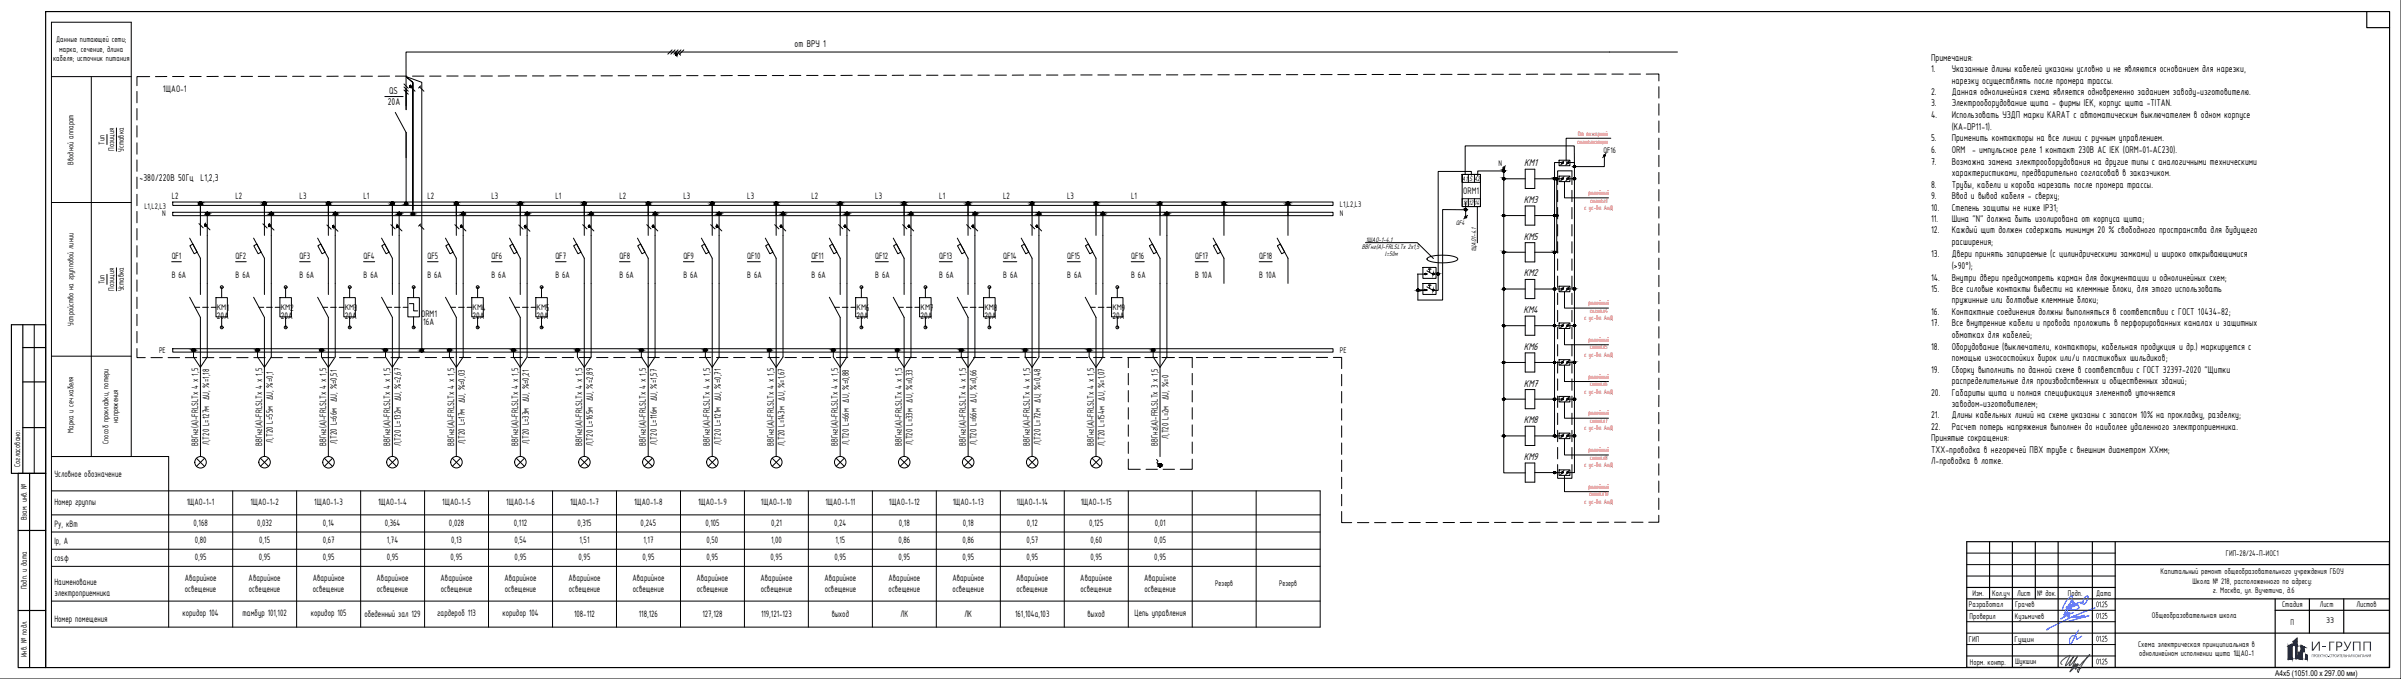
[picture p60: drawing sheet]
<svg xmlns="http://www.w3.org/2000/svg" width="1051mm" height="297mm" viewBox="0 0 1051 297" stroke-linecap="round" stroke-linejoin="round" font-family="sans-serif">
<defs><g id="words">
<text font-size="5.6" fill="#193153" x="1018.9" y="284.7">ГРУПП</text>
<g font-size="4.8">
<text x="667.2" y="72.8">KM1</text>
<text x="666.9" y="88.8">KM3</text>
<text x="666.9" y="104.9">KM5</text>
<text x="666.9" y="120.9">KM2</text>
<text x="666.8" y="137">KM4</text>
<text x="666.9" y="153.1">KM6</text>
<text x="666.9" y="169.1">KM7</text>
<text x="666.9" y="185.2">KM8</text>
<text x="666.9" y="201.3">KM9</text>
</g>
<g font-size="4.7">
<text x="347.8" y="20.6">от ВРУ 1</text>
<text x="845.3" y="26.5">Примечания:</text>
<text x="845.3" y="31.5">1.</text>
<text x="854.3" y="31.5">Указанные длины кабелей указаны условно и не являются основанием для нарезки,</text>
<text x="170.3" y="41.1">QS</text>
<text x="845.3" y="41.6">2.</text>
<text x="854.3" y="36.6">нарезку осуществлять после промера трассы.</text>
<text x="854.3" y="41.6">Данная однолинейная схема является одновременно заданием заводу-изготовителю.</text>
<text x="169.7" y="45.7">20A</text>
<text x="845.3" y="46.6">3.</text>
<text x="854.3" y="46.6">Электрооборудование щита - фирмы IEK, корпус щита -TITAN.</text>
<text x="845.3" y="51.5">4.</text>
<text x="854.3" y="51.5">Использовать УЗДП марки KARAT c автоматическим выключателем в одном корпусе</text>
<text x="854.3" y="56.8">(KA-DP11-1).</text>
<text x="845.3" y="61.8">5.</text>
<text x="854.3" y="61.8">Применить контакторы на все линии с ручным управлением.</text>
<text x="845.3" y="67.1">6.</text>
<text x="854.3" y="67.1">ORM - импульсное реле 1 контакт 230В AC IEK (ORM-01-AC230).</text>
<text x="845.3" y="72.2">7.</text>
<text x="854.3" y="72.2">Возможна замена электрооборудования на другие типы с аналогичными техническими</text>
<text x="854.3" y="77.2">характеристиками, предварительно согласовав в заказчиком.</text>
<text x="61.1" y="79">~380/220В 50Гц L1,2,3</text>
<text x="845.3" y="82.2">8.</text>
<text x="854.3" y="82.2">Трубы, кабели и короба нарезать после промера трассы.</text>
<text x="845.3" y="87.2">9.</text>
<text x="854.3" y="87.2">Ввод и вывод кабеля - сверху;</text>
<text x="845.3" y="92.1">10.</text>
<text x="854.3" y="92.1">Степень защиты не ниже IP31;</text>
<text x="845.3" y="97.1">11.</text>
<text x="854.3" y="97.1">Шина &quot;N&quot; должна быть изолирована от корпуса щита;</text>
<text x="845.3" y="102.1">12.</text>
<text x="854.3" y="102.1">Каждый щит должен содержать минимум 20 % свободного пространства для будущего</text>
<text x="854.3" y="107.1">расширения;</text>
<text x="845.3" y="112.5">13.</text>
<text x="854.3" y="112.5">Двери принять запираемые (с цилиндрическими замками) и широко открывающимися</text>
<text x="854.3" y="117.8">(&gt;90°);</text>
<text x="845.3" y="122.8">14.</text>
<text x="854.3" y="122.8">Внутри двери предусмотреть карман для документации и однолинейных схем;</text>
<text x="845.3" y="127.7">15.</text>
<text x="854.3" y="127.7">Все силовые контакты вывести на клеммные блоки, для этого использовать</text>
<text x="845.3" y="137.7">16.</text>
<text x="854.3" y="132.7">пружинные или болтовые клеммные блоки;</text>
<text x="854.3" y="137.7">Контактные соединения должны выполняться в соответствии с ГОСТ 10434-82;</text>
<text x="845.3" y="142.8">17.</text>
<text x="854.3" y="142.8">Все внутренние кабели и провода проложить в перфорированных каналах и защитных</text>
<text x="854.3" y="147.8">обмотках для кабелей;</text>
<text x="845.3" y="153.1">18.</text>
<text x="854.3" y="153.1">Оборудование (выключатели, контакторы, кабельная продукция и др.) маркируется с</text>
<text x="854.3" y="158.1">помощью износостойких бирок или/и пластиковых шильдиков;</text>
<text x="845.3" y="163.1">19.</text>
<text x="854.3" y="163.1">Сборку выполнить по данной схеме в соответствии с ГОСТ 32397-2020 &quot;Щитки</text>
<text x="845.3" y="173">20.</text>
<text x="854.3" y="168">распределительные для производственных и общественных зданий;</text>
<text x="854.3" y="173">Габариты щита и полная спецификация элементов уточняется</text>
<text x="854.3" y="178">заводом-изготовителем;</text>
<text x="845.3" y="183.1">21.</text>
<text x="854.3" y="183.1">Длины кабельных линий на схеме указаны с запасом 10% на прокладку, разделку;</text>
<text x="845.3" y="188.1">22.</text>
<text x="854.3" y="188.1">Расчет потерь напряжения выполнен до наиболее удаленного электроприемника.</text>
<text x="845.3" y="193.1">Принятые сокращения:</text>
<text x="845.3" y="198.1">ТХХ-проводка в негорючей ПВХ трубе с внешним диаметром ХХмм;</text>
<text x="845.3" y="203.1">Л-проводка в лотке.</text>
</g>
<g font-size="4.5">
<text x="71.3" y="40.4">1ЩАО-1</text>
<text x="640.5" y="84.7">ORM1</text>
<text x="99.2" y="136">1</text>
<text x="127" y="136">2</text>
<text x="154.9" y="136">3</text>
<text x="210.8" y="136">4</text>
<text x="238.9" y="136">5</text>
<text x="378.9" y="136">6</text>
<text x="407" y="136">7</text>
<text x="434.9" y="136">8</text>
<text x="490.9" y="136">9</text>
<text x="94.9" y="139.6">20А</text>
<text x="122.9" y="139.6">20А</text>
<text x="150.9" y="139.6">20А</text>
<text x="184.3" y="138.7">ORM1</text>
<text x="185.2" y="142.1">16А</text>
<text x="206.8" y="139.6">20А</text>
<text x="234.9" y="139.6">20А</text>
<text x="374.9" y="139.6">20А</text>
<text x="402.8" y="139.6">20А</text>
<text x="430.9" y="139.6">20А</text>
<text x="486.9" y="139.6">20А</text>
</g>
<g font-size="4.4">
<text x="75.1" y="86.9">L2</text>
<text x="103.1" y="86.9">L2</text>
<text x="131.1" y="86.9">L3</text>
<text x="159.1" y="86.9">L1</text>
<text x="187.1" y="86.9">L2</text>
<text x="215.1" y="86.9">L3</text>
<text x="243.1" y="86.9">L1</text>
<text x="271.1" y="86.9">L2</text>
<text x="299.1" y="86.9">L3</text>
<text x="327.1" y="86.9">L3</text>
<text x="355.1" y="86.9">L2</text>
<text x="383.1" y="86.9">L3</text>
<text x="411.1" y="86.9">L1</text>
<text x="439.1" y="86.9">L2</text>
<text x="467.1" y="86.9">L3</text>
<text x="495.1" y="86.9">L1</text>
<text x="75.1" y="113.4">QF1</text>
<text x="103.1" y="113.4">QF2</text>
<text x="131.1" y="113.4">QF3</text>
<text x="159.1" y="113.4">QF4</text>
<text x="187.1" y="113.4">QF5</text>
<text x="215.1" y="113.4">QF6</text>
<text x="243.1" y="113.4">QF7</text>
<text x="271.1" y="113.4">QF8</text>
<text x="299.1" y="113.4">QF9</text>
<text x="327.1" y="113.4">QF10</text>
<text x="355.1" y="113.4">QF11</text>
<text x="383.1" y="113.4">QF12</text>
<text x="411.1" y="113.4">QF13</text>
<text x="439.1" y="113.4">QF14</text>
<text x="467.1" y="113.4">QF15</text>
<text x="495.1" y="113.4">QF16</text>
<text x="523.1" y="113.4">QF17</text>
<text x="551.1" y="113.4">QF18</text>
<text x="75.1" y="121.4">B 6A</text>
<text x="103.1" y="121.4">B 6A</text>
<text x="131.1" y="121.4">B 6A</text>
<text x="159.1" y="121.4">B 6A</text>
<text x="187.1" y="121.4">B 6A</text>
<text x="215.1" y="121.4">B 6A</text>
<text x="243.1" y="121.4">B 6A</text>
<text x="271.1" y="121.4">B 6A</text>
<text x="299.1" y="121.4">B 6A</text>
<text x="327.1" y="121.4">B 6A</text>
<text x="355.1" y="121.4">B 6A</text>
<text x="383.1" y="121.4">B 6A</text>
<text x="411.1" y="121.4">B 6A</text>
<text x="439.1" y="121.4">B 6A</text>
<text x="467.1" y="121.4">B 6A</text>
<text x="495.1" y="121.4">B 6A</text>
<text x="523.1" y="121.4">B 10A</text>
<text x="551.1" y="121.4">B 10A</text>
<text x="86.7" y="195.2" transform="rotate(-90 86.7 195.2)">ВВГнг(А)-FRLSLTx 4 x 1,5</text>
<text x="91.5" y="194.8" transform="rotate(-90 91.5 194.8)">Л,Т20 L=127м ∆U, %=1,18</text>
<text x="114.8" y="195.2" transform="rotate(-90 114.8 195.2)">ВВГнг(А)-FRLSLTx 4 x 1,5</text>
<text x="119.5" y="193.7" transform="rotate(-90 119.5 193.7)">Л,Т20 L=55м ∆U, %=0,1</text>
<text x="142.7" y="195.2" transform="rotate(-90 142.7 195.2)">ВВГнг(А)-FRLSLTx 4 x 1,5</text>
<text x="147.4" y="194.4" transform="rotate(-90 147.4 194.4)">Л,Т20 L=66м ∆U, %=0,51</text>
<text x="170.8" y="195.2" transform="rotate(-90 170.8 195.2)">ВВГнг(А)-FRLSLTx 4 x 1,5</text>
<text x="175.5" y="195.2" transform="rotate(-90 175.5 195.2)">Л,Т20 L=132м ∆U, %=2,67</text>
<text x="198.8" y="195.2" transform="rotate(-90 198.8 195.2)">ВВГнг(А)-FRLSLTx 4 x 1,5</text>
<text x="203.5" y="194.4" transform="rotate(-90 203.5 194.4)">Л,Т20 L=17м ∆U, %=0,03</text>
<text x="226.7" y="195.2" transform="rotate(-90 226.7 195.2)">ВВГнг(А)-FRLSLTx 4 x 1,5</text>
<text x="231.5" y="194.4" transform="rotate(-90 231.5 194.4)">Л,Т20 L=33м ∆U, %=0,21</text>
<text x="254.8" y="195.2" transform="rotate(-90 254.8 195.2)">ВВГнг(А)-FRLSLTx 4 x 1,5</text>
<text x="259.5" y="195.2" transform="rotate(-90 259.5 195.2)">Л,Т20 L=165м ∆U, %=2,89</text>
<text x="282.7" y="195.2" transform="rotate(-90 282.7 195.2)">ВВГнг(А)-FRLSLTx 4 x 1,5</text>
<text x="287.5" y="194.8" transform="rotate(-90 287.5 194.8)">Л,Т20 L=116м ∆U, %=1,57</text>
<text x="310.8" y="195.2" transform="rotate(-90 310.8 195.2)">ВВГнг(А)-FRLSLTx 4 x 1,5</text>
<text x="315.5" y="194.8" transform="rotate(-90 315.5 194.8)">Л,Т20 L=121м ∆U, %=0,71</text>
<text x="338.8" y="195.2" transform="rotate(-90 338.8 195.2)">ВВГнг(А)-FRLSLTx 4 x 1,5</text>
<text x="343.5" y="195.1" transform="rotate(-90 343.5 195.1)">Л,Т20 L=143м ∆U, %=1,67</text>
<text x="366.8" y="195.2" transform="rotate(-90 366.8 195.2)">ВВГнг(А)-FRLSLTx 4 x 1,5</text>
<text x="371.5" y="194.6" transform="rotate(-90 371.5 194.6)">Л,Т20 L=66м ∆U, %=0,88</text>
<text x="394.8" y="195.2" transform="rotate(-90 394.8 195.2)">ВВГнг(А)-FRLSLTx 4 x 1,5</text>
<text x="399.5" y="194.6" transform="rotate(-90 399.5 194.6)">Л,Т20 L=33м ∆U, %=0,33</text>
<text x="422.7" y="195.2" transform="rotate(-90 422.7 195.2)">ВВГнг(А)-FRLSLTx 4 x 1,5</text>
<text x="427.5" y="194.6" transform="rotate(-90 427.5 194.6)">Л,Т20 L=66м ∆U, %=0,66</text>
<text x="450.8" y="195.2" transform="rotate(-90 450.8 195.2)">ВВГнг(А)-FRLSLTx 4 x 1,5</text>
<text x="455.5" y="194.8" transform="rotate(-90 455.5 194.8)">Л,Т20 L=72м ∆U, %=0,48</text>
<text x="478.7" y="195.2" transform="rotate(-90 478.7 195.2)">ВВГнг(А)-FRLSLTx 4 x 1,5</text>
<text x="483.4" y="195.1" transform="rotate(-90 483.4 195.1)">Л,Т20 L=154м ∆U, %=1,07</text>
<text x="506.8" y="195.1" transform="rotate(-90 506.8 195.1)">ВВГнг(А)-FRLSLTx 3 x 1,5</text>
<text x="511.5" y="192.1" transform="rotate(-90 511.5 192.1)">Л,Т20 L=2м ∆U, %=0</text>
<text x="23.8" y="208.6">Условное обозначение</text>
<text x="23.8" y="221">Номер группы</text>
<text x="81.8" y="221.1">1ЩАО-1-1</text>
<text x="109.6" y="221.1">1ЩАО-1-2</text>
<text x="137.6" y="221.1">1ЩАО-1-3</text>
<text x="165.5" y="221.1">1ЩАО-1-4</text>
<text x="193.6" y="221.1">1ЩАО-1-5</text>
<text x="221.6" y="221.1">1ЩАО-1-6</text>
<text x="249.6" y="221.1">1ЩАО-1-7</text>
<text x="277.6" y="221.1">1ЩАО-1-8</text>
<text x="305.6" y="221.1">1ЩАО-1-9</text>
<text x="333.1" y="221.1">1ЩАО-1-10</text>
<text x="361.3" y="221.1">1ЩАО-1-11</text>
<text x="389.1" y="221.1">1ЩАО-1-12</text>
<text x="417.1" y="221.1">1ЩАО-1-13</text>
<text x="445" y="221.1">1ЩАО-1-14</text>
<text x="473.1" y="221.1">1ЩАО-1-15</text>
<text x="23.8" y="230.4">Py, кВт</text>
<text x="84.7" y="230.2">0,168</text>
<text x="112.5" y="230.2">0,032</text>
<text x="141.4" y="230.2">0,14</text>
<text x="168.4" y="230.2">0,364</text>
<text x="196.5" y="230.2">0,028</text>
<text x="224.9" y="230.2">0,112</text>
<text x="252.7" y="230.2">0,315</text>
<text x="280.4" y="230.2">0,245</text>
<text x="308.7" y="230.2">0,105</text>
<text x="337.5" y="230.2">0,21</text>
<text x="365.1" y="230.2">0,24</text>
<text x="393.4" y="230.2">0,18</text>
<text x="421.5" y="230.2">0,18</text>
<text x="449.5" y="230.2">0,12</text>
<text x="476.7" y="230.2">0,125</text>
<text x="505.5" y="230.2">0,01</text>
<text x="23.8" y="237.9">Ip, А</text>
<text x="85.3" y="237.6">0,80</text>
<text x="113.5" y="237.6">0,15</text>
<text x="141.3" y="237.6">0,67</text>
<text x="169.3" y="237.6">1,74</text>
<text x="197.4" y="237.6">0,13</text>
<text x="225.1" y="237.6">0,54</text>
<text x="253.7" y="237.6">1,51</text>
<text x="281.7" y="237.6">1,17</text>
<text x="309.2" y="237.6">0,50</text>
<text x="337.5" y="237.6">1,00</text>
<text x="365.7" y="237.6">1,15</text>
<text x="393.2" y="237.6">0,86</text>
<text x="421.3" y="237.6">0,86</text>
<text x="449.2" y="237.6">0,57</text>
<text x="477.3" y="237.6">0,60</text>
<text x="505.2" y="237.6">0,05</text>
<text x="23.8" y="245.4">cosφ</text>
<text x="85.3" y="245.1">0,95</text>
<text x="113.2" y="245.1">0,95</text>
<text x="141.3" y="245.1">0,95</text>
<text x="169.2" y="245.1">0,95</text>
<text x="197.2" y="245.1">0,95</text>
<text x="225.3" y="245.1">0,95</text>
<text x="253.2" y="245.1">0,95</text>
<text x="281.3" y="245.1">0,95</text>
<text x="309.2" y="245.1">0,95</text>
<text x="337.3" y="245.1">0,95</text>
<text x="365.3" y="245.1">0,95</text>
<text x="393.2" y="245.1">0,95</text>
<text x="421.3" y="245.1">0,95</text>
<text x="449.2" y="245.1">0,95</text>
<text x="477.3" y="245.1">0,95</text>
<text x="505.2" y="245.1">0,95</text>
<text x="23.8" y="255.9">Наименование</text>
<text x="80.9" y="254.2">Аварийное</text>
<text x="108.8" y="254.2">Аварийное</text>
<text x="136.9" y="254.2">Аварийное</text>
<text x="164.8" y="254.2">Аварийное</text>
<text x="192.9" y="254.2">Аварийное</text>
<text x="220.9" y="254.2">Аварийное</text>
<text x="248.9" y="254.2">Аварийное</text>
<text x="276.9" y="254.2">Аварийное</text>
<text x="304.8" y="254.2">Аварийное</text>
<text x="332.9" y="254.2">Аварийное</text>
<text x="360.8" y="254.2">Аварийное</text>
<text x="388.9" y="254.2">Аварийное</text>
<text x="416.9" y="254.2">Аварийное</text>
<text x="444.8" y="254.2">Аварийное</text>
<text x="472.9" y="254.2">Аварийное</text>
<text x="500.8" y="254.2">Аварийное</text>
<text x="23.8" y="260.6">электроприемника</text>
<text x="80.9" y="258.9">освещение</text>
<text x="109" y="258.9">освещение</text>
<text x="136.9" y="258.9">освещение</text>
<text x="165" y="258.9">освещение</text>
<text x="193" y="258.9">освещение</text>
<text x="221" y="258.9">освещение</text>
<text x="249" y="258.9">освещение</text>
<text x="276.9" y="258.9">освещение</text>
<text x="305" y="258.9">освещение</text>
<text x="333" y="258.9">освещение</text>
<text x="361" y="258.9">освещение</text>
<text x="389" y="258.9">освещение</text>
<text x="417" y="258.9">освещение</text>
<text x="445" y="258.9">освещение</text>
<text x="472.9" y="258.9">освещение</text>
<text x="501" y="258.9">освещение</text>
<text x="79.9" y="269.6">коридор 104</text>
<text x="106.2" y="269.6">тамбур 101,102</text>
<text x="136" y="269.6">коридор 105</text>
<text x="191.4" y="269.6">гардероб 113</text>
<text x="219.9" y="269.6">коридор 104</text>
<text x="279.7" y="269.8">118,126</text>
<text x="307.5" y="269.8">127,128</text>
<text x="333.1" y="269.8">119,121-123</text>
<text x="444.3" y="269.8">161,104а,103</text>
<text x="496.5" y="269.6">Цепь управления</text>
<text x="23.8" y="272">Номер помещения</text>
<text x="159.5" y="270.1">обеденный зал 129</text>
<text x="251.3" y="270.1">108-112</text>
<text x="364" y="270.1">выход</text>
<text x="394.2" y="270.1">ЛК</text>
<text x="422.1" y="270.1">ЛК</text>
<text x="476" y="270.1">выход</text>
</g>
<g font-size="3.9">
<text x="24.6" y="18.4">Данные питающей сети;</text>
<text x="25.9" y="22.6">марка, сечение, длина</text>
<text x="23.2" y="26.8">кабеля; источник питания</text>
<text x="45.8" y="63.2" transform="rotate(-90 45.8 63.2)">Тип</text>
<text x="50" y="66.1" transform="rotate(-90 50 66.1)">Позиция</text>
<text x="54.1" y="66.4" transform="rotate(-90 54.1 66.4)">Уставка</text>
<text x="701.9" y="67">QF16</text>
<text x="32.1" y="72" transform="rotate(-90 32.1 72)">Вводной аппарат</text>
<text x="655.8" y="72.4">N</text>
<text x="63.2" y="91.6">L1,L2,L3</text>
<text x="71" y="94.5">N</text>
<text x="586.5" y="90.4">L1,L2,L3</text>
<text x="586.5" y="94.5">N</text>
<text x="45.8" y="124.4" transform="rotate(-90 45.8 124.4)">Тип</text>
<text x="50" y="127.2" transform="rotate(-90 50 127.2)">Позиция</text>
<text x="54.1" y="127.5" transform="rotate(-90 54.1 127.5)">Уставка</text>
<text x="94.9" y="135.6">КМ</text>
<text x="122.9" y="135.6">КМ</text>
<text x="150.9" y="135.6">КМ</text>
<text x="206.9" y="135.6">КМ</text>
<text x="234.9" y="135.6">КМ</text>
<text x="374.9" y="135.6">КМ</text>
<text x="402.9" y="135.6">КМ</text>
<text x="430.9" y="135.6">КМ</text>
<text x="486.9" y="135.6">КМ</text>
<text x="32.1" y="142.6" transform="rotate(-90 32.1 142.6)">Устройство на групповой линии</text>
<text x="69.6" y="154.5">PE</text>
<text x="586.5" y="154.5">PE</text>
<text x="51.7" y="185.1" transform="rotate(-90 51.7 185.1)">напряжения</text>
<text x="32.1" y="189.5" transform="rotate(-90 32.1 189.5)">Марка и сеч.кабеля</text>
<text x="47.5" y="194.2" transform="rotate(-90 47.5 194.2)">Способ прокладки, потери</text>
<text x="8.8" y="204.3" transform="rotate(-90 8.8 204.3)">Согласовано:</text>
<text x="11.7" y="227.7" transform="rotate(-90 11.7 227.7)">Взам. инв. №</text>
<text x="974.3" y="243.4">ГИП-28/24-П-ИОС1</text>
<text x="945.7" y="251.2">Капитальный ремонт общеобразовательного учреждения ГБОУ</text>
<text x="11.7" y="257.8" transform="rotate(-90 11.7 257.8)">Подп. и дата</text>
<text x="959.6" y="255.3">Школа № 218, расположенного по адресу:</text>
<text x="863.3" y="260.7">Изм.</text>
<text x="871.9" y="260.7">Кол.уч</text>
<text x="882.9" y="260.7">Лист</text>
<text x="891.7" y="260.7">№ док.</text>
<text x="905.1" y="260.7">Подп.</text>
<text x="917.4" y="260.5">Дата</text>
<text x="968.6" y="259.5">г. Москва, ул. Вучетича, д.6</text>
<text x="861.7" y="265.5">Разработал</text>
<text x="882" y="265.6">Грачев</text>
<text x="917.4" y="265.6">01.25</text>
<text x="998.9" y="265.7">Стадия</text>
<text x="1015.4" y="265.7">Лист</text>
<text x="1031.5" y="265.7">Листов</text>
<text x="862.1" y="270.8">Проверил</text>
<text x="881.9" y="270.6">Кузьмичев</text>
<text x="917.4" y="270.6">01.25</text>
<text x="941.9" y="270.2">Общеобразовательная школа</text>
<text x="1002.5" y="273.2">П</text>
<text x="1018.2" y="272.7">33</text>
<text x="861.8" y="280.8">ГИП</text>
<text x="881.8" y="280.7">Гущин</text>
<text x="917.4" y="280.7">01.25</text>
<text x="11.7" y="287.6" transform="rotate(-90 11.7 287.6)">Инв. № подл.</text>
<text x="935.9" y="283">Схема электрическая принципиальная в</text>
<text x="936.4" y="287.1">однолинейном исполнении щита 1ЩАО-1</text>
<text x="862.2" y="290.7">Норм. контр.</text>
<text x="882" y="290.6">Шукшин</text>
<text x="917.4" y="290.6">01.25</text>
</g>
<g font-size="3.8">
<text x="531.9" y="256.2">Резерв</text>
<text x="559.9" y="256.2">Резерв</text>
</g>
<text font-size="3.5" x="995.8" y="295.8">A4x5 (1051.00 х 297.00 мм)</text>
<g font-size="3.2">
<text x="639.9" y="79">A1</text>
<text x="643.1" y="79">S A2</text>
<text x="640.2" y="89.6">11</text>
<text x="642.8" y="89.6">1214</text>
<text x="637.2" y="98.3">QF4</text>
<text x="597.8" y="105.6">1ЩАО-1-4.1</text>
<text x="596" y="109">ВВГнг(А)-FRLSLTx 2х1,5</text>
<text x="606.2" y="112.2">l=50м</text>
<text x="646.2" y="110.1" transform="rotate(-90 646.2 110.1)">1ЩАО1-4.1</text>
</g>
<g font-size="3.1" fill="#f00">
<text x="690.7" y="59.5">От пожарной</text>
<text x="690.4" y="62.9">сигнализации</text>
<text x="695.3" y="85.3">релейный</text>
<text x="696.1" y="88.6">сигнал1</text>
<text x="693.6" y="91.9">с ус-ва АиД</text>
<text x="695.3" y="133.5">релейный</text>
<text x="695.8" y="136.8">сигнал4</text>
<text x="693.6" y="140.2">с ус-ва АиД</text>
<text x="695.3" y="149.5">релейный</text>
<text x="695.9" y="152.9">сигнал5</text>
<text x="693.6" y="156.2">с ус-ва АиД</text>
<text x="695.3" y="165.6">релейный</text>
<text x="693.6" y="172.3">с ус-ва АиД</text>
<text x="695.9" y="168.9">сигнал6</text>
<text x="695.3" y="181.7">релейный</text>
<text x="695.9" y="185">сигнал7</text>
<text x="693.6" y="188.3">с ус-ва АиД</text>
<text x="695.3" y="197.7">релейный</text>
<text x="695.9" y="201.1">сигнал8</text>
<text x="693.6" y="204.4">с ус-ва АиД</text>
<text x="695.3" y="213.8">релейный</text>
<text x="693.6" y="220.5">с ус-ва АиД</text>
<text x="695.5" y="217.1">сигнал10</text>
</g>
</g></defs>
<!-- layer: 0 -->
<g fill="none" stroke="#000" stroke-width=".44">
<path d="M22.5 9.7h34.9v190h-34.9zM1050.9 .1v296.9h-1050.9M22.5 33.5h34.9M40 33.5v166.2M59.9 40v5M65.5 33.5h-5.6v4M73 33.5h-5M75.5 33.5h5M83.1 33.5h5M95.5 33.4l-4.9 .1M98 33.4h5M105.5 33.4h5"/>
<path d="M113 33.4h5M120.5 33.4h5M128.1 33.4h5M135.6 33.4h4.9M148 33.3l-5 .1M150.5 33.3h5M158 33.3h5M170.5 33.3h-5M173.1 33.3h5M176.8 36.7l1.9 1.9M176.8 38l1.9 1.9M176.8 39.4l1.9 1.8"/>
<path d="M177.8 33.5l6.8 2.5v117.3M179.8 38l1.9 1.9M180.6 33.3h4.9M183.6 38l1.9 1.9M184.1 37.6l-.9 .9M188 33.3h5M195.5 33.3h5M203 33.3h5M210.5 33.3h5M223.1 33.2l-5 .1M225.6 33.2h4.9M233 33.2h5"/>
<path d="M245.5 33.2h-5M248 33.2h5M255.5 33.2h5M263.1 33.2h5M270.6 33.1h4.9M278 33.1h5M285.5 33.1h5M294.2 21.8l-1.9 1.9M295.5 21.8l-1.9 1.9M296.8 21.8l-1.9 1.9M297 23.2l.9 1M298 33.1h-5"/>
<path d="M298.1 21.8l-1.9 1.9M299.3 21.8l-1.9 1.9M300.5 33.1h5M308.1 33.1h5M320.5 33l-4.9 .1M323 33h5M330.5 33h5M338 33h5M345.5 33h5M353.1 33h5M360.6 33h4.9M373 33h-5"/>
<path d="M375.5 33h5M383 33h5M395.5 32.9l-5 .1M398.1 32.9h5M405.6 32.9h4.9M413 32.9h5M420.5 32.9h5M428 32.9h5M435.5 32.9h5M448.1 32.8l-5 .1M450.6 32.8h4.9M458 32.8h5"/>
<path d="M470.5 32.8h-5M473 32.8h5M480.5 32.8h5M488.1 32.8h5M495.6 32.8h4.9M503 32.8h5M510.5 32.8h5M523 32.7l-5 .1M525.5 32.7h5M533.1 32.7h5M545.5 32.7h-4.9M548 32.7h5"/>
<path d="M555.5 32.7h5M563 32.7h5M570.5 32.6h5M578.1 32.6h5M585.6 32.6h4.9M598 32.6h-5M600.5 32.6h5M608 32.6h5M615.5 32.6h5M623.1 32.5h5M630.6 32.5h5M638 32.5h5"/>
<path d="M650.5 32.5h-5M653 32.5h5M660.5 32.5h5M673.1 32.5h-5M675.6 32.5h5M683 32.5h5M690.5 32.5h5M698 32.4h5M705.5 32.4h5M713.1 32.4h5M720.6 32.4h5.5v3M726.1 37.9v5"/>
<path d="M734.2 22.8h-556.5l.1 25.2v-9.3M46.8 58.8v4.4M51 56v10.1M59.9 47.5v5M59.9 55v5M168.4 42.2h8M173 49.2l4.8 8.8v31.1M726.1 45.4v5M726.1 52.9v5M59.9 62.5v5M59.9 70v5M59.9 77.5v5"/>
<path d="M640 76.3v3.5h8v-3.5h-8h8v14.1h-8zM642.7 76.3v3.5M644 76.7v-1.7h-14.5v52h-2M645.4 76.3v3.5M658.2 73.4v133.5h9.4M658.2 74.8h-11.4v2.3M658.9 72.5l-1.5 1.9M680.4 78.2h3.4M681.4 78.2v32.1h-9.6M682.4 70.1h4.8v2.4h-4.8zM682.4 77h4.8v2.4h-4.8zM683.3 71.1h-2.9v119.6"/>
<path d="M684.6 70.3l-1.5 1.9M684.6 77.3l-1.5 1.9M684.8 79.4v7.2h19.2M686.1 78.2h3M686.3 71.1h2.8v7.2M686.8 70.3l-1.5 1.9M686.8 77.3l-1.5 1.9M689.1 78.3v128.4h-3M702.3 68.1l-.1 4.8h-13.1v-9.1h-47.8v12.5M702.9 67.1l-1.4 1.9M705.1 60.5h-19.6v10.1M726.1 60.4v5"/>
<path d="M726.1 67.9v5M726.1 75.4v5M22.5 88.6h34.9M59.9 85v5M59.9 92.5v5M59.9 100v5M75.6 88.4h507.9v1.5h-507.9zM75.6 92.9h507.9v1.4h-507.9zM87.1 97.8l1.8 1.9M87.7 89v14M90 98.7l1.9 1.9M90.7 93.5v62.7l-3 4.5-3-4.5v-3"/>
<path d="M115.1 97.9l1.8 1.9M115.7 89v14M118.1 98.8l1.8 1.9M118.7 93.5v62.7l-3 4.5-3-4.5v-3M143.1 98.4l1.8 1.9M143.7 89v14M146 99.3l1.9 1.9M146.7 93.5v62.7l-3 4.5-3-4.5v-3M171.1 98.3l1.8 1.8M171.7 89v14M174.1 99.2l1.8 1.8M174.7 93.5v62.7l-3 4.5-3-4.5v-3"/>
<path d="M180.7 91.8v-55.7l-2.9-2.6 2.9 2.6v57.5M183.6 98.5l1.9 1.8M184.1 98l-.9 .9M199.1 98.3l1.9 1.8M199.7 89v14M202.1 99.2l1.8 1.8M202.7 93.5v62.7l-3 4.5-3-4.5v-3M227.1 98.4l1.8 1.9M227.7 89v14M230.1 99.3l1.8 1.9M230.7 93.5v62.7l-3 4.5-3-4.5v-3M255.1 98.3l1.8 1.8"/>
<path d="M255.7 89v14M258.1 99.2l1.8 1.8M258.7 93.5v62.7l-3 4.5-3-4.5v-3M283.1 98.3l1.8 1.8M283.7 89v14M286 99.2l1.9 1.8M286.7 93.5v62.7l-3 4.5-3-4.5v-3M311.1 98.3l1.8 1.8M311.7 89v14M314.1 99.2l1.8 1.8M314.7 93.5v62.7l-3 4.5-3-4.5v-3M339.1 98.3l1.9 1.8"/>
<path d="M339.7 89v14M342.1 99.2l1.8 1.8M342.7 93.5v62.7l-3 4.5-3-4.5v-3M367.1 98.3l1.8 1.8M367.7 89v14M370.1 99.2l1.8 1.8M370.7 93.5v62.7l-3 4.5-3-4.5v-3M395.1 98.3l1.9 1.8M395.7 89v14M398.1 99.2l1.8 1.8M398.7 93.5v62.7l-3 4.5-3-4.5v-3M423.1 98.3l1.8 1.8"/>
<path d="M423.7 89v14M426 99.2l1.9 1.8M426.7 93.5v62.7l-3 4.5-2.9-4.5v-3M451.1 98.3l1.8 1.8M451.7 89v14M454.1 99.2l1.8 1.8M454.7 93.5v62.7l-3 4.5-3-4.5v-3M479.7 89v14M482.7 93.5v62.7l-3 4.5-3-4.5v-3M507.7 89v14M510.8 93.5v62.7l-3.1 4.5-3-4.5v-3M535.7 89v14"/>
<path d="M563.8 89v14M640 86.9h8v3.5h-8zM641.5 91.8l-10.1-.1v39.6h-10.8v-4.4h3.1h-3.1v-7M641.5 88.5v6.5M642.4 94.2l-1.7 1.6M642.7 86.9v3.5M645.4 86.9v3.5M646.6 90.4v15.8M671.8 94.3h9.6M681.8 80.8v-6.1h6.2v6.1M681.8 83.3v5M681.8 90.7v5"/>
<path d="M681.8 98.2v5M688 83.3v5M688 90.7v5M688 98.2v5M726.1 82.9v5M726.1 90.4v5M726.1 97.9v5M51 117.2v10M59.9 107.5v5M59.9 115v5M75.1 114.5h4.3M83 104.2l4.7 8.8v15.8"/>
<path d="M83.1 107.5l1.3-.7 1.9 3.5-1.3 .7zM103.1 114.5h4.7M111 104.2l4.7 8.8v15.8M111.1 107.5l1.3-.7 1.9 3.5-1.3 .7zM131.1 114.5h4.7M139 104.2l4.7 8.8v15.8M139.1 107.5l1.3-.7 1.9 3.5-1.3 .7zM159.1 114.5h4.9M167 104.2l4.7 8.8v15.8M167.1 107.5l1.3-.7 1.9 3.5-1.3 .7zM187.1 114.5h4.7M195 104.2l4.7 8.8v15.8"/>
<path d="M195.1 107.5l1.3-.7 1.9 3.5-1.3 .7zM215.1 114.5h4.7M223 104.2l4.7 8.8v15.8M223.1 107.5l1.3-.7 1.9 3.5-1.3 .7zM243.1 114.5h4.7M251 104.2l4.7 8.8v86.8M251.1 107.5l1.3-.7 1.9 3.5-1.3 .7zM271.1 114.5h4.7M279 104.2l4.7 8.8v86.8M279.1 107.5l1.3-.7 1.9 3.5-1.3 .7zM299.1 114.5h4.7M307 104.2l4.7 8.8v86.8"/>
<path d="M307.1 107.5l1.3-.7 1.9 3.5-1.3 .7zM327.1 114.5h5.7M335 104.2l4.7 8.8v86.8M335.1 107.5l1.3-.7 1.9 3.5-1.3 .7zM355.1 114.5h5.3M363 104.2l4.7 8.8v15.8M363.1 107.5l1.3-.7 1.9 3.5-1.3 .7zM383.1 114.5h5.7M391 104.2l4.7 8.8v15.8M391.1 107.5l1.3-.7 1.9 3.5-1.3 .7zM411.1 114.5h5.8M419 104.2l4.7 8.8v15.8"/>
<path d="M419.1 107.5l1.3-.7 1.9 3.5-1.3 .7zM439.1 114.5h6M447 104.2l4.7 8.8v86.8M447.1 107.5l1.3-.7 1.9 3.5-1.3 .7zM467.1 114.5h5.8M475 104.2l4.7 8.8v15.8M475.1 107.5l1.3-.7 1.9 3.5-1.3 .7zM495.1 114.5h5.7M503 104.2l4.7 8.8v86.8M503.1 107.5l1.3-.7 1.9 3.5-1.3 .7zM523.1 114.5h5.7M531 104.2l4.7 8.8v11"/>
<path d="M531.1 107.5l1.3-.7 1.9 3.5-1.3 .7zM551.1 114.5h5.8M559 104.2l4.8 8.8v11M559.1 107.5l1.3-.7 1.9 3.5-1.3 .7zM597.7 106.2h22.7l7 6.9M622.8 117h5.8v4.8h-5.8zM624.2 119.9h-3.8M624.5 118.5l2.5 1.4h2.5M624.7 113.1a16.7 16.7 0 0 1 12.1-.8l1.3 1a8.3 8.3 0 0 1-6.8 1.7 11.3 11.3 0 0 1-6.6-1.4zM625.2 117.8h1.1M625.8 117.6v1.6M681.8 105.7v5"/>
<path d="M681.8 113.3v5M688 105.7v5M688 113.3v5M726.1 105.4v5M726.1 112.9v5M46.8 120v4.4M59.9 122.5v5M59.9 130v5M59.9 137.5v5M83 130l4.7 8.8 .1 61M85.4 134.4h2M88.7 134.4h2.5"/>
<path d="M92.5 134.4h2M94.5 130.2h5v8.4h-5zM97 125.6v4.6M97 138.6v4.6M111 130l4.7 8.8v61M113.4 134.4h2M116.7 134.4h2.5M120.4 134.4h2.1M122.5 130.2h5.1v8.4h-5.1zM125 125.6v4.6M125 138.6v4.6M139 130l4.7 8.8v61"/>
<path d="M141.4 134.4h2M144.7 134.4h2.5M148.4 134.4h2.1M150.5 130.2h5v8.4h-5zM153 125.6v4.6M153 138.6v4.6M167 130l4.7 8.8v61M169.4 134.4h2M172.7 134.4h2.5M176.4 134.4h2.1M178.5 130.2h5.1v8.4h-5.1zM179.2 132.8h1.9v3.2h1.7"/>
<path d="M181 125.6v4.6M181 138.6v4.6M195 130l4.7 8.8v61M197.4 134.4h2M200.7 134.4h2.5M204.4 134.4h2.1M206.5 130.2h5v8.4h-5zM209 125.6v4.6M209 138.6v4.6M223 130l4.7 8.8 .1 61M225.4 134.4h2.1M228.7 134.4h2.5"/>
<path d="M232.5 134.4h2M234.5 130.2h5.1v8.4h-5.1zM237 125.6v4.6M237 138.6v4.6M363 130l4.7 8.8v61M365.4 134.4h2.1M368.7 134.4h2.5M372.4 134.4h2.1M374.5 130.2h5.1v8.4h-5.1zM377 125.6v4.6M377 138.6v4.6M391 130l4.7 8.8v61"/>
<path d="M393.4 134.4h2M396.7 134.4h2.5M400.4 134.4h2.1M402.5 130.2h5v8.4h-5zM405 125.6v4.6M405 138.6v4.6M419 130l4.7 8.8 .1 61M421.4 134.4h2.1M424.7 134.4h2.5M428.5 134.4h2M430.5 130.2h5.1v8.4h-5.1zM433 125.6v4.6"/>
<path d="M433 138.6v4.6M475 130l4.7 8.8v61M477.4 134.4h2M480.7 134.4h2.5M484.5 134.4h2M486.5 130.2h5v8.4h-5zM489 125.6v4.6M489 138.6v4.6M622.8 124h5.8v4.8h-5.8zM623.7 126.9h.5M624.5 125.5l2.9 1.4M625.2 124.9h1.1"/>
<path d="M625.8 124.7v1.5M681.8 120.8v5M681.8 128.3v5M681.8 135.7v5M682.4 125.2h4.8v2.4h-4.8zM683.8 126.4h-12M684.6 125.5l-1.5 1.9M684.8 127.6v7.2h19.2M686.1 126.4h3M686.8 125.5l-1.5 1.9M688 120.8v5M688 128.3v5"/>
<path d="M688 135.7v5M726.1 120.4v5M726.1 127.9v5M726.1 135.4v5M15 142.1v65M22.5 155.8h34.9M59.9 152.5v3.9h3.7M59.9 145v5M66.1 156.4h5M73.6 156.4h5M75.6 152.6h507.9v1.4h-507.9zM81.1 156.4h5"/>
<path d="M88.6 156.4h5M96.1 156.4h5M103.6 156.4h5M111.1 156.4h5M118.6 156.4h5M126.1 156.4h5M133.6 156.4h5M141.1 156.4h5M148.6 156.4h5M156.1 156.4h5M163.6 156.4h5M171.1 156.4h5"/>
<path d="M178.6 156.4h5M186.1 156.4h5M193.6 156.4h5M201.1 156.4h5M208.6 156.4h5M216.1 156.4h5M223.6 156.4h5M231.1 156.4h5M238.6 156.4h5M246.1 156.4h5M253.6 156.4h5M261.1 156.4h5"/>
<path d="M268.6 156.4h5M276.1 156.4h5M283.6 156.4h5M291.1 156.4h5M298.6 156.4h5M306.1 156.4h5M313.6 156.4h5M321.1 156.4h5M328.6 156.4h5M336.1 156.4h5M343.6 156.4h5M351.1 156.4h5"/>
<path d="M358.6 156.4h5M366.1 156.4h5M373.6 156.4h5M381.1 156.4h5M388.6 156.4h5M396.1 156.4h5M403.6 156.4h5M411.1 156.4h5M418.6 156.4h5M426.1 156.4h5M433.6 156.4h5M441.1 156.4h5"/>
<path d="M448.6 156.4h5M456.1 156.4h5M463.6 156.4h5M471.1 156.4h5M478.6 156.4h5M486.1 156.4h5M493.6 156.4h5M499.1 156.4h-5.2v4.5M501.1 156.4h5.5M508.6 156.4h5.5M516.1 156.4h5.7v4.5M523.6 156.4h5"/>
<path d="M531.1 156.4h5M538.6 156.4h5M546.1 156.4h5M553.6 156.4h5M566.1 156.4h-5M568.6 156.4h5M576.1 156.4h5M583.6 156.4h3.6v4.9M671.8 142.5h12M681.8 143.2v5M681.8 150.7v5M681.8 158.2v5"/>
<path d="M682.4 141.3h4.8v2.4h-4.8zM682.4 157.3h4.8v2.5h-4.8zM683.8 158.5l-3.4 .1M684.6 141.5l-1.5 1.9M684.6 157.6l-1.5 1.9M684.8 143.7v7.1h19.2M684.8 159.8v7.1h19.2M686.1 142.5h3M686.1 158.5h3M686.8 141.5l-1.5 1.9M686.8 157.6l-1.5 1.9M688 143.2v5"/>
<path d="M688 150.7v5M688 158.2v5M726.1 142.9v5M726.1 150.4v5M726.1 157.9v5M493.9 163.4v4.9M493.9 170.8v5M493.9 178.3v5.1M521.8 163.4v4.9M521.8 170.8v5M521.8 178.3v5.1M587.2 163.8v5"/>
<path d="M587.2 171.3v5M587.2 178.8v5M680.4 174.6h3.4M681.8 165.8v5M681.8 173.3v5M682.4 173.4h4.8v2.4h-4.8zM684.6 173.6l-1.5 1.9M684.8 175.8v7.2h19.2M686.1 174.6h3M686.8 173.6l-1.5 1.9M688 165.8v5M688 173.3v5"/>
<path d="M726.1 172.9v5M726.1 165.4v5M493.9 185.9v5M493.9 193.4v5M521.8 185.9v5M521.8 193.4v5M587.2 186.3v5M587.2 193.8v5M671.8 190.7h8.6M681.8 180.7v5M681.8 188.2v5M681.8 195.7v5"/>
<path d="M682.4 189.5h4.8v2.4h-4.8zM683.8 190.7h-3.4M684.6 189.7l-1.5 1.9M684.8 191.9v7.1h19.2M686.1 190.7h3M686.8 189.7l-1.5 1.9M688 180.7v5M688 188.2v5M688 195.7v5M726.1 180.4v5M726.1 187.9v5M726.1 195.4v5"/>
<path d="M22.5 214.7h555.3v59.6h-555.3v-74.6h51.3v74.6M86 200.5l3.5 3.5M89.5 200.5l-3.5 3.5M101.9 214.7v59.6M114 200.5l3.5 3.5M117.5 200.5l-3.5 3.5M129.8 214.7v59.6M142 200.5l3.5 3.5M145.5 200.5l-3.5 3.5M157.9 214.7v59.6M170 200.5l3.5 3.5M173.5 200.5l-3.5 3.5"/>
<path d="M185.8 214.7v59.6M198 200.5l3.5 3.5M201.5 200.5l-3.5 3.5M213.8 214.7v59.6M226 200.5l3.5 3.5M229.5 200.5l-3.5 3.5M241.9 214.7v59.6M254 200.5l3.6 3.5M257.6 200.5l-3.6 3.5M269.8 214.7v59.6M282 200.5l3.5 3.5M285.5 200.5l-3.5 3.5"/>
<path d="M297.9 214.7v59.6M310 200.5l3.5 3.5M313.5 200.5l-3.5 3.5M325.8 214.7v59.6M338 200.5l3.5 3.5M341.5 200.5l-3.5 3.5M353.8 214.7v59.6M366 200.5l3.5 3.5M369.5 200.5l-3.5 3.5M381.8 214.7v59.6M394 200.5l3.6 3.5M397.6 200.5l-3.6 3.5"/>
<path d="M409.8 214.7v59.6M422 200.5l3.5 3.5M425.5 200.5l-3.5 3.5M437.9 214.7v59.6M450 200.5l3.5 3.5M453.5 200.5l-3.5 3.5M465.8 214.7v59.6M478 200.5l3.5 3.5M481.5 200.5l-3.5 3.5M493.9 200.9v4.4h5.2M493.9 214.7v59.6M501.6 205.3h5"/>
<path d="M506.2 201a.78 .78 0 0 1 .6 .7 .78 .78 0 0 1-.4 .8l1.3 1M509.1 205.3h5M521.8 200.9v4.4h-5.2M521.8 214.7v59.6M549.8 214.7v59.6M587.2 201.3v5M587.2 208.8v5M587.2 216.3v5M671.8 206.7h12M681.8 203.2v6h6.2v-6M682.4 205.6h4.8v2.4h-4.8zM684.6 205.8l-1.5 1.9"/>
<path d="M684.8 208v7.1h19.2M686.8 205.8l-1.5 1.9M726.1 202.9v5M726.1 210.4v5M726.1 217.9v5M22.5 225.2h555.3M22.5 232.7h555.3M587.2 223.8v4.8h4.5M594.1 228.6h5M601.6 228.6h5M614.1 228.6h-5M616.7 228.6h5"/>
<path d="M624.2 228.6h5M631.7 228.6h5M644.1 228.5l-5 .1M646.6 228.5h5M654.1 228.5h5M661.7 228.5h5M674.2 228.5h-5M676.7 228.5h5M684.1 228.5h5M691.6 228.5h5M704.1 228.5h-5M706.7 228.5h5"/>
<path d="M714.2 228.5h5M726.1 225.4v3.1h-4.4M22.5 240.3h555.3M22.5 247.8h555.3M860.8 242h65M860.8 247h65M860.8 252h65M22.5 263h555.3M860.8 267h65M860.8 272h65M860.8 277h65M860.8 282h65"/>
<path d="M860.8 287h65"/>
<circle cx="179.6" cy="37.8" r=".32"/>
<circle cx="296" cy="23.9" r=".32"/>
<circle cx="658.2" cy="73.4" r=".4"/>
<circle cx="683.9" cy="71.3" r=".4"/>
<circle cx="683.9" cy="78.2" r=".4"/>
<circle cx="686.1" cy="78.2" r=".4"/>
<circle cx="686.1" cy="71.3" r=".4"/>
<circle cx="702.3" cy="68" r=".4"/>
<circle cx="87.7" cy="88.9" r=".61"/>
<circle cx="89.9" cy="98.5" r=".32"/>
<circle cx="90.7" cy="93.5" r=".61"/>
<circle cx="115.8" cy="88.9" r=".61"/>
<circle cx="117.9" cy="98.6" r=".32"/>
<circle cx="118.8" cy="93.5" r=".61"/>
<circle cx="143.7" cy="88.9" r=".61"/>
<circle cx="145.9" cy="99.1" r=".32"/>
<circle cx="146.7" cy="93.5" r=".61"/>
<circle cx="171.8" cy="88.9" r=".61"/>
<circle cx="173.9" cy="98.9" r=".32"/>
<circle cx="174.7" cy="93.5" r=".61"/>
<circle cx="177.8" cy="89.1" r=".61"/>
<circle cx="180.7" cy="93.6" r=".61"/>
<circle cx="199.7" cy="88.9" r=".61"/>
<circle cx="201.9" cy="98.9" r=".32"/>
<circle cx="202.8" cy="93.5" r=".61"/>
<circle cx="227.7" cy="88.9" r=".61"/>
<circle cx="229.8" cy="99.1" r=".32"/>
<circle cx="230.7" cy="93.5" r=".61"/>
<circle cx="255.8" cy="88.9" r=".61"/>
<circle cx="257.9" cy="98.9" r=".32"/>
<circle cx="258.8" cy="93.5" r=".61"/>
<circle cx="283.7" cy="88.9" r=".61"/>
<circle cx="285.9" cy="98.9" r=".32"/>
<circle cx="286.7" cy="93.5" r=".61"/>
<circle cx="311.8" cy="88.9" r=".61"/>
<circle cx="313.9" cy="98.9" r=".32"/>
<circle cx="314.8" cy="93.5" r=".61"/>
<circle cx="339.7" cy="88.9" r=".61"/>
<circle cx="341.9" cy="98.9" r=".32"/>
<circle cx="342.8" cy="93.5" r=".61"/>
<circle cx="367.8" cy="88.9" r=".61"/>
<circle cx="369.8" cy="98.9" r=".32"/>
<circle cx="370.7" cy="93.5" r=".61"/>
<circle cx="395.8" cy="88.9" r=".61"/>
<circle cx="397.9" cy="98.9" r=".32"/>
<circle cx="398.8" cy="93.5" r=".61"/>
<circle cx="423.7" cy="88.9" r=".61"/>
<circle cx="425.9" cy="98.9" r=".32"/>
<circle cx="426.7" cy="93.5" r=".61"/>
<circle cx="451.8" cy="88.9" r=".61"/>
<circle cx="453.9" cy="98.9" r=".32"/>
<circle cx="454.8" cy="93.5" r=".61"/>
<circle cx="479.7" cy="88.9" r=".61"/>
<circle cx="482.7" cy="93.5" r=".61"/>
<circle cx="507.8" cy="88.9" r=".61"/>
<circle cx="510.8" cy="93.5" r=".61"/>
<circle cx="535.7" cy="88.9" r=".61"/>
<circle cx="563.8" cy="88.9" r=".61"/>
<circle cx="641.5" cy="95" r=".44"/>
<circle cx="624.4" cy="119.9" r=".19"/>
<circle cx="97" cy="125.6" r=".61"/>
<circle cx="125" cy="125.6" r=".61"/>
<circle cx="153.1" cy="125.6" r=".61"/>
<circle cx="181" cy="125.6" r=".61"/>
<circle cx="209.1" cy="125.6" r=".61"/>
<circle cx="237" cy="125.6" r=".61"/>
<circle cx="377" cy="125.6" r=".61"/>
<circle cx="405.1" cy="125.6" r=".61"/>
<circle cx="433" cy="125.6" r=".61"/>
<circle cx="489.1" cy="125.6" r=".61"/>
<circle cx="624.4" cy="126.9" r=".19"/>
<circle cx="683.9" cy="126.4" r=".4"/>
<circle cx="686.1" cy="126.4" r=".4"/>
<circle cx="84.7" cy="153.2" r=".61"/>
<circle cx="97" cy="143.2" r=".61"/>
<circle cx="112.8" cy="153.2" r=".61"/>
<circle cx="125" cy="143.2" r=".61"/>
<circle cx="140.7" cy="153.2" r=".61"/>
<circle cx="153.1" cy="143.2" r=".61"/>
<circle cx="168.8" cy="153.2" r=".61"/>
<circle cx="181" cy="143.2" r=".61"/>
<circle cx="184.6" cy="153.3" r=".61"/>
<circle cx="196.7" cy="153.2" r=".61"/>
<circle cx="209.1" cy="143.2" r=".61"/>
<circle cx="224.8" cy="153.2" r=".61"/>
<circle cx="237" cy="143.2" r=".61"/>
<circle cx="252.8" cy="153.2" r=".61"/>
<circle cx="280.7" cy="153.2" r=".61"/>
<circle cx="308.8" cy="153.2" r=".61"/>
<circle cx="336.7" cy="153.2" r=".61"/>
<circle cx="364.8" cy="153.2" r=".61"/>
<circle cx="377" cy="143.2" r=".61"/>
<circle cx="392.7" cy="153.2" r=".61"/>
<circle cx="405.1" cy="143.2" r=".61"/>
<circle cx="420.8" cy="153.2" r=".61"/>
<circle cx="433" cy="143.2" r=".61"/>
<circle cx="448.8" cy="153.2" r=".61"/>
<circle cx="476.7" cy="153.2" r=".61"/>
<circle cx="489.1" cy="143.2" r=".61"/>
<circle cx="504.8" cy="153.2" r=".61"/>
<circle cx="683.9" cy="142.5" r=".4"/>
<circle cx="683.9" cy="158.5" r=".4"/>
<circle cx="686.1" cy="158.5" r=".4"/>
<circle cx="686.1" cy="142.5" r=".4"/>
<circle cx="683.9" cy="174.6" r=".4"/>
<circle cx="686.1" cy="174.6" r=".4"/>
<circle cx="683.9" cy="190.6" r=".4"/>
<circle cx="686.1" cy="190.6" r=".4"/>
<circle cx="87.8" cy="202.2" r="2.52"/>
<circle cx="115.8" cy="202.2" r="2.52"/>
<circle cx="143.8" cy="202.2" r="2.52"/>
<circle cx="171.8" cy="202.2" r="2.52"/>
<circle cx="199.8" cy="202.2" r="2.52"/>
<circle cx="227.8" cy="202.2" r="2.52"/>
<circle cx="255.8" cy="202.2" r="2.52"/>
<circle cx="283.8" cy="202.2" r="2.52"/>
<circle cx="311.8" cy="202.2" r="2.52"/>
<circle cx="339.8" cy="202.2" r="2.52"/>
<circle cx="367.8" cy="202.2" r="2.52"/>
<circle cx="395.8" cy="202.2" r="2.52"/>
<circle cx="423.8" cy="202.2" r="2.52"/>
<circle cx="451.8" cy="202.2" r="2.52"/>
<circle cx="479.8" cy="202.2" r="2.52"/>
<circle cx="507.8" cy="203.5" r=".7"/>
<circle cx="683.9" cy="206.7" r=".4"/>
<circle cx="686.1" cy="206.7" r=".4"/>
</g>
<g fill="#000" stroke="#000" stroke-width=".44">
<path d="M179.8 37.7v.3zM296.2 23.8v.2zM87.5 88.4h.4zM90.1 98.3v.3zM90.6 92.9h.3zM115.6 89.6h.3zM118.1 98.4v.3zM118.6 94.1h.3zM143.6 88.4h.3zM145.6 99v.2zM146.1 99v.2zM146.6 92.9h.3z"/>
<path d="M146.6 94.1h.3zM171.6 89.6h.3zM173.6 98.8v.3zM174.1 98.8v.3zM174.6 92.9h.3zM174.6 94.1h.3zM177.6 88.5h.3zM177.6 89.7h.3zM180.6 93h.3zM180.6 94.2h.3zM199.6 88.4h.3zM199.6 89.6h.3z"/>
<path d="M201.5 98.8v.3zM202.1 98.8v.3zM202.6 92.9h.3zM202.6 94.1h.3zM227.6 88.4h.3zM227.6 89.6h.3zM229.6 99v.2zM230.1 99v.2zM230.5 92.9h.4zM255.6 88.4h.3zM255.6 89.6h.3zM257.6 98.8v.3z"/>
<path d="M258.1 98.8v.3zM258.6 94.1h.3zM283.5 88.4h.4zM285.6 98.8v.3zM286.1 98.8v.3zM286.6 92.9h.3zM286.6 94.1h.3zM311.6 89.6h.3zM313.6 98.8v.3zM314.1 98.8v.3zM314.6 92.9h.3zM314.6 94.1h.3z"/>
<path d="M339.6 88.4h.3zM339.6 89.6h.3zM341.6 98.8v.3zM342.1 98.8v.3zM342.6 92.9h.3zM342.6 94.1h.3zM367.6 88.4h.3zM367.6 89.6h.3zM369.6 98.8v.3zM370.1 98.8v.3zM370.6 92.9h.3zM370.6 94.1h.3z"/>
<path d="M395.6 88.4h.3zM395.6 89.6h.3zM397.6 98.8v.3zM398.1 98.8v.3zM398.6 92.9h.3zM398.6 94.1h.3zM423.6 88.4h.3zM423.6 89.6h.3zM425.6 98.8v.3zM426.1 98.8v.3zM426.6 92.9h.3zM451.6 88.4h.3z"/>
<path d="M451.6 89.6h.3zM453.6 98.8v.3zM454.1 98.8v.3zM454.6 94.1h.3zM479.6 88.4h.3zM482.6 92.9h.3zM482.6 94.1h.3zM507.6 89.6h.3zM510.6 92.9h.3zM510.6 94.1h.3zM535.6 88.4h.3zM535.6 89.6h.3z"/>
<path d="M563.6 88.4h.3zM563.6 89.6h.3zM84.6 153.7h.3zM84.6 152.6h.3zM112.6 153.7h.3zM112.6 152.6h.3zM140.5 153.7h.4zM168.6 152.6h.3zM184.4 153.9h.4zM196.6 153.7h.3zM196.6 152.6h.3zM224.6 153.7h.3z"/>
<path d="M224.6 152.6h.3zM252.6 153.7h.3zM252.6 152.6h.3zM280.6 153.7h.3zM280.6 152.6h.3zM308.6 153.7h.3zM308.6 152.6h.3zM336.5 153.7h.4zM364.6 152.6h.3zM392.6 153.7h.3zM392.6 152.6h.3zM420.6 153.7h.3z"/>
<path d="M420.6 152.6h.3zM448.6 153.7h.3zM448.6 152.6h.3zM476.6 153.7h.3zM476.6 152.6h.3zM504.6 153.7h.3zM504.6 152.6h.3zM507.6 204.2h.3z"/>
<path d="M179.3 37.7v.2zM179.3 37.7v.3z"/>
<path d="M179.3 37.7v.3zM179.3 37.6v.4z"/>
<path d="M179.3 37.6v.4zM179.4 37.6v.4z"/>
<path d="M179.4 37.6v.4zM179.4 37.5v.6z"/>
<path d="M179.4 37.5v.6zM179.5 37.5l-.1 .6z"/>
<path d="M179.5 37.5v.6zM179.5 37.5v.6z"/>
<path d="M179.5 37.5v.6zM179.6 37.5l-.1 .6z"/>
<path d="M179.6 37.5v.6zM179.6 37.5v.6z"/>
<path d="M179.6 37.5v.6zM179.7 37.5l-.1 .6z"/>
<path d="M179.7 37.5v.6zM179.7 37.5v.6z"/>
<path d="M179.7 37.5v.6zM179.8 37.6l-.1 .5z"/>
<path d="M179.8 37.6v.4zM179.8 37.6v.4z"/>
<path d="M179.8 37.6v.4zM179.8 37.7v.3z"/>
<path d="M295.7 23.8v.3zM295.7 23.7v.4z"/>
<path d="M295.7 23.7v.4zM295.7 23.7v.4z"/>
<path d="M295.7 23.7l.1 .5zM295.7 23.7l.1 .5z"/>
<path d="M295.8 23.7l.1 .5zM295.8 23.7l.1 .5z"/>
<path d="M295.9 23.6v.6zM295.9 23.6v.6z"/>
<path d="M295.9 23.6l.1 .6zM295.9 23.6l.1 .6z"/>
<path d="M296 23.6v.6zM296 23.6v.6z"/>
<path d="M296 23.6l.1 .6zM296 23.6l.1 .6z"/>
<path d="M296.1 23.6v.6zM296.1 23.6v.6z"/>
<path d="M296.1 23.7v.5zM296.1 23.7l.1 .4z"/>
<path d="M296.2 23.7v.4zM296.2 23.7v.4z"/>
<path d="M296.2 23.7v.4zM296.2 23.7v.3z"/>
<path d="M87.5 88.4l.5 .1zM87.5 88.5h.5z"/>
<path d="M87.5 89.6h.4zM87.5 89.6h.3z"/>
<path d="M87.5 88.4l.5 .1zM87.5 88.5h.5z"/>
<path d="M87.5 89.6h.4zM87.5 89.6h.3z"/>
<path d="M87.5 88.5h.6zM87.4 88.5h.7z"/>
<path d="M87.5 89.5h.5zM87.5 89.5l.4 .1z"/>
<path d="M87.5 88.5h.6zM87.4 88.5h.7z"/>
<path d="M87.5 89.5h.5zM87.5 89.5l.4 .1z"/>
<path d="M87.4 88.5l.8 .1zM87.3 88.6h.9z"/>
<path d="M87.4 89.5h.7zM87.4 89.5h.6z"/>
<path d="M87.4 88.5l.8 .1zM87.3 88.6h.9z"/>
<path d="M87.4 89.5h.7zM87.4 89.5h.6z"/>
<path d="M87.3 88.6l.9 .1zM87.3 88.6l.9 .1z"/>
<path d="M87.3 89.4h.9zM87.3 89.4l.8 .1z"/>
<path d="M87.3 88.6l.9 .1zM87.3 88.6l.9 .1z"/>
<path d="M87.3 89.4h.9zM87.3 89.4l.8 .1z"/>
<path d="M87.2 88.7l1.1 .1zM87.2 88.7l1.1 .1z"/>
<path d="M87.2 89.3h1zM87.2 89.3l1 .1z"/>
<path d="M87.2 88.7l1.1 .1zM87.2 88.7l1.1 .1z"/>
<path d="M87.2 89.3h1zM87.2 89.3l1 .1z"/>
<path d="M87.2 88.8l1.1 .1zM87.2 88.8l1.1 .1z"/>
<path d="M87.1 88.9l1.2 .1zM87.1 88.9l1.2 .1z"/>
<path d="M87.1 89.1l1.2 .1zM87.1 89.1l1.2 .1z"/>
<path d="M87.2 89.2h1.1zM87.2 89.2l1 .1z"/>
<path d="M87.2 88.8l1.1 .1zM87.2 88.8l1.1 .1z"/>
<path d="M87.1 88.9l1.2 .1zM87.1 88.9l1.2 .1z"/>
<path d="M87.1 89.1l1.2 .1zM87.1 89.1l1.2 .1z"/>
<path d="M87.2 89.2h1.1zM87.2 89.2l1 .1z"/>
<path d="M87.1 89h1.2zM87.1 89l1.2 .1z"/>
<path d="M87.1 89h1.2zM87.1 89l1.2 .1z"/>
<path d="M89.6 98.3l-.1 .3zM89.6 98.3v.3z"/>
<path d="M89.6 98.3v.3zM89.6 98.3v.4z"/>
<path d="M89.6 98.3v.4zM89.6 98.2v.5z"/>
<path d="M89.6 98.2v.5zM89.7 98.2v.5z"/>
<path d="M89.7 98.2v.5zM89.7 98.2v.5z"/>
<path d="M89.7 98.2v.5zM89.8 98.2v.6z"/>
<path d="M89.8 98.2v.6zM89.8 98.2v.6z"/>
<path d="M89.8 98.2v.6zM89.9 98.2l-.1 .6z"/>
<path d="M89.9 98.2v.6zM90 98.2l-.1 .6z"/>
<path d="M90 98.2v.5zM90 98.2v.5z"/>
<path d="M90 98.2v.5zM90 98.2v.5z"/>
<path d="M90 98.2v.5zM90.1 98.3l-.1 .4z"/>
<path d="M90.1 98.3v.4zM90.1 98.3v.4z"/>
<path d="M90.6 92.9h.4zM90.5 92.9h.5z"/>
<path d="M90.6 94.1h.3zM90.6 94.1h.2z"/>
<path d="M90.6 92.9h.4zM90.5 92.9h.5z"/>
<path d="M90.6 94.1h.3zM90.6 94.1h.2z"/>
<path d="M90.5 92.9l.6 .1zM90.4 93h.7z"/>
<path d="M90.5 94h.5zM90.5 94l.4 .1z"/>
<path d="M90.5 92.9l.6 .1zM90.4 93h.7z"/>
<path d="M90.5 94h.5zM90.5 94l.4 .1z"/>
<path d="M90.4 93l.8 .1zM90.4 93l.8 .1z"/>
<path d="M90.4 94h.7zM90.4 94h.6z"/>
<path d="M90.4 93l.8 .1zM90.4 93l.8 .1z"/>
<path d="M90.4 94h.7zM90.4 94h.6z"/>
<path d="M90.3 93.1l.9 .1zM90.3 93.1l.9 .1z"/>
<path d="M90.3 93.9h.9zM90.3 93.9l.8 .1z"/>
<path d="M90.3 93.1l.9 .1zM90.3 93.1l.9 .1z"/>
<path d="M90.3 93.9h.9zM90.3 93.9l.8 .1z"/>
<path d="M90.2 93.2h1.1zM90.2 93.2h1.1z"/>
<path d="M90.2 93.8h1zM90.2 93.8l1 .1z"/>
<path d="M90.2 93.2h1.1zM90.2 93.2h1.1z"/>
<path d="M90.2 93.8h1zM90.2 93.8l1 .1z"/>
<path d="M90.2 93.2l1.1 .2zM90.2 93.2l1.1 .2z"/>
<path d="M90.2 93.7h1.1zM90.2 93.7l1 .1z"/>
<path d="M90.2 93.2l1.1 .2zM90.2 93.2l1.1 .2z"/>
<path d="M90.2 93.7h1.1zM90.2 93.7l1 .1z"/>
<path d="M90.1 93.4l1.2 .1zM90.1 93.4l1.2 .1z"/>
<path d="M90.1 93.5l1.2 .1zM90.1 93.5l1.2 .1z"/>
<path d="M90.1 93.6h1.2zM90.1 93.6l1.2 .1z"/>
<path d="M90.1 93.4l1.2 .1zM90.1 93.4l1.2 .1z"/>
<path d="M90.1 93.5l1.2 .1zM90.1 93.5l1.2 .1z"/>
<path d="M90.1 93.6h1.2zM90.1 93.6l1.2 .1z"/>
<path d="M115.7 88.4h.2zM115.6 88.4h.3z"/>
<path d="M115.7 88.4h.2zM115.6 88.4h.3z"/>
<path d="M115.6 88.4l.4 .1zM115.4 88.5h.6z"/>
<path d="M115.6 88.4l.4 .1zM115.4 88.5h.6z"/>
<path d="M115.4 88.5h.7zM115.4 88.5h.7z"/>
<path d="M115.4 89.5h.6zM115.4 89.5l.5 .1z"/>
<path d="M115.4 88.5h.7zM115.4 88.5h.7z"/>
<path d="M115.4 89.5h.6zM115.4 89.5l.5 .1z"/>
<path d="M115.4 88.5l.8 .1zM115.3 88.6h.9z"/>
<path d="M115.4 89.5h.7zM115.4 89.5h.6z"/>
<path d="M115.4 88.5l.8 .1zM115.3 88.6h.9z"/>
<path d="M115.4 89.5h.7zM115.4 89.5h.6z"/>
<path d="M115.3 88.6l.9 .1zM115.3 88.6l.9 .1z"/>
<path d="M115.3 89.4h.9zM115.3 89.4l.8 .1z"/>
<path d="M115.3 88.6l.9 .1zM115.3 88.6l.9 .1z"/>
<path d="M115.3 89.4h.9zM115.3 89.4l.8 .1z"/>
<path d="M115.2 88.7l1.1 .1zM115.2 88.7l1.1 .1z"/>
<path d="M115.2 89.3h1zM115.2 89.3l1 .1z"/>
<path d="M115.2 88.7l1.1 .1zM115.2 88.7l1.1 .1z"/>
<path d="M115.2 89.3h1zM115.2 89.3l1 .1z"/>
<path d="M115.2 88.8l1.1 .1zM115.2 88.8l1.1 .1z"/>
<path d="M115.2 89.2h1.1zM115.2 89.2l1 .1z"/>
<path d="M115.2 88.8l1.1 .1zM115.2 88.8l1.1 .1z"/>
<path d="M115.2 89.2h1.1zM115.2 89.2l1 .1z"/>
<path d="M115.1 88.9l1.2 .1zM115.1 88.9l1.2 .1z"/>
<path d="M115.1 89l1.2 .1zM115.1 89l1.2 .1z"/>
<path d="M115.1 89.1h1.2zM115.1 89.1l1.2 .1z"/>
<path d="M115.1 88.9l1.2 .1zM115.1 88.9l1.2 .1z"/>
<path d="M115.1 89l1.2 .1zM115.1 89l1.2 .1z"/>
<path d="M115.1 89.1h1.2zM115.1 89.1l1.2 .1z"/>
<path d="M117.6 98.4v.3zM117.6 98.4v.3z"/>
<path d="M117.6 98.4v.3zM117.6 98.4v.3z"/>
<path d="M117.6 98.4v.3zM117.6 98.3v.5z"/>
<path d="M117.6 98.3v.5zM117.7 98.3v.5z"/>
<path d="M117.7 98.3v.5zM117.7 98.3v.6z"/>
<path d="M117.7 98.3v.6zM117.8 98.3l-.1 .6z"/>
<path d="M117.8 98.3v.6zM117.9 98.2l-.1 .7z"/>
<path d="M117.9 98.2v.7zM117.9 98.3v.6z"/>
<path d="M117.9 98.3v.6zM117.9 98.3v.6z"/>
<path d="M117.9 98.3v.6zM118 98.3l-.1 .6z"/>
<path d="M118 98.3v.5zM118.1 98.3l-.1 .5z"/>
<path d="M118.1 98.3v.5zM118.1 98.4v.4z"/>
<path d="M118.1 98.4v.3zM118.1 98.4v.3z"/>
<path d="M118.7 92.9h.2zM118.6 92.9h.3z"/>
<path d="M118.7 92.9h.2zM118.6 92.9h.3z"/>
<path d="M118.6 92.9h.4zM118.4 92.9h.6z"/>
<path d="M118.6 92.9h.4zM118.4 92.9h.6z"/>
<path d="M118.4 92.9l.7 .1zM118.4 93h.7z"/>
<path d="M118.4 94h.6zM118.4 94l.5 .1z"/>
<path d="M118.4 92.9l.7 .1zM118.4 93h.7z"/>
<path d="M118.4 94h.6zM118.4 94l.5 .1z"/>
<path d="M118.4 93l.8 .1zM118.4 93l.8 .1z"/>
<path d="M118.4 94h.7zM118.4 94h.6z"/>
<path d="M118.4 93l.8 .1zM118.4 93l.8 .1z"/>
<path d="M118.4 94h.7zM118.4 94h.6z"/>
<path d="M118.3 93.1l1 .1zM118.3 93.1l1 .1z"/>
<path d="M118.3 93.9h.9zM118.3 93.9l.8 .1z"/>
<path d="M118.3 93.1l1 .1zM118.3 93.1l1 .1z"/>
<path d="M118.3 93.9h.9zM118.3 93.9l.8 .1z"/>
<path d="M118.2 93.2h1.1zM118.2 93.2h1.1z"/>
<path d="M118.2 93.8h1.1zM118.2 93.8l1 .1z"/>
<path d="M118.2 93.2h1.1zM118.2 93.2h1.1z"/>
<path d="M118.2 93.8h1.1zM118.2 93.8l1 .1z"/>
<path d="M118.2 93.2l1.1 .2zM118.2 93.2l1.1 .2z"/>
<path d="M118.2 93.7h1.1zM118.2 93.7l1.1 .1z"/>
<path d="M118.2 93.2l1.1 .2zM118.2 93.2l1.1 .2z"/>
<path d="M118.2 93.7h1.1zM118.2 93.7l1.1 .1z"/>
<path d="M118.2 93.4l1.1 .1zM118.2 93.4l1.1 .1z"/>
<path d="M118.1 93.5l1.2 .1zM118.1 93.5l1.2 .1z"/>
<path d="M118.2 93.6h1.1zM118.2 93.6l1.1 .1z"/>
<path d="M118.2 93.4l1.1 .1zM118.2 93.4l1.1 .1z"/>
<path d="M118.1 93.5l1.2 .1zM118.1 93.5l1.2 .1z"/>
<path d="M118.2 93.6h1.1zM118.2 93.6l1.1 .1z"/>
<path d="M143.6 88.4l.4 .1zM143.5 88.5h.5z"/>
<path d="M143.6 89.6h.3zM143.6 89.6h.2z"/>
<path d="M143.6 88.4l.4 .1zM143.5 88.5h.5z"/>
<path d="M143.6 89.6h.3zM143.6 89.6h.2z"/>
<path d="M143.5 88.5h.6zM143.4 88.5h.7z"/>
<path d="M143.5 89.5h.5zM143.5 89.5l.4 .1z"/>
<path d="M143.5 88.5h.6zM143.4 88.5h.7z"/>
<path d="M143.5 89.5h.5zM143.5 89.5l.4 .1z"/>
<path d="M143.4 88.5l.8 .1zM143.3 88.6h.9z"/>
<path d="M143.4 89.5h.7zM143.4 89.5h.6z"/>
<path d="M143.4 88.5l.8 .1zM143.3 88.6h.9z"/>
<path d="M143.4 89.5h.7zM143.4 89.5h.6z"/>
<path d="M143.3 88.6l.9 .1zM143.3 88.6l.9 .1z"/>
<path d="M143.3 89.4h.9zM143.3 89.4l.8 .1z"/>
<path d="M143.3 88.6l.9 .1zM143.3 88.6l.9 .1z"/>
<path d="M143.3 89.4h.9zM143.3 89.4l.8 .1z"/>
<path d="M143.2 88.7l1.1 .1zM143.2 88.7l1.1 .1z"/>
<path d="M143.2 89.3h1zM143.2 89.3l1 .1z"/>
<path d="M143.2 88.7l1.1 .1zM143.2 88.7l1.1 .1z"/>
<path d="M143.2 89.3h1zM143.2 89.3l1 .1z"/>
<path d="M143.2 88.8l1.1 .1zM143.2 88.8l1.1 .1z"/>
<path d="M143.2 89.2h1.1zM143.2 89.2l1 .1z"/>
<path d="M143.2 88.8l1.1 .1zM143.2 88.8l1.1 .1z"/>
<path d="M143.2 89.2h1.1zM143.2 89.2l1 .1z"/>
<path d="M143.1 88.9l1.2 .1zM143.1 88.9l1.2 .1z"/>
<path d="M143.1 89l1.2 .1zM143.1 89l1.2 .1z"/>
<path d="M143.1 89.1h1.2zM143.1 89.1l1.2 .1z"/>
<path d="M143.1 88.9l1.2 .1zM143.1 88.9l1.2 .1z"/>
<path d="M143.1 89l1.2 .1zM143.1 89l1.2 .1z"/>
<path d="M143.1 89.1h1.2zM143.1 89.1l1.2 .1z"/>
<path d="M145.6 98.9v.3zM145.6 98.9v.4z"/>
<path d="M145.6 98.9v.4zM145.6 98.9v.4z"/>
<path d="M145.6 98.9v.4zM145.7 98.8v.5z"/>
<path d="M145.7 98.8v.5zM145.7 98.8v.6z"/>
<path d="M145.7 98.8v.6zM145.8 98.8l-.1 .6z"/>
<path d="M145.8 98.8v.6zM145.8 98.8v.6z"/>
<path d="M145.8 98.8v.6zM145.9 98.8l-.1 .6z"/>
<path d="M145.9 98.8v.6zM146 98.8l-.1 .6z"/>
<path d="M146 98.8v.6zM146 98.8v.6z"/>
<path d="M146 98.8v.5zM146 98.9v.4z"/>
<path d="M146 98.9v.4zM146.1 98.9l-.1 .4z"/>
<path d="M146.1 98.9v.4zM146.1 99v.3z"/>
<path d="M146.6 92.9h.4zM146.5 92.9h.5z"/>
<path d="M146.6 92.9h.4zM146.5 92.9h.5z"/>
<path d="M146.5 92.9l.6 .1zM146.4 93h.7z"/>
<path d="M146.5 94h.5zM146.5 94l.4 .1z"/>
<path d="M146.5 92.9l.6 .1zM146.4 93h.7z"/>
<path d="M146.5 94h.5zM146.5 94l.4 .1z"/>
<path d="M146.4 93l.8 .1zM146.4 93l.8 .1z"/>
<path d="M146.4 94h.7zM146.4 94h.6z"/>
<path d="M146.4 93l.8 .1zM146.4 93l.8 .1z"/>
<path d="M146.4 94h.7zM146.4 94h.6z"/>
<path d="M146.3 93.1l.9 .1zM146.3 93.1l.9 .1z"/>
<path d="M146.3 93.9h.9zM146.3 93.9l.8 .1z"/>
<path d="M146.3 93.1l.9 .1zM146.3 93.1l.9 .1z"/>
<path d="M146.3 93.9h.9zM146.3 93.9l.8 .1z"/>
<path d="M146.2 93.2h1.1zM146.2 93.2h1.1z"/>
<path d="M146.2 93.8h1zM146.2 93.8l1 .1z"/>
<path d="M146.2 93.2h1.1zM146.2 93.2h1.1z"/>
<path d="M146.2 93.8h1zM146.2 93.8l1 .1z"/>
<path d="M146.2 93.2l1.1 .2zM146.2 93.2l1.1 .2z"/>
<path d="M146.2 93.7h1.1zM146.2 93.7l1 .1z"/>
<path d="M146.2 93.2l1.1 .2zM146.2 93.2l1.1 .2z"/>
<path d="M146.2 93.7h1.1zM146.2 93.7l1 .1z"/>
<path d="M146.1 93.4l1.2 .1zM146.1 93.4l1.2 .1z"/>
<path d="M146.1 93.5l1.2 .1zM146.1 93.5l1.2 .1z"/>
<path d="M146.1 93.6h1.2zM146.1 93.6l1.2 .1z"/>
<path d="M146.1 93.4l1.2 .1zM146.1 93.4l1.2 .1z"/>
<path d="M146.1 93.5l1.2 .1zM146.1 93.5l1.2 .1z"/>
<path d="M146.1 93.6h1.2zM146.1 93.6l1.2 .1z"/>
<path d="M171.7 88.4h.2zM171.6 88.4h.3z"/>
<path d="M171.7 88.4h.2zM171.6 88.4h.3z"/>
<path d="M171.6 88.4l.4 .1zM171.4 88.5h.6z"/>
<path d="M171.6 88.4l.4 .1zM171.4 88.5h.6z"/>
<path d="M171.4 88.5h.7zM171.4 88.5h.7z"/>
<path d="M171.4 89.5h.6zM171.4 89.5l.5 .1z"/>
<path d="M171.4 88.5h.7zM171.4 88.5h.7z"/>
<path d="M171.4 89.5h.6zM171.4 89.5l.5 .1z"/>
<path d="M171.4 88.5l.8 .1zM171.4 88.5l.8 .1z"/>
<path d="M171.4 89.5h.7zM171.4 89.5h.6z"/>
<path d="M171.4 88.5l.8 .1zM171.4 88.5l.8 .1z"/>
<path d="M171.4 89.5h.7zM171.4 89.5h.6z"/>
<path d="M171.3 88.6l1 .1zM171.3 88.6l1 .1z"/>
<path d="M171.3 89.4h.9zM171.3 89.4l.8 .1z"/>
<path d="M171.3 88.6l1 .1zM171.3 88.6l1 .1z"/>
<path d="M171.3 89.4h.9zM171.3 89.4l.8 .1z"/>
<path d="M171.2 88.7l1.1 .1zM171.2 88.7l1.1 .1z"/>
<path d="M171.2 89.3h1.1zM171.2 89.3l1 .1z"/>
<path d="M171.2 88.7l1.1 .1zM171.2 88.7l1.1 .1z"/>
<path d="M171.2 89.3h1.1zM171.2 89.3l1 .1z"/>
<path d="M171.2 88.8l1.1 .1zM171.2 88.8l1.1 .1z"/>
<path d="M171.2 89.2h1.1zM171.2 89.2l1.1 .1z"/>
<path d="M171.2 88.8l1.1 .1zM171.2 88.8l1.1 .1z"/>
<path d="M171.2 89.2h1.1zM171.2 89.2l1.1 .1z"/>
<path d="M171.2 88.9l1.1 .1zM171.2 88.9l1.1 .1z"/>
<path d="M171.1 89l1.2 .1zM171.1 89l1.2 .1z"/>
<path d="M171.2 89.1h1.1zM171.2 89.1l1.1 .1z"/>
<path d="M171.2 88.9l1.1 .1zM171.2 88.9l1.1 .1z"/>
<path d="M171.1 89l1.2 .1zM171.1 89l1.2 .1z"/>
<path d="M171.2 89.1h1.1zM171.2 89.1l1.1 .1z"/>
<path d="M173.6 98.8v.3zM173.6 98.8v.3z"/>
<path d="M173.6 98.8v.3zM173.7 98.7v.5z"/>
<path d="M173.7 98.7v.5zM173.7 98.7v.5z"/>
<path d="M173.7 98.7v.5zM173.7 98.7v.6z"/>
<path d="M173.7 98.7v.6zM173.8 98.7l-.1 .6z"/>
<path d="M173.8 98.7v.6zM173.9 98.7l-.1 .6z"/>
<path d="M173.9 98.7v.6zM173.9 98.7v.6z"/>
<path d="M173.9 98.7v.6zM173.9 98.7v.6z"/>
<path d="M173.9 98.7v.6zM174 98.7l-.1 .6z"/>
<path d="M174 98.7v.5zM174 98.7v.5z"/>
<path d="M174 98.7v.5zM174.1 98.8l-.1 .4z"/>
<path d="M174.1 98.8v.3zM174.1 98.8v.3z"/>
<path d="M174.6 92.9h.4zM174.5 92.9h.5z"/>
<path d="M174.6 92.9h.4zM174.5 92.9h.5z"/>
<path d="M174.5 92.9l.6 .1zM174.4 93h.7z"/>
<path d="M174.5 94h.5zM174.5 94l.4 .1z"/>
<path d="M174.5 92.9l.6 .1zM174.4 93h.7z"/>
<path d="M174.5 94h.5zM174.5 94l.4 .1z"/>
<path d="M174.4 93l.8 .1zM174.4 93l.8 .1z"/>
<path d="M174.4 94h.7zM174.4 94h.6z"/>
<path d="M174.4 93l.8 .1zM174.4 93l.8 .1z"/>
<path d="M174.4 94h.7zM174.4 94h.6z"/>
<path d="M174.3 93.1l1 .1zM174.3 93.1l1 .1z"/>
<path d="M174.3 93.9h.9zM174.3 93.9l.8 .1z"/>
<path d="M174.3 93.1l1 .1zM174.3 93.1l1 .1z"/>
<path d="M174.3 93.9h.9zM174.3 93.9l.8 .1z"/>
<path d="M174.2 93.2h1.1zM174.2 93.2h1.1z"/>
<path d="M174.2 93.8h1.1zM174.2 93.8l1 .1z"/>
<path d="M174.2 93.2h1.1zM174.2 93.2h1.1z"/>
<path d="M174.2 93.8h1.1zM174.2 93.8l1 .1z"/>
<path d="M174.2 93.2l1.1 .2zM174.2 93.2l1.1 .2z"/>
<path d="M174.2 93.4l1.1 .1zM174.2 93.4l1.1 .1z"/>
<path d="M174.2 93.6l1.1 .1zM174.2 93.6l1.1 .1z"/>
<path d="M174.2 93.7h1.1zM174.2 93.7l1.1 .1z"/>
<path d="M174.2 93.2l1.1 .2zM174.2 93.2l1.1 .2z"/>
<path d="M174.2 93.4l1.1 .1zM174.2 93.4l1.1 .1z"/>
<path d="M174.2 93.6l1.1 .1zM174.2 93.6l1.1 .1z"/>
<path d="M174.2 93.7h1.1zM174.2 93.7l1.1 .1z"/>
<path d="M174.1 93.5h1.2zM174.1 93.5l1.2 .1z"/>
<path d="M174.1 93.5h1.2zM174.1 93.5l1.2 .1z"/>
<path d="M177.6 88.5h.4zM177.5 88.5h.5z"/>
<path d="M177.5 88.5l.6 .1zM177.5 88.5l.6 .1z"/>
<path d="M177.5 89.6h.5zM177.5 89.6l.4 .1z"/>
<path d="M177.4 88.6l.8 .1zM177.4 88.6l.8 .1z"/>
<path d="M177.4 89.6h.7zM177.4 89.6h.6z"/>
<path d="M177.3 88.7l1 .1zM177.3 88.7l1 .1z"/>
<path d="M177.3 89.5h.9zM177.3 89.5l.8 .1z"/>
<path d="M177.2 88.8l1.1 .1zM177.2 88.8l1.1 .1z"/>
<path d="M177.2 89.4h1.1zM177.2 89.4l1 .1z"/>
<path d="M177.2 88.9l1.1 .1zM177.2 88.9l1.1 .1z"/>
<path d="M177.2 89l1.2 .1zM177.2 89l1.2 .1z"/>
<path d="M177.2 89.2l1.1 .1zM177.2 89.2l1.1 .1z"/>
<path d="M177.2 89.3h1.1zM177.2 89.3l1.1 .1z"/>
<path d="M177.1 89.1h1.3zM177.1 89.1l1.2 .1z"/>
<path d="M180.6 93l.4 .1zM180.5 93.1h.5z"/>
<path d="M180.5 93.1h.6zM180.4 93.1h.7z"/>
<path d="M180.5 94.1h.5zM180.5 94.1l.4 .1z"/>
<path d="M180.4 93.1l.8 .1zM180.3 93.2h.9z"/>
<path d="M180.4 94.1h.7zM180.4 94.1h.6z"/>
<path d="M180.3 93.2l.9 .1zM180.3 93.2l.9 .1z"/>
<path d="M180.3 94h.9zM180.3 94l.8 .1z"/>
<path d="M180.2 93.3l1.1 .1zM180.2 93.3l1.1 .1z"/>
<path d="M180.2 93.9h1zM180.2 93.9l1 .1z"/>
<path d="M180.2 93.4l1.1 .1zM180.2 93.4l1.1 .1z"/>
<path d="M180.2 93.8h1.1zM180.2 93.8l1 .1z"/>
<path d="M180.1 93.5l1.2 .1zM180.1 93.5l1.2 .1z"/>
<path d="M180.1 93.6l1.2 .1zM180.1 93.6l1.2 .1z"/>
<path d="M180.1 93.7h1.2zM180.1 93.7l1.2 .1z"/>
<path d="M199.6 88.4l.4 .1zM199.5 88.5h.5z"/>
<path d="M199.6 88.4l.4 .1zM199.5 88.5h.5z"/>
<path d="M199.5 88.5h.6zM199.4 88.5h.7z"/>
<path d="M199.5 89.5h.5zM199.5 89.5l.4 .1z"/>
<path d="M199.5 88.5h.6zM199.4 88.5h.7z"/>
<path d="M199.5 89.5h.5zM199.5 89.5l.4 .1z"/>
<path d="M199.4 88.5l.8 .1zM199.4 88.5l.8 .1z"/>
<path d="M199.4 89.5h.7zM199.4 89.5h.6z"/>
<path d="M199.4 88.5l.8 .1zM199.4 88.5l.8 .1z"/>
<path d="M199.4 89.5h.7zM199.4 89.5h.6z"/>
<path d="M199.3 88.6l.9 .1zM199.3 88.6l.9 .1z"/>
<path d="M199.3 89.4h.9zM199.3 89.4l.8 .1z"/>
<path d="M199.3 88.6l.9 .1zM199.3 88.6l.9 .1z"/>
<path d="M199.3 89.4h.9zM199.3 89.4l.8 .1z"/>
<path d="M199.2 88.7l1.1 .1zM199.2 88.7l1.1 .1z"/>
<path d="M199.2 89.3h1zM199.2 89.3l1 .1z"/>
<path d="M199.2 88.7l1.1 .1zM199.2 88.7l1.1 .1z"/>
<path d="M199.2 89.3h1zM199.2 89.3l1 .1z"/>
<path d="M199.2 88.8l1.1 .1zM199.2 88.8l1.1 .1z"/>
<path d="M199.2 89.2h1.1zM199.2 89.2l1 .1z"/>
<path d="M199.2 88.8l1.1 .1zM199.2 88.8l1.1 .1z"/>
<path d="M199.2 89.2h1.1zM199.2 89.2l1 .1z"/>
<path d="M199.1 88.9l1.2 .1zM199.1 88.9l1.2 .1z"/>
<path d="M199.1 89l1.2 .1zM199.1 89l1.2 .1z"/>
<path d="M199.1 89.1h1.2zM199.1 89.1l1.2 .1z"/>
<path d="M199.1 88.9l1.2 .1zM199.1 88.9l1.2 .1z"/>
<path d="M199.1 89l1.2 .1zM199.1 89l1.2 .1z"/>
<path d="M199.1 89.1h1.2zM199.1 89.1l1.2 .1z"/>
<path d="M201.5 98.8v.3zM201.6 98.8v.3z"/>
<path d="M201.6 98.8v.3zM201.6 98.7v.5z"/>
<path d="M201.6 98.7v.5zM201.7 98.7v.5z"/>
<path d="M201.7 98.7v.5zM201.7 98.7v.6z"/>
<path d="M201.7 98.7v.6zM201.8 98.7l-.1 .6z"/>
<path d="M201.8 98.7v.6zM201.8 98.7v.6z"/>
<path d="M201.8 98.7v.6zM201.9 98.7l-.1 .6z"/>
<path d="M201.9 98.7v.6zM202 98.7l-.1 .6z"/>
<path d="M202 98.7v.6zM202 98.7v.6z"/>
<path d="M202 98.7v.5zM202.1 98.7l-.1 .5z"/>
<path d="M202.1 98.7v.5zM202.1 98.8v.4z"/>
<path d="M202.1 98.8v.3zM202.1 98.8v.3z"/>
<path d="M202.6 92.9h.4zM202.5 92.9h.5z"/>
<path d="M202.6 92.9h.4zM202.5 92.9h.5z"/>
<path d="M202.5 92.9l.6 .1zM202.4 93h.7z"/>
<path d="M202.5 94h.5zM202.5 94l.4 .1z"/>
<path d="M202.5 92.9l.6 .1zM202.4 93h.7z"/>
<path d="M202.5 94h.5zM202.5 94l.4 .1z"/>
<path d="M202.4 93l.8 .1zM202.4 93l.8 .1z"/>
<path d="M202.4 94h.7zM202.4 94h.6z"/>
<path d="M202.4 93l.8 .1zM202.4 93l.8 .1z"/>
<path d="M202.4 94h.7zM202.4 94h.6z"/>
<path d="M202.3 93.1l.9 .1zM202.3 93.1l.9 .1z"/>
<path d="M202.3 93.9h.9zM202.3 93.9l.8 .1z"/>
<path d="M202.3 93.1l.9 .1zM202.3 93.1l.9 .1z"/>
<path d="M202.3 93.9h.9zM202.3 93.9l.8 .1z"/>
<path d="M202.2 93.2h1.1zM202.2 93.2h1.1z"/>
<path d="M202.2 93.8h1zM202.2 93.8l1 .1z"/>
<path d="M202.2 93.2h1.1zM202.2 93.2h1.1z"/>
<path d="M202.2 93.8h1zM202.2 93.8l1 .1z"/>
<path d="M202.2 93.2l1.1 .2zM202.2 93.2l1.1 .2z"/>
<path d="M202.2 93.7h1.1zM202.2 93.7l1 .1z"/>
<path d="M202.2 93.2l1.1 .2zM202.2 93.2l1.1 .2z"/>
<path d="M202.2 93.7h1.1zM202.2 93.7l1 .1z"/>
<path d="M202.1 93.4l1.2 .1zM202.1 93.4l1.2 .1z"/>
<path d="M202.1 93.5l1.2 .1zM202.1 93.5l1.2 .1z"/>
<path d="M202.1 93.6h1.2zM202.1 93.6l1.2 .1z"/>
<path d="M202.1 93.4l1.2 .1zM202.1 93.4l1.2 .1z"/>
<path d="M202.1 93.5l1.2 .1zM202.1 93.5l1.2 .1z"/>
<path d="M202.1 93.6h1.2zM202.1 93.6l1.2 .1z"/>
<path d="M227.6 88.4l.4 .1zM227.5 88.5h.5z"/>
<path d="M227.6 88.4l.4 .1zM227.5 88.5h.5z"/>
<path d="M227.5 88.5h.6zM227.4 88.5h.7z"/>
<path d="M227.5 89.5h.5zM227.5 89.5l.4 .1z"/>
<path d="M227.5 88.5h.6zM227.4 88.5h.7z"/>
<path d="M227.5 89.5h.5zM227.5 89.5l.4 .1z"/>
<path d="M227.4 88.5l.8 .1zM227.4 88.5l.8 .1z"/>
<path d="M227.4 89.5h.7zM227.4 89.5h.6z"/>
<path d="M227.4 88.5l.8 .1zM227.4 88.5l.8 .1z"/>
<path d="M227.4 89.5h.7zM227.4 89.5h.6z"/>
<path d="M227.3 88.6l1 .1zM227.3 88.6l1 .1z"/>
<path d="M227.3 89.4h.9zM227.3 89.4l.8 .1z"/>
<path d="M227.3 88.6l1 .1zM227.3 88.6l1 .1z"/>
<path d="M227.3 89.4h.9zM227.3 89.4l.8 .1z"/>
<path d="M227.2 88.7l1.1 .1zM227.2 88.7l1.1 .1z"/>
<path d="M227.2 89.3h1.1zM227.2 89.3l1 .1z"/>
<path d="M227.2 88.7l1.1 .1zM227.2 88.7l1.1 .1z"/>
<path d="M227.2 89.3h1.1zM227.2 89.3l1 .1z"/>
<path d="M227.2 88.8l1.1 .1zM227.2 88.8l1.1 .1z"/>
<path d="M227.2 88.9l1.1 .1zM227.2 88.9l1.1 .1z"/>
<path d="M227.2 89.1l1.1 .1zM227.2 89.1l1.1 .1z"/>
<path d="M227.2 89.2h1.1zM227.2 89.2l1.1 .1z"/>
<path d="M227.2 88.8l1.1 .1zM227.2 88.8l1.1 .1z"/>
<path d="M227.2 88.9l1.1 .1zM227.2 88.9l1.1 .1z"/>
<path d="M227.2 89.1l1.1 .1zM227.2 89.1l1.1 .1z"/>
<path d="M227.2 89.2h1.1zM227.2 89.2l1.1 .1z"/>
<path d="M227.1 89h1.2zM227.1 89l1.2 .1z"/>
<path d="M227.1 89h1.2zM227.1 89l1.2 .1z"/>
<path d="M229.6 99v.2zM229.6 98.9v.4z"/>
<path d="M229.6 98.9v.4zM229.6 98.9v.4z"/>
<path d="M229.6 98.9v.4zM229.7 98.8v.5z"/>
<path d="M229.7 98.8v.5zM229.7 98.8v.6z"/>
<path d="M229.7 98.8v.6zM229.8 98.8l-.1 .6z"/>
<path d="M229.8 98.8v.6zM229.8 98.8v.6z"/>
<path d="M229.8 98.8v.6zM229.9 98.8l-.1 .6z"/>
<path d="M229.9 98.8v.6zM230 98.8l-.1 .6z"/>
<path d="M230 98.8v.6zM230 98.8v.6z"/>
<path d="M230 98.8v.5zM230 98.9v.4z"/>
<path d="M230 98.9v.4zM230.1 98.9l-.1 .4z"/>
<path d="M230.1 98.9v.4zM230.1 99v.3z"/>
<path d="M230.5 92.9h.5zM230.5 92.9h.5z"/>
<path d="M230.5 94.1h.4zM230.5 94.1h.3z"/>
<path d="M230.5 92.9h.5zM230.5 92.9h.5z"/>
<path d="M230.5 94.1h.4zM230.5 94.1h.3z"/>
<path d="M230.5 92.9l.6 .1zM230.4 93h.7z"/>
<path d="M230.5 94h.5zM230.5 94l.4 .1z"/>
<path d="M230.5 92.9l.6 .1zM230.4 93h.7z"/>
<path d="M230.5 94h.5zM230.5 94l.4 .1z"/>
<path d="M230.4 93l.8 .1zM230.4 93l.8 .1z"/>
<path d="M230.4 94h.7zM230.4 94h.6z"/>
<path d="M230.4 93l.8 .1zM230.4 93l.8 .1z"/>
<path d="M230.4 94h.7zM230.4 94h.6z"/>
<path d="M230.3 93.1l.9 .1zM230.3 93.1l.9 .1z"/>
<path d="M230.3 93.9h.9zM230.3 93.9l.8 .1z"/>
<path d="M230.3 93.1l.9 .1zM230.3 93.1l.9 .1z"/>
<path d="M230.3 93.9h.9zM230.3 93.9l.8 .1z"/>
<path d="M230.2 93.2h1.1zM230.2 93.2h1.1z"/>
<path d="M230.2 93.8h1zM230.2 93.8l1 .1z"/>
<path d="M230.2 93.2h1.1zM230.2 93.2h1.1z"/>
<path d="M230.2 93.8h1zM230.2 93.8l1 .1z"/>
<path d="M230.2 93.2l1.1 .2zM230.2 93.2l1.1 .2z"/>
<path d="M230.1 93.4l1.3 .1zM230.1 93.4l1.3 .1z"/>
<path d="M230.1 93.6l1.2 .1zM230.1 93.6l1.2 .1z"/>
<path d="M230.2 93.7h1.1zM230.2 93.7l1 .1z"/>
<path d="M230.2 93.2l1.1 .2zM230.2 93.2l1.1 .2z"/>
<path d="M230.1 93.4l1.3 .1zM230.1 93.4l1.3 .1z"/>
<path d="M230.1 93.6l1.2 .1zM230.1 93.6l1.2 .1z"/>
<path d="M230.2 93.7h1.1zM230.2 93.7l1 .1z"/>
<path d="M230.1 93.5h1.3zM230.1 93.5l1.2 .1z"/>
<path d="M230.1 93.5h1.3zM230.1 93.5l1.2 .1z"/>
<path d="M255.6 88.4l.4 .1zM255.5 88.5h.5z"/>
<path d="M255.6 88.4l.4 .1zM255.5 88.5h.5z"/>
<path d="M255.5 88.5h.6zM255.4 88.5h.7z"/>
<path d="M255.5 89.5h.5zM255.5 89.5l.4 .1z"/>
<path d="M255.5 88.5h.6zM255.4 88.5h.7z"/>
<path d="M255.5 89.5h.5zM255.5 89.5l.4 .1z"/>
<path d="M255.4 88.5l.8 .1zM255.4 88.5l.8 .1z"/>
<path d="M255.4 89.5h.7zM255.4 89.5h.6z"/>
<path d="M255.4 88.5l.8 .1zM255.4 88.5l.8 .1z"/>
<path d="M255.4 89.5h.7zM255.4 89.5h.6z"/>
<path d="M255.3 88.6l.9 .1zM255.3 88.6l.9 .1z"/>
<path d="M255.3 89.4h.9zM255.3 89.4l.8 .1z"/>
<path d="M255.3 88.6l.9 .1zM255.3 88.6l.9 .1z"/>
<path d="M255.3 89.4h.9zM255.3 89.4l.8 .1z"/>
<path d="M255.2 88.7l1.1 .1zM255.2 88.7l1.1 .1z"/>
<path d="M255.2 89.3h1zM255.2 89.3l1 .1z"/>
<path d="M255.2 88.7l1.1 .1zM255.2 88.7l1.1 .1z"/>
<path d="M255.2 89.3h1zM255.2 89.3l1 .1z"/>
<path d="M255.2 88.8l1.1 .1zM255.2 88.8l1.1 .1z"/>
<path d="M255.2 89.2h1.1zM255.2 89.2l1 .1z"/>
<path d="M255.2 88.8l1.1 .1zM255.2 88.8l1.1 .1z"/>
<path d="M255.2 89.2h1.1zM255.2 89.2l1 .1z"/>
<path d="M255.1 88.9l1.2 .1zM255.1 88.9l1.2 .1z"/>
<path d="M255.1 89l1.2 .1zM255.1 89l1.2 .1z"/>
<path d="M255.1 89.1h1.2zM255.1 89.1l1.2 .1z"/>
<path d="M255.1 88.9l1.2 .1zM255.1 88.9l1.2 .1z"/>
<path d="M255.1 89l1.2 .1zM255.1 89l1.2 .1z"/>
<path d="M255.1 89.1h1.2zM255.1 89.1l1.2 .1z"/>
<path d="M257.6 98.8v.3zM257.6 98.8v.3z"/>
<path d="M257.6 98.8v.3zM257.6 98.7v.5z"/>
<path d="M257.6 98.7v.5zM257.7 98.7v.5z"/>
<path d="M257.7 98.7v.5zM257.7 98.7v.6z"/>
<path d="M257.7 98.7v.6zM257.8 98.7l-.1 .6z"/>
<path d="M257.8 98.7v.6zM257.9 98.7l-.1 .6z"/>
<path d="M257.9 98.7v.6zM257.9 98.7v.6z"/>
<path d="M257.9 98.7v.6zM257.9 98.7v.6z"/>
<path d="M257.9 98.7v.6zM258 98.7l-.1 .6z"/>
<path d="M258 98.7v.5zM258.1 98.7l-.1 .5z"/>
<path d="M258.1 98.7v.5zM258.1 98.8v.4z"/>
<path d="M258.1 98.8v.3zM258.1 98.8v.3z"/>
<path d="M258.7 92.9h.2zM258.6 92.9h.3z"/>
<path d="M258.7 92.9h.2zM258.6 92.9h.3z"/>
<path d="M258.6 92.9h.4zM258.4 92.9h.6z"/>
<path d="M258.6 92.9h.4zM258.4 92.9h.6z"/>
<path d="M258.4 92.9l.7 .1zM258.4 93h.7z"/>
<path d="M258.4 94h.6zM258.4 94l.5 .1z"/>
<path d="M258.4 92.9l.7 .1zM258.4 93h.7z"/>
<path d="M258.4 94h.6zM258.4 94l.5 .1z"/>
<path d="M258.4 93l.8 .1zM258.4 93l.8 .1z"/>
<path d="M258.4 94h.7zM258.4 94h.6z"/>
<path d="M258.4 93l.8 .1zM258.4 93l.8 .1z"/>
<path d="M258.4 94h.7zM258.4 94h.6z"/>
<path d="M258.3 93.1l.9 .1zM258.3 93.1l.9 .1z"/>
<path d="M258.3 93.9h.9zM258.3 93.9l.8 .1z"/>
<path d="M258.3 93.1l.9 .1zM258.3 93.1l.9 .1z"/>
<path d="M258.3 93.9h.9zM258.3 93.9l.8 .1z"/>
<path d="M258.2 93.2h1.1zM258.2 93.2h1.1z"/>
<path d="M258.2 93.8h1zM258.2 93.8l1 .1z"/>
<path d="M258.2 93.2h1.1zM258.2 93.2h1.1z"/>
<path d="M258.2 93.8h1zM258.2 93.8l1 .1z"/>
<path d="M258.2 93.2l1.1 .2zM258.2 93.2l1.1 .2z"/>
<path d="M258.2 93.7h1.1zM258.2 93.7l1 .1z"/>
<path d="M258.2 93.2l1.1 .2zM258.2 93.2l1.1 .2z"/>
<path d="M258.2 93.7h1.1zM258.2 93.7l1 .1z"/>
<path d="M258.1 93.4l1.2 .1zM258.1 93.4l1.2 .1z"/>
<path d="M258.1 93.5l1.2 .1zM258.1 93.5l1.2 .1z"/>
<path d="M258.1 93.6h1.2zM258.1 93.6l1.2 .1z"/>
<path d="M258.1 93.4l1.2 .1zM258.1 93.4l1.2 .1z"/>
<path d="M258.1 93.5l1.2 .1zM258.1 93.5l1.2 .1z"/>
<path d="M258.1 93.6h1.2zM258.1 93.6l1.2 .1z"/>
<path d="M283.5 88.4l.5 .1zM283.5 88.5h.5z"/>
<path d="M283.5 89.6h.4zM283.5 89.6h.3z"/>
<path d="M283.5 88.4l.5 .1zM283.5 88.5h.5z"/>
<path d="M283.5 89.6h.4zM283.5 89.6h.3z"/>
<path d="M283.5 88.5h.6zM283.4 88.5h.7z"/>
<path d="M283.5 89.5h.5zM283.5 89.5l.4 .1z"/>
<path d="M283.5 88.5h.6zM283.4 88.5h.7z"/>
<path d="M283.5 89.5h.5zM283.5 89.5l.4 .1z"/>
<path d="M283.4 88.5l.8 .1zM283.4 88.5l.8 .1z"/>
<path d="M283.4 89.5h.7zM283.4 89.5h.6z"/>
<path d="M283.4 88.5l.8 .1zM283.4 88.5l.8 .1z"/>
<path d="M283.4 89.5h.7zM283.4 89.5h.6z"/>
<path d="M283.3 88.6l.9 .1zM283.3 88.6l.9 .1z"/>
<path d="M283.3 89.4h.9zM283.3 89.4l.8 .1z"/>
<path d="M283.3 88.6l.9 .1zM283.3 88.6l.9 .1z"/>
<path d="M283.3 89.4h.9zM283.3 89.4l.8 .1z"/>
<path d="M283.2 88.7l1.1 .1zM283.2 88.7l1.1 .1z"/>
<path d="M283.2 89.3h1zM283.2 89.3l1 .1z"/>
<path d="M283.2 88.7l1.1 .1zM283.2 88.7l1.1 .1z"/>
<path d="M283.2 89.3h1zM283.2 89.3l1 .1z"/>
<path d="M283.2 88.8l1.1 .1zM283.2 88.8l1.1 .1z"/>
<path d="M283.1 88.9l1.2 .1zM283.1 88.9l1.2 .1z"/>
<path d="M283.1 89l1.2 .1zM283.1 89l1.2 .1z"/>
<path d="M283.1 89.1l1.2 .1zM283.1 89.1l1.2 .1z"/>
<path d="M283.2 89.2h1.1zM283.2 89.2l1 .1z"/>
<path d="M283.2 88.8l1.1 .1zM283.2 88.8l1.1 .1z"/>
<path d="M283.1 88.9l1.2 .1zM283.1 88.9l1.2 .1z"/>
<path d="M283.1 89l1.2 .1zM283.1 89l1.2 .1z"/>
<path d="M283.1 89.1l1.2 .1zM283.1 89.1l1.2 .1z"/>
<path d="M283.2 89.2h1.1zM283.2 89.2l1 .1z"/>
<path d="M285.6 98.8v.3zM285.6 98.8v.3z"/>
<path d="M285.6 98.8v.3zM285.6 98.7v.5z"/>
<path d="M285.6 98.7v.5zM285.7 98.7v.5z"/>
<path d="M285.7 98.7v.5zM285.7 98.7v.6z"/>
<path d="M285.7 98.7v.6zM285.8 98.7l-.1 .6z"/>
<path d="M285.8 98.7v.6zM285.8 98.7v.6z"/>
<path d="M285.8 98.7v.6zM285.9 98.7l-.1 .6z"/>
<path d="M285.9 98.7v.6zM286 98.7l-.1 .6z"/>
<path d="M286 98.7v.6zM286 98.7v.6z"/>
<path d="M286 98.7v.5zM286 98.7v.5z"/>
<path d="M286 98.7v.5zM286.1 98.8l-.1 .4z"/>
<path d="M286.1 98.8v.3zM286.1 98.8v.3z"/>
<path d="M286.6 92.9h.4zM286.5 92.9h.5z"/>
<path d="M286.6 92.9h.4zM286.5 92.9h.5z"/>
<path d="M286.5 92.9l.6 .1zM286.4 93h.7z"/>
<path d="M286.5 94h.5zM286.5 94l.4 .1z"/>
<path d="M286.5 92.9l.6 .1zM286.4 93h.7z"/>
<path d="M286.5 94h.5zM286.5 94l.4 .1z"/>
<path d="M286.4 93l.8 .1zM286.4 93l.8 .1z"/>
<path d="M286.4 94h.7zM286.4 94h.6z"/>
<path d="M286.4 93l.8 .1zM286.4 93l.8 .1z"/>
<path d="M286.4 94h.7zM286.4 94h.6z"/>
<path d="M286.3 93.1l.9 .1zM286.2 93.2h1z"/>
<path d="M286.3 93.9h.9zM286.3 93.9l.8 .1z"/>
<path d="M286.3 93.1l.9 .1zM286.2 93.2h1z"/>
<path d="M286.3 93.9h.9zM286.3 93.9l.8 .1z"/>
<path d="M286.2 93.2h1.1zM286.2 93.2h1.1z"/>
<path d="M286.2 93.8h1zM286.2 93.8l1 .1z"/>
<path d="M286.2 93.2h1.1zM286.2 93.2h1.1z"/>
<path d="M286.2 93.8h1zM286.2 93.8l1 .1z"/>
<path d="M286.2 93.2l1.1 .2zM286.2 93.2l1.1 .2z"/>
<path d="M286.2 93.7h1.1zM286.2 93.7l1 .1z"/>
<path d="M286.2 93.2l1.1 .2zM286.2 93.2l1.1 .2z"/>
<path d="M286.2 93.7h1.1zM286.2 93.7l1 .1z"/>
<path d="M286.1 93.4l1.2 .1zM286.1 93.4l1.2 .1z"/>
<path d="M286.1 93.5l1.2 .1zM286.1 93.5l1.2 .1z"/>
<path d="M286.1 93.6h1.2zM286.1 93.6l1.2 .1z"/>
<path d="M286.1 93.4l1.2 .1zM286.1 93.4l1.2 .1z"/>
<path d="M286.1 93.5l1.2 .1zM286.1 93.5l1.2 .1z"/>
<path d="M286.1 93.6h1.2zM286.1 93.6l1.2 .1z"/>
<path d="M311.7 88.4h.2zM311.6 88.4h.3z"/>
<path d="M311.7 88.4h.2zM311.6 88.4h.3z"/>
<path d="M311.6 88.4l.4 .1zM311.4 88.5h.6z"/>
<path d="M311.6 88.4l.4 .1zM311.4 88.5h.6z"/>
<path d="M311.4 88.5h.7zM311.4 88.5h.7z"/>
<path d="M311.4 89.5h.6zM311.4 89.5l.5 .1z"/>
<path d="M311.4 88.5h.7zM311.4 88.5h.7z"/>
<path d="M311.4 89.5h.6zM311.4 89.5l.5 .1z"/>
<path d="M311.4 88.5l.8 .1zM311.4 88.5l.8 .1z"/>
<path d="M311.4 89.5h.7zM311.4 89.5h.6z"/>
<path d="M311.4 88.5l.8 .1zM311.4 88.5l.8 .1z"/>
<path d="M311.4 89.5h.7zM311.4 89.5h.6z"/>
<path d="M311.3 88.6l1 .1zM311.3 88.6l1 .1z"/>
<path d="M311.3 89.4h.9zM311.3 89.4l.8 .1z"/>
<path d="M311.3 88.6l1 .1zM311.3 88.6l1 .1z"/>
<path d="M311.3 89.4h.9zM311.3 89.4l.8 .1z"/>
<path d="M311.2 88.7l1.1 .1zM311.2 88.7l1.1 .1z"/>
<path d="M311.2 89.3h1.1zM311.2 89.3l1 .1z"/>
<path d="M311.2 88.7l1.1 .1zM311.2 88.7l1.1 .1z"/>
<path d="M311.2 89.3h1.1zM311.2 89.3l1 .1z"/>
<path d="M311.2 88.8l1.1 .1zM311.2 88.8l1.1 .1z"/>
<path d="M311.2 89.2h1.1zM311.2 89.2l1.1 .1z"/>
<path d="M311.2 88.8l1.1 .1zM311.2 88.8l1.1 .1z"/>
<path d="M311.2 89.2h1.1zM311.2 89.2l1.1 .1z"/>
<path d="M311.1 88.9l1.2 .1zM311.1 88.9l1.2 .1z"/>
<path d="M311.1 89l1.2 .1zM311.1 89l1.2 .1z"/>
<path d="M311.1 89.1h1.2zM311.1 89.1l1.2 .1z"/>
<path d="M311.1 88.9l1.2 .1zM311.1 88.9l1.2 .1z"/>
<path d="M311.1 89l1.2 .1zM311.1 89l1.2 .1z"/>
<path d="M311.1 89.1h1.2zM311.1 89.1l1.2 .1z"/>
<path d="M313.6 98.8v.3zM313.6 98.8v.3z"/>
<path d="M313.6 98.8v.3zM313.6 98.7v.5z"/>
<path d="M313.6 98.7v.5zM313.7 98.7v.5z"/>
<path d="M313.7 98.7v.5zM313.7 98.7v.6z"/>
<path d="M313.7 98.7v.6zM313.8 98.7l-.1 .6z"/>
<path d="M313.8 98.7v.6zM313.9 98.7l-.1 .6z"/>
<path d="M313.9 98.7v.6zM313.9 98.7v.6z"/>
<path d="M313.9 98.7v.6zM313.9 98.7v.6z"/>
<path d="M313.9 98.7v.6zM314 98.7l-.1 .6z"/>
<path d="M314 98.7v.5zM314.1 98.7l-.1 .5z"/>
<path d="M314.1 98.7v.5zM314.1 98.8v.4z"/>
<path d="M314.1 98.8v.3zM314.1 98.8v.3z"/>
<path d="M314.6 92.9h.4zM314.5 92.9h.5z"/>
<path d="M314.6 92.9h.4zM314.5 92.9h.5z"/>
<path d="M314.5 92.9l.6 .1zM314.4 93h.7z"/>
<path d="M314.5 94h.5zM314.5 94l.4 .1z"/>
<path d="M314.5 92.9l.6 .1zM314.4 93h.7z"/>
<path d="M314.5 94h.5zM314.5 94l.4 .1z"/>
<path d="M314.4 93l.8 .1zM314.4 93l.8 .1z"/>
<path d="M314.4 94h.7zM314.4 94h.6z"/>
<path d="M314.4 93l.8 .1zM314.4 93l.8 .1z"/>
<path d="M314.4 94h.7zM314.4 94h.6z"/>
<path d="M314.3 93.1l1 .1zM314.3 93.1l1 .1z"/>
<path d="M314.3 93.9h.9zM314.3 93.9l.8 .1z"/>
<path d="M314.3 93.1l1 .1zM314.3 93.1l1 .1z"/>
<path d="M314.3 93.9h.9zM314.3 93.9l.8 .1z"/>
<path d="M314.2 93.2h1.1zM314.2 93.2h1.1z"/>
<path d="M314.2 93.8h1.1zM314.2 93.8l1 .1z"/>
<path d="M314.2 93.2h1.1zM314.2 93.2h1.1z"/>
<path d="M314.2 93.8h1.1zM314.2 93.8l1 .1z"/>
<path d="M314.2 93.2l1.1 .2zM314.2 93.2l1.1 .2z"/>
<path d="M314.2 93.7h1.1zM314.2 93.7l1.1 .1z"/>
<path d="M314.2 93.2l1.1 .2zM314.2 93.2l1.1 .2z"/>
<path d="M314.2 93.7h1.1zM314.2 93.7l1.1 .1z"/>
<path d="M314.2 93.4l1.1 .1zM314.2 93.4l1.1 .1z"/>
<path d="M314.1 93.5l1.2 .1zM314.1 93.5l1.2 .1z"/>
<path d="M314.2 93.6h1.1zM314.2 93.6l1.1 .1z"/>
<path d="M314.2 93.4l1.1 .1zM314.2 93.4l1.1 .1z"/>
<path d="M314.1 93.5l1.2 .1zM314.1 93.5l1.2 .1z"/>
<path d="M314.2 93.6h1.1zM314.2 93.6l1.1 .1z"/>
<path d="M339.6 88.4l.4 .1zM339.5 88.5h.5z"/>
<path d="M339.6 88.4l.4 .1zM339.5 88.5h.5z"/>
<path d="M339.5 88.5h.6zM339.4 88.5h.7z"/>
<path d="M339.5 89.5h.5zM339.5 89.5l.4 .1z"/>
<path d="M339.5 88.5h.6zM339.4 88.5h.7z"/>
<path d="M339.5 89.5h.5zM339.5 89.5l.4 .1z"/>
<path d="M339.4 88.5l.8 .1zM339.3 88.6h.9z"/>
<path d="M339.4 89.5h.7zM339.4 89.5h.6z"/>
<path d="M339.4 88.5l.8 .1zM339.3 88.6h.9z"/>
<path d="M339.4 89.5h.7zM339.4 89.5h.6z"/>
<path d="M339.3 88.6l.9 .1zM339.3 88.6l.9 .1z"/>
<path d="M339.3 89.4h.9zM339.3 89.4l.8 .1z"/>
<path d="M339.3 88.6l.9 .1zM339.3 88.6l.9 .1z"/>
<path d="M339.3 89.4h.9zM339.3 89.4l.8 .1z"/>
<path d="M339.2 88.7l1.1 .1zM339.2 88.7l1.1 .1z"/>
<path d="M339.2 89.3h1zM339.2 89.3l1 .1z"/>
<path d="M339.2 88.7l1.1 .1zM339.2 88.7l1.1 .1z"/>
<path d="M339.2 89.3h1zM339.2 89.3l1 .1z"/>
<path d="M339.2 88.8l1.1 .1zM339.2 88.8l1.1 .1z"/>
<path d="M339.2 89.2h1.1zM339.2 89.2l1 .1z"/>
<path d="M339.2 88.8l1.1 .1zM339.2 88.8l1.1 .1z"/>
<path d="M339.2 89.2h1.1zM339.2 89.2l1 .1z"/>
<path d="M339.1 88.9l1.2 .1zM339.1 88.9l1.2 .1z"/>
<path d="M339.1 89l1.2 .1zM339.1 89l1.2 .1z"/>
<path d="M339.1 89.1h1.2zM339.1 89.1l1.2 .1z"/>
<path d="M339.1 88.9l1.2 .1zM339.1 88.9l1.2 .1z"/>
<path d="M339.1 89l1.2 .1zM339.1 89l1.2 .1z"/>
<path d="M339.1 89.1h1.2zM339.1 89.1l1.2 .1z"/>
<path d="M341.6 98.8v.3zM341.6 98.8v.3z"/>
<path d="M341.6 98.7v.4zM341.6 98.7v.5z"/>
<path d="M341.6 98.7v.5zM341.7 98.7v.5z"/>
<path d="M341.7 98.7v.5zM341.7 98.7v.6z"/>
<path d="M341.7 98.7v.6zM341.8 98.7l-.1 .6z"/>
<path d="M341.8 98.7v.6zM341.8 98.7v.6z"/>
<path d="M341.8 98.7v.6zM341.9 98.7l-.1 .6z"/>
<path d="M341.9 98.7v.6zM342 98.7l-.1 .6z"/>
<path d="M342 98.7v.6zM342 98.7v.6z"/>
<path d="M342 98.7v.5zM342.1 98.7l-.1 .5z"/>
<path d="M342.1 98.7v.5zM342.1 98.8v.4z"/>
<path d="M342.1 98.8v.3zM342.1 98.8v.3z"/>
<path d="M342.6 92.9h.4zM342.5 92.9h.5z"/>
<path d="M342.6 92.9h.4zM342.5 92.9h.5z"/>
<path d="M342.5 92.9l.6 .1zM342.3 93h.8z"/>
<path d="M342.5 94h.5zM342.5 94l.4 .1z"/>
<path d="M342.5 92.9l.6 .1zM342.3 93h.8z"/>
<path d="M342.5 94h.5zM342.5 94l.4 .1z"/>
<path d="M342.3 93l.9 .1zM342.3 93l.9 .1z"/>
<path d="M342.3 94h.8zM342.3 94h.7z"/>
<path d="M342.3 93l.9 .1zM342.3 93l.9 .1z"/>
<path d="M342.3 94h.8zM342.3 94h.7z"/>
<path d="M342.3 93.1l.9 .1zM342.3 93.1l.9 .1z"/>
<path d="M342.3 93.9h.9zM342.3 93.9l.8 .1z"/>
<path d="M342.3 93.1l.9 .1zM342.3 93.1l.9 .1z"/>
<path d="M342.3 93.9h.9zM342.3 93.9l.8 .1z"/>
<path d="M342.2 93.2h1.1zM342.2 93.2h1.1z"/>
<path d="M342.2 93.8h1zM342.2 93.8l1 .1z"/>
<path d="M342.2 93.2h1.1zM342.2 93.2h1.1z"/>
<path d="M342.2 93.8h1zM342.2 93.8l1 .1z"/>
<path d="M342.2 93.2l1.1 .2zM342.2 93.2l1.1 .2z"/>
<path d="M342.2 93.7h1.1zM342.2 93.7l1 .1z"/>
<path d="M342.2 93.2l1.1 .2zM342.2 93.2l1.1 .2z"/>
<path d="M342.2 93.7h1.1zM342.2 93.7l1 .1z"/>
<path d="M342.1 93.4l1.2 .1zM342.1 93.4l1.2 .1z"/>
<path d="M342.1 93.5l1.2 .1zM342.1 93.5l1.2 .1z"/>
<path d="M342.1 93.6h1.2zM342.1 93.6l1.2 .1z"/>
<path d="M342.1 93.4l1.2 .1zM342.1 93.4l1.2 .1z"/>
<path d="M342.1 93.5l1.2 .1zM342.1 93.5l1.2 .1z"/>
<path d="M342.1 93.6h1.2zM342.1 93.6l1.2 .1z"/>
<path d="M367.6 88.4l.4 .1zM367.5 88.5h.5z"/>
<path d="M367.6 88.4l.4 .1zM367.5 88.5h.5z"/>
<path d="M367.5 88.5h.6zM367.4 88.5h.7z"/>
<path d="M367.5 89.5h.5zM367.5 89.5l.4 .1z"/>
<path d="M367.5 88.5h.6zM367.4 88.5h.7z"/>
<path d="M367.5 89.5h.5zM367.5 89.5l.4 .1z"/>
<path d="M367.4 88.5l.8 .1zM367.4 88.5l.8 .1z"/>
<path d="M367.4 89.5h.7zM367.4 89.5h.6z"/>
<path d="M367.4 88.5l.8 .1zM367.4 88.5l.8 .1z"/>
<path d="M367.4 89.5h.7zM367.4 89.5h.6z"/>
<path d="M367.3 88.6l1 .1zM367.3 88.6l1 .1z"/>
<path d="M367.3 89.4h.9zM367.3 89.4l.8 .1z"/>
<path d="M367.3 88.6l1 .1zM367.3 88.6l1 .1z"/>
<path d="M367.3 89.4h.9zM367.3 89.4l.8 .1z"/>
<path d="M367.2 88.7l1.1 .1zM367.2 88.7l1.1 .1z"/>
<path d="M367.2 89.3h1.1zM367.2 89.3l1 .1z"/>
<path d="M367.2 88.7l1.1 .1zM367.2 88.7l1.1 .1z"/>
<path d="M367.2 89.3h1.1zM367.2 89.3l1 .1z"/>
<path d="M367.2 88.8l1.1 .1zM367.2 88.8l1.1 .1z"/>
<path d="M367.2 89.2h1.1zM367.2 89.2l1.1 .1z"/>
<path d="M367.2 88.8l1.1 .1zM367.2 88.8l1.1 .1z"/>
<path d="M367.2 89.2h1.1zM367.2 89.2l1.1 .1z"/>
<path d="M367.2 88.9l1.1 .1zM367.2 88.9l1.1 .1z"/>
<path d="M367.1 89l1.2 .1zM367.1 89l1.2 .1z"/>
<path d="M367.2 89.1h1.1zM367.2 89.1l1.1 .1z"/>
<path d="M367.2 88.9l1.1 .1zM367.2 88.9l1.1 .1z"/>
<path d="M367.1 89l1.2 .1zM367.1 89l1.2 .1z"/>
<path d="M367.2 89.1h1.1zM367.2 89.1l1.1 .1z"/>
<path d="M369.6 98.8v.3zM369.6 98.8v.3z"/>
<path d="M369.7 98.7l-.1 .4zM369.7 98.7v.5z"/>
<path d="M369.7 98.7v.5zM369.7 98.7v.5z"/>
<path d="M369.7 98.7v.5zM369.7 98.7v.6z"/>
<path d="M369.7 98.7v.6zM369.8 98.7l-.1 .6z"/>
<path d="M369.8 98.7v.6zM369.8 98.7v.6z"/>
<path d="M369.8 98.7v.6zM369.9 98.7l-.1 .6z"/>
<path d="M369.9 98.7v.6zM370 98.7l-.1 .6z"/>
<path d="M370 98.7v.6zM370 98.7v.6z"/>
<path d="M370 98.7v.5zM370 98.7v.5z"/>
<path d="M370 98.7v.5zM370.1 98.8l-.1 .4z"/>
<path d="M370.1 98.8v.3zM370.1 98.8v.3z"/>
<path d="M370.6 92.9h.4zM370.5 92.9h.5z"/>
<path d="M370.6 92.9h.4zM370.5 92.9h.5z"/>
<path d="M370.5 92.9l.6 .1zM370.4 93h.7z"/>
<path d="M370.5 94h.5zM370.5 94l.4 .1z"/>
<path d="M370.5 92.9l.6 .1zM370.4 93h.7z"/>
<path d="M370.5 94h.5zM370.5 94l.4 .1z"/>
<path d="M370.4 93l.8 .1zM370.4 93l.8 .1z"/>
<path d="M370.4 94h.7zM370.4 94h.6z"/>
<path d="M370.4 93l.8 .1zM370.4 93l.8 .1z"/>
<path d="M370.4 94h.7zM370.4 94h.6z"/>
<path d="M370.3 93.1l1 .1zM370.3 93.1l1 .1z"/>
<path d="M370.3 93.9h.9zM370.3 93.9l.8 .1z"/>
<path d="M370.3 93.1l1 .1zM370.3 93.1l1 .1z"/>
<path d="M370.3 93.9h.9zM370.3 93.9l.8 .1z"/>
<path d="M370.2 93.2h1.1zM370.2 93.2h1.1z"/>
<path d="M370.2 93.8h1.1zM370.2 93.8l1 .1z"/>
<path d="M370.2 93.2h1.1zM370.2 93.2h1.1z"/>
<path d="M370.2 93.8h1.1zM370.2 93.8l1 .1z"/>
<path d="M370.2 93.2l1.1 .2zM370.2 93.2l1.1 .2z"/>
<path d="M370.2 93.4l1.1 .1zM370.2 93.4l1.1 .1z"/>
<path d="M370.2 93.6l1.1 .1zM370.2 93.6l1.1 .1z"/>
<path d="M370.2 93.7h1.1zM370.2 93.7l1.1 .1z"/>
<path d="M370.2 93.2l1.1 .2zM370.2 93.2l1.1 .2z"/>
<path d="M370.2 93.4l1.1 .1zM370.2 93.4l1.1 .1z"/>
<path d="M370.2 93.6l1.1 .1zM370.2 93.6l1.1 .1z"/>
<path d="M370.2 93.7h1.1zM370.2 93.7l1.1 .1z"/>
<path d="M370.1 93.5h1.2zM370.1 93.5l1.2 .1z"/>
<path d="M370.1 93.5h1.2zM370.1 93.5l1.2 .1z"/>
<path d="M395.6 88.4l.4 .1zM395.5 88.5h.5z"/>
<path d="M395.6 88.4l.4 .1zM395.5 88.5h.5z"/>
<path d="M395.5 88.5h.6zM395.4 88.5h.7z"/>
<path d="M395.5 89.5h.5zM395.5 89.5l.4 .1z"/>
<path d="M395.5 88.5h.6zM395.4 88.5h.7z"/>
<path d="M395.5 89.5h.5zM395.5 89.5l.4 .1z"/>
<path d="M395.4 88.5l.8 .1zM395.4 88.5l.8 .1z"/>
<path d="M395.4 89.5h.7zM395.4 89.5h.6z"/>
<path d="M395.4 88.5l.8 .1zM395.4 88.5l.8 .1z"/>
<path d="M395.4 89.5h.7zM395.4 89.5h.6z"/>
<path d="M395.3 88.6l.9 .1zM395.2 88.7h1z"/>
<path d="M395.3 89.4h.9zM395.3 89.4l.8 .1z"/>
<path d="M395.3 88.6l.9 .1zM395.2 88.7h1z"/>
<path d="M395.3 89.4h.9zM395.3 89.4l.8 .1z"/>
<path d="M395.2 88.7l1.1 .1zM395.2 88.7l1.1 .1z"/>
<path d="M395.2 89.3h1zM395.2 89.3l1 .1z"/>
<path d="M395.2 88.7l1.1 .1zM395.2 88.7l1.1 .1z"/>
<path d="M395.2 89.3h1zM395.2 89.3l1 .1z"/>
<path d="M395.2 88.8l1.1 .1zM395.2 88.8l1.1 .1z"/>
<path d="M395.2 89.2h1.1zM395.2 89.2l1 .1z"/>
<path d="M395.2 88.8l1.1 .1zM395.2 88.8l1.1 .1z"/>
<path d="M395.2 89.2h1.1zM395.2 89.2l1 .1z"/>
<path d="M395.1 88.9l1.2 .1zM395.1 88.9l1.2 .1z"/>
<path d="M395.1 89l1.2 .1zM395.1 89l1.2 .1z"/>
<path d="M395.1 89.1h1.2zM395.1 89.1l1.2 .1z"/>
<path d="M395.1 88.9l1.2 .1zM395.1 88.9l1.2 .1z"/>
<path d="M395.1 89l1.2 .1zM395.1 89l1.2 .1z"/>
<path d="M395.1 89.1h1.2zM395.1 89.1l1.2 .1z"/>
<path d="M397.6 98.8v.3zM397.6 98.8v.3z"/>
<path d="M397.6 98.7v.4zM397.6 98.7v.5z"/>
<path d="M397.6 98.7v.5zM397.7 98.7v.5z"/>
<path d="M397.7 98.7v.5zM397.7 98.7v.6z"/>
<path d="M397.7 98.7v.6zM397.8 98.7l-.1 .6z"/>
<path d="M397.8 98.7v.6zM397.8 98.7v.6z"/>
<path d="M397.8 98.7v.6zM397.9 98.7l-.1 .6z"/>
<path d="M397.9 98.7v.6zM398 98.7l-.1 .6z"/>
<path d="M398 98.7v.6zM398 98.7v.6z"/>
<path d="M398 98.7v.5zM398.1 98.7l-.1 .5z"/>
<path d="M398.1 98.7v.5zM398.1 98.8v.4z"/>
<path d="M398.1 98.8v.3zM398.1 98.8v.3z"/>
<path d="M398.6 92.9h.4zM398.5 92.9h.5z"/>
<path d="M398.6 92.9h.4zM398.5 92.9h.5z"/>
<path d="M398.5 92.9l.6 .1zM398.4 93h.7z"/>
<path d="M398.5 94h.5zM398.5 94l.4 .1z"/>
<path d="M398.5 92.9l.6 .1zM398.4 93h.7z"/>
<path d="M398.5 94h.5zM398.5 94l.4 .1z"/>
<path d="M398.4 93l.8 .1zM398.4 93l.8 .1z"/>
<path d="M398.4 94h.7zM398.4 94h.6z"/>
<path d="M398.4 93l.8 .1zM398.4 93l.8 .1z"/>
<path d="M398.4 94h.7zM398.4 94h.6z"/>
<path d="M398.3 93.1l.9 .1zM398.3 93.1l.9 .1z"/>
<path d="M398.3 93.9h.9zM398.3 93.9l.8 .1z"/>
<path d="M398.3 93.1l.9 .1zM398.3 93.1l.9 .1z"/>
<path d="M398.3 93.9h.9zM398.3 93.9l.8 .1z"/>
<path d="M398.2 93.2h1.1zM398.2 93.2h1.1z"/>
<path d="M398.2 93.8h1zM398.2 93.8l1 .1z"/>
<path d="M398.2 93.2h1.1zM398.2 93.2h1.1z"/>
<path d="M398.2 93.8h1zM398.2 93.8l1 .1z"/>
<path d="M398.2 93.2l1.1 .2zM398.2 93.2l1.1 .2z"/>
<path d="M398.2 93.7h1.1zM398.2 93.7l1 .1z"/>
<path d="M398.2 93.2l1.1 .2zM398.2 93.2l1.1 .2z"/>
<path d="M398.2 93.7h1.1zM398.2 93.7l1 .1z"/>
<path d="M398.1 93.4l1.2 .1zM398.1 93.4l1.2 .1z"/>
<path d="M398.1 93.5l1.2 .1zM398.1 93.5l1.2 .1z"/>
<path d="M398.1 93.6h1.2zM398.1 93.6l1.2 .1z"/>
<path d="M398.1 93.4l1.2 .1zM398.1 93.4l1.2 .1z"/>
<path d="M398.1 93.5l1.2 .1zM398.1 93.5l1.2 .1z"/>
<path d="M398.1 93.6h1.2zM398.1 93.6l1.2 .1z"/>
<path d="M423.6 88.4l.4 .1zM423.5 88.5h.5z"/>
<path d="M423.6 88.4l.4 .1zM423.5 88.5h.5z"/>
<path d="M423.5 88.5h.6zM423.4 88.5h.7z"/>
<path d="M423.5 89.5h.5zM423.5 89.5l.4 .1z"/>
<path d="M423.5 88.5h.6zM423.4 88.5h.7z"/>
<path d="M423.5 89.5h.5zM423.5 89.5l.4 .1z"/>
<path d="M423.4 88.5l.8 .1zM423.4 88.5l.8 .1z"/>
<path d="M423.4 89.5h.7zM423.4 89.5h.6z"/>
<path d="M423.4 88.5l.8 .1zM423.4 88.5l.8 .1z"/>
<path d="M423.4 89.5h.7zM423.4 89.5h.6z"/>
<path d="M423.3 88.6l.9 .1zM423.3 88.6l.9 .1z"/>
<path d="M423.3 89.4h.9zM423.3 89.4l.8 .1z"/>
<path d="M423.3 88.6l.9 .1zM423.3 88.6l.9 .1z"/>
<path d="M423.3 89.4h.9zM423.3 89.4l.8 .1z"/>
<path d="M423.2 88.7l1.1 .1zM423.2 88.7l1.1 .1z"/>
<path d="M423.2 89.3h1zM423.2 89.3l1 .1z"/>
<path d="M423.2 88.7l1.1 .1zM423.2 88.7l1.1 .1z"/>
<path d="M423.2 89.3h1zM423.2 89.3l1 .1z"/>
<path d="M423.2 88.8l1.1 .1zM423.2 88.8l1.1 .1z"/>
<path d="M423.2 88.9l1.1 .1zM423.2 88.9l1.1 .1z"/>
<path d="M423.2 89.1l1.1 .1zM423.2 89.1l1.1 .1z"/>
<path d="M423.2 89.2h1.1zM423.2 89.2l1 .1z"/>
<path d="M423.2 88.8l1.1 .1zM423.2 88.8l1.1 .1z"/>
<path d="M423.2 88.9l1.1 .1zM423.2 88.9l1.1 .1z"/>
<path d="M423.2 89.1l1.1 .1zM423.2 89.1l1.1 .1z"/>
<path d="M423.2 89.2h1.1zM423.2 89.2l1 .1z"/>
<path d="M423.1 89h1.2zM423.1 89l1.2 .1z"/>
<path d="M423.1 89h1.2zM423.1 89l1.2 .1z"/>
<path d="M425.6 98.8v.3zM425.6 98.8v.3z"/>
<path d="M425.6 98.7v.4zM425.6 98.7v.5z"/>
<path d="M425.6 98.7v.5zM425.7 98.7v.5z"/>
<path d="M425.7 98.7v.5zM425.7 98.7v.6z"/>
<path d="M425.7 98.7v.6zM425.8 98.7l-.1 .6z"/>
<path d="M425.8 98.7v.6zM425.8 98.7v.6z"/>
<path d="M425.8 98.7v.6zM425.9 98.7l-.1 .6z"/>
<path d="M425.9 98.7v.6zM426 98.7l-.1 .6z"/>
<path d="M426 98.7v.6zM426 98.7v.6z"/>
<path d="M426 98.7v.5zM426 98.7v.5z"/>
<path d="M426 98.7v.5zM426.1 98.8l-.1 .4z"/>
<path d="M426.1 98.8v.3zM426.1 98.8v.3z"/>
<path d="M426.6 92.9h.4zM426.5 92.9h.5z"/>
<path d="M426.6 94.1h.3zM426.6 94.1h.2z"/>
<path d="M426.6 92.9h.4zM426.5 92.9h.5z"/>
<path d="M426.6 94.1h.3zM426.6 94.1h.2z"/>
<path d="M426.5 92.9l.6 .1zM426.4 93h.7z"/>
<path d="M426.5 94h.5zM426.5 94l.4 .1z"/>
<path d="M426.5 92.9l.6 .1zM426.4 93h.7z"/>
<path d="M426.5 94h.5zM426.5 94l.4 .1z"/>
<path d="M426.4 93l.8 .1zM426.3 93.1h.9z"/>
<path d="M426.4 94h.7zM426.4 94h.6z"/>
<path d="M426.4 93l.8 .1zM426.3 93.1h.9z"/>
<path d="M426.4 94h.7zM426.4 94h.6z"/>
<path d="M426.3 93.1l.9 .1zM426.3 93.1l.9 .1z"/>
<path d="M426.3 93.9h.9zM426.3 93.9l.8 .1z"/>
<path d="M426.3 93.1l.9 .1zM426.3 93.1l.9 .1z"/>
<path d="M426.3 93.9h.9zM426.3 93.9l.8 .1z"/>
<path d="M426.2 93.2h1.1zM426.2 93.2h1.1z"/>
<path d="M426.2 93.8h1zM426.2 93.8l1 .1z"/>
<path d="M426.2 93.2h1.1zM426.2 93.2h1.1z"/>
<path d="M426.2 93.8h1zM426.2 93.8l1 .1z"/>
<path d="M426.2 93.2l1.1 .2zM426.2 93.2l1.1 .2z"/>
<path d="M426.1 93.4l1.2 .1zM426.1 93.4l1.2 .1z"/>
<path d="M426.1 93.5l1.2 .1zM426.1 93.5l1.2 .1z"/>
<path d="M426.1 93.6l1.2 .1zM426.1 93.6l1.2 .1z"/>
<path d="M426.2 93.7h1.1zM426.2 93.7l1 .1z"/>
<path d="M426.2 93.2l1.1 .2zM426.2 93.2l1.1 .2z"/>
<path d="M426.1 93.4l1.2 .1zM426.1 93.4l1.2 .1z"/>
<path d="M426.1 93.5l1.2 .1zM426.1 93.5l1.2 .1z"/>
<path d="M426.1 93.6l1.2 .1zM426.1 93.6l1.2 .1z"/>
<path d="M426.2 93.7h1.1zM426.2 93.7l1 .1z"/>
<path d="M451.6 88.4l.4 .1zM451.5 88.5h.5z"/>
<path d="M451.6 88.4l.4 .1zM451.5 88.5h.5z"/>
<path d="M451.5 88.5h.6zM451.4 88.5h.7z"/>
<path d="M451.5 89.5h.5zM451.5 89.5l.4 .1z"/>
<path d="M451.5 88.5h.6zM451.4 88.5h.7z"/>
<path d="M451.5 89.5h.5zM451.5 89.5l.4 .1z"/>
<path d="M451.4 88.5l.8 .1zM451.4 88.5l.8 .1z"/>
<path d="M451.4 89.5h.7zM451.4 89.5h.6z"/>
<path d="M451.4 88.5l.8 .1zM451.4 88.5l.8 .1z"/>
<path d="M451.4 89.5h.7zM451.4 89.5h.6z"/>
<path d="M451.3 88.6l.9 .1zM451.3 88.6l.9 .1z"/>
<path d="M451.3 89.4h.9zM451.3 89.4l.8 .1z"/>
<path d="M451.3 88.6l.9 .1zM451.3 88.6l.9 .1z"/>
<path d="M451.3 89.4h.9zM451.3 89.4l.8 .1z"/>
<path d="M451.2 88.7l1.1 .1zM451.2 88.7l1.1 .1z"/>
<path d="M451.2 89.3h1zM451.2 89.3l1 .1z"/>
<path d="M451.2 88.7l1.1 .1zM451.2 88.7l1.1 .1z"/>
<path d="M451.2 89.3h1zM451.2 89.3l1 .1z"/>
<path d="M451.2 88.8l1.1 .1zM451.2 88.8l1.1 .1z"/>
<path d="M451.2 89.2h1.1zM451.2 89.2l1 .1z"/>
<path d="M451.2 88.8l1.1 .1zM451.2 88.8l1.1 .1z"/>
<path d="M451.2 89.2h1.1zM451.2 89.2l1 .1z"/>
<path d="M451.1 88.9l1.2 .1zM451.1 88.9l1.2 .1z"/>
<path d="M451.1 89l1.2 .1zM451.1 89l1.2 .1z"/>
<path d="M451.1 89.1h1.2zM451.1 89.1l1.2 .1z"/>
<path d="M451.1 88.9l1.2 .1zM451.1 88.9l1.2 .1z"/>
<path d="M451.1 89l1.2 .1zM451.1 89l1.2 .1z"/>
<path d="M451.1 89.1h1.2zM451.1 89.1l1.2 .1z"/>
<path d="M453.6 98.8v.3zM453.6 98.8v.3z"/>
<path d="M453.6 98.8v.3zM453.6 98.7v.5z"/>
<path d="M453.6 98.7v.5zM453.7 98.7v.5z"/>
<path d="M453.7 98.7v.5zM453.7 98.7v.6z"/>
<path d="M453.7 98.7v.6zM453.8 98.7l-.1 .6z"/>
<path d="M453.8 98.7v.6zM453.9 98.7l-.1 .6z"/>
<path d="M453.9 98.7v.6zM453.9 98.7v.6z"/>
<path d="M453.9 98.7v.6zM453.9 98.7v.6z"/>
<path d="M453.9 98.7v.6zM454 98.7l-.1 .6z"/>
<path d="M454 98.7v.5zM454.1 98.7l-.1 .5z"/>
<path d="M454.1 98.7v.5zM454.1 98.8v.4z"/>
<path d="M454.1 98.8v.3zM454.1 98.8v.3z"/>
<path d="M454.7 92.9h.2zM454.6 92.9h.3z"/>
<path d="M454.7 92.9h.2zM454.6 92.9h.3z"/>
<path d="M454.6 92.9h.4zM454.4 92.9h.6z"/>
<path d="M454.6 92.9h.4zM454.4 92.9h.6z"/>
<path d="M454.4 92.9l.7 .1zM454.4 93h.7z"/>
<path d="M454.4 94h.6zM454.4 94l.5 .1z"/>
<path d="M454.4 92.9l.7 .1zM454.4 93h.7z"/>
<path d="M454.4 94h.6zM454.4 94l.5 .1z"/>
<path d="M454.4 93l.8 .1zM454.4 93l.8 .1z"/>
<path d="M454.4 94h.7zM454.4 94h.6z"/>
<path d="M454.4 93l.8 .1zM454.4 93l.8 .1z"/>
<path d="M454.4 94h.7zM454.4 94h.6z"/>
<path d="M454.3 93.1l1 .1zM454.3 93.1l1 .1z"/>
<path d="M454.3 93.9h.9zM454.3 93.9l.8 .1z"/>
<path d="M454.3 93.1l1 .1zM454.3 93.1l1 .1z"/>
<path d="M454.3 93.9h.9zM454.3 93.9l.8 .1z"/>
<path d="M454.2 93.2h1.1zM454.2 93.2h1.1z"/>
<path d="M454.2 93.8h1.1zM454.2 93.8l1 .1z"/>
<path d="M454.2 93.2h1.1zM454.2 93.2h1.1z"/>
<path d="M454.2 93.8h1.1zM454.2 93.8l1 .1z"/>
<path d="M454.2 93.2l1.1 .2zM454.2 93.2l1.1 .2z"/>
<path d="M454.2 93.7h1.1zM454.2 93.7l1.1 .1z"/>
<path d="M454.2 93.2l1.1 .2zM454.2 93.2l1.1 .2z"/>
<path d="M454.2 93.7h1.1zM454.2 93.7l1.1 .1z"/>
<path d="M454.2 93.4l1.1 .1zM454.2 93.4l1.1 .1z"/>
<path d="M454.2 93.5l1.1 .1zM454.2 93.5l1.1 .1z"/>
<path d="M454.2 93.6h1.1zM454.2 93.6l1.1 .1z"/>
<path d="M454.2 93.4l1.1 .1zM454.2 93.4l1.1 .1z"/>
<path d="M454.2 93.5l1.1 .1zM454.2 93.5l1.1 .1z"/>
<path d="M454.2 93.6h1.1zM454.2 93.6l1.1 .1z"/>
<path d="M479.6 88.4l.4 .1zM479.5 88.5h.5z"/>
<path d="M479.6 89.6h.3zM479.6 89.6h.2z"/>
<path d="M479.6 88.4l.4 .1zM479.5 88.5h.5z"/>
<path d="M479.6 89.6h.3zM479.6 89.6h.2z"/>
<path d="M479.5 88.5h.6zM479.4 88.5h.7z"/>
<path d="M479.5 89.5h.5zM479.5 89.5l.4 .1z"/>
<path d="M479.5 88.5h.6zM479.4 88.5h.7z"/>
<path d="M479.5 89.5h.5zM479.5 89.5l.4 .1z"/>
<path d="M479.4 88.5l.8 .1zM479.4 88.5l.8 .1z"/>
<path d="M479.4 89.5h.7zM479.4 89.5h.6z"/>
<path d="M479.4 88.5l.8 .1zM479.4 88.5l.8 .1z"/>
<path d="M479.4 89.5h.7zM479.4 89.5h.6z"/>
<path d="M479.3 88.6l.9 .1zM479.3 88.6l.9 .1z"/>
<path d="M479.3 89.4h.9zM479.3 89.4l.8 .1z"/>
<path d="M479.3 88.6l.9 .1zM479.3 88.6l.9 .1z"/>
<path d="M479.3 89.4h.9zM479.3 89.4l.8 .1z"/>
<path d="M479.2 88.7l1.1 .1zM479.2 88.7l1.1 .1z"/>
<path d="M479.2 89.3h1zM479.2 89.3l1 .1z"/>
<path d="M479.2 88.7l1.1 .1zM479.2 88.7l1.1 .1z"/>
<path d="M479.2 89.3h1zM479.2 89.3l1 .1z"/>
<path d="M479.2 88.8l1.1 .1zM479.2 88.8l1.1 .1z"/>
<path d="M479.1 88.9l1.2 .1zM479.1 88.9l1.2 .1z"/>
<path d="M479.1 89l1.2 .1zM479.1 89l1.2 .1z"/>
<path d="M479.1 89.1l1.2 .1zM479.1 89.1l1.2 .1z"/>
<path d="M479.2 89.2h1.1zM479.2 89.2l1 .1z"/>
<path d="M479.2 88.8l1.1 .1zM479.2 88.8l1.1 .1z"/>
<path d="M479.1 88.9l1.2 .1zM479.1 88.9l1.2 .1z"/>
<path d="M479.1 89l1.2 .1zM479.1 89l1.2 .1z"/>
<path d="M479.1 89.1l1.2 .1zM479.1 89.1l1.2 .1z"/>
<path d="M479.2 89.2h1.1zM479.2 89.2l1 .1z"/>
<path d="M482.6 92.9h.4zM482.5 92.9h.5z"/>
<path d="M482.6 92.9h.4zM482.5 92.9h.5z"/>
<path d="M482.5 92.9l.6 .1zM482.4 93h.7z"/>
<path d="M482.5 94h.5zM482.5 94l.4 .1z"/>
<path d="M482.5 92.9l.6 .1zM482.4 93h.7z"/>
<path d="M482.5 94h.5zM482.5 94l.4 .1z"/>
<path d="M482.4 93l.8 .1zM482.4 93l.8 .1z"/>
<path d="M482.4 94h.7zM482.4 94h.6z"/>
<path d="M482.4 93l.8 .1zM482.4 93l.8 .1z"/>
<path d="M482.4 94h.7zM482.4 94h.6z"/>
<path d="M482.3 93.1l.9 .1zM482.3 93.1l.9 .1z"/>
<path d="M482.3 93.9h.9zM482.3 93.9l.8 .1z"/>
<path d="M482.3 93.1l.9 .1zM482.3 93.1l.9 .1z"/>
<path d="M482.3 93.9h.9zM482.3 93.9l.8 .1z"/>
<path d="M482.2 93.2h1.1zM482.2 93.2h1.1z"/>
<path d="M482.2 93.8h1zM482.2 93.8l1 .1z"/>
<path d="M482.2 93.2h1.1zM482.2 93.2h1.1z"/>
<path d="M482.2 93.8h1zM482.2 93.8l1 .1z"/>
<path d="M482.2 93.2l1.1 .2zM482.2 93.2l1.1 .2z"/>
<path d="M482.2 93.7h1.1zM482.2 93.7l1 .1z"/>
<path d="M482.2 93.2l1.1 .2zM482.2 93.2l1.1 .2z"/>
<path d="M482.2 93.7h1.1zM482.2 93.7l1 .1z"/>
<path d="M482.1 93.4l1.2 .1zM482.1 93.4l1.2 .1z"/>
<path d="M482.1 93.5l1.2 .1zM482.1 93.5l1.2 .1z"/>
<path d="M482.1 93.6h1.2zM482.1 93.6l1.2 .1z"/>
<path d="M482.1 93.4l1.2 .1zM482.1 93.4l1.2 .1z"/>
<path d="M482.1 93.5l1.2 .1zM482.1 93.5l1.2 .1z"/>
<path d="M482.1 93.6h1.2zM482.1 93.6l1.2 .1z"/>
<path d="M507.7 88.4h.2zM507.6 88.4h.3z"/>
<path d="M507.7 88.4h.2zM507.6 88.4h.3z"/>
<path d="M507.6 88.4l.4 .1zM507.4 88.5h.6z"/>
<path d="M507.6 88.4l.4 .1zM507.4 88.5h.6z"/>
<path d="M507.4 88.5h.7zM507.4 88.5h.7z"/>
<path d="M507.4 89.5h.6zM507.4 89.5l.5 .1z"/>
<path d="M507.4 88.5h.7zM507.4 88.5h.7z"/>
<path d="M507.4 89.5h.6zM507.4 89.5l.5 .1z"/>
<path d="M507.4 88.5l.8 .1zM507.4 88.5l.8 .1z"/>
<path d="M507.4 89.5h.7zM507.4 89.5h.6z"/>
<path d="M507.4 88.5l.8 .1zM507.4 88.5l.8 .1z"/>
<path d="M507.4 89.5h.7zM507.4 89.5h.6z"/>
<path d="M507.3 88.6l1 .1zM507.3 88.6l1 .1z"/>
<path d="M507.3 89.4h.9zM507.3 89.4l.8 .1z"/>
<path d="M507.3 88.6l1 .1zM507.3 88.6l1 .1z"/>
<path d="M507.3 89.4h.9zM507.3 89.4l.8 .1z"/>
<path d="M507.2 88.7l1.1 .1zM507.2 88.7l1.1 .1z"/>
<path d="M507.2 89.3h1.1zM507.2 89.3l1 .1z"/>
<path d="M507.2 88.7l1.1 .1zM507.2 88.7l1.1 .1z"/>
<path d="M507.2 89.3h1.1zM507.2 89.3l1 .1z"/>
<path d="M507.2 88.8l1.1 .1zM507.2 88.8l1.1 .1z"/>
<path d="M507.2 89.2h1.1zM507.2 89.2l1.1 .1z"/>
<path d="M507.2 88.8l1.1 .1zM507.2 88.8l1.1 .1z"/>
<path d="M507.2 89.2h1.1zM507.2 89.2l1.1 .1z"/>
<path d="M507.2 88.9l1.1 .1zM507.2 88.9l1.1 .1z"/>
<path d="M507.2 89l1.1 .1zM507.2 89l1.1 .1z"/>
<path d="M507.2 89.1h1.1zM507.2 89.1l1.1 .1z"/>
<path d="M507.2 88.9l1.1 .1zM507.2 88.9l1.1 .1z"/>
<path d="M507.2 89l1.1 .1zM507.2 89l1.1 .1z"/>
<path d="M507.2 89.1h1.1zM507.2 89.1l1.1 .1z"/>
<path d="M510.6 92.9h.4zM510.5 92.9h.5z"/>
<path d="M510.6 92.9h.4zM510.5 92.9h.5z"/>
<path d="M510.5 92.9l.6 .1zM510.4 93h.7z"/>
<path d="M510.5 94h.5zM510.5 94l.4 .1z"/>
<path d="M510.5 92.9l.6 .1zM510.4 93h.7z"/>
<path d="M510.5 94h.5zM510.5 94l.4 .1z"/>
<path d="M510.4 93l.8 .1zM510.4 93l.8 .1z"/>
<path d="M510.4 94h.7zM510.4 94h.6z"/>
<path d="M510.4 93l.8 .1zM510.4 93l.8 .1z"/>
<path d="M510.4 94h.7zM510.4 94h.6z"/>
<path d="M510.3 93.1l1 .1zM510.3 93.1l1 .1z"/>
<path d="M510.3 93.9h.9zM510.3 93.9l.8 .1z"/>
<path d="M510.3 93.1l1 .1zM510.3 93.1l1 .1z"/>
<path d="M510.3 93.9h.9zM510.3 93.9l.8 .1z"/>
<path d="M510.2 93.2h1.1zM510.2 93.2h1.1z"/>
<path d="M510.2 93.8h1.1zM510.2 93.8l1 .1z"/>
<path d="M510.2 93.2h1.1zM510.2 93.2h1.1z"/>
<path d="M510.2 93.8h1.1zM510.2 93.8l1 .1z"/>
<path d="M510.2 93.2l1.1 .2zM510.2 93.2l1.1 .2z"/>
<path d="M510.2 93.7h1.1zM510.2 93.7l1.1 .1z"/>
<path d="M510.2 93.2l1.1 .2zM510.2 93.2l1.1 .2z"/>
<path d="M510.2 93.7h1.1zM510.2 93.7l1.1 .1z"/>
<path d="M510.2 93.4l1.1 .1zM510.2 93.4l1.1 .1z"/>
<path d="M510.1 93.5l1.2 .1zM510.1 93.5l1.2 .1z"/>
<path d="M510.2 93.6h1.1zM510.2 93.6l1.1 .1z"/>
<path d="M510.2 93.4l1.1 .1zM510.2 93.4l1.1 .1z"/>
<path d="M510.1 93.5l1.2 .1zM510.1 93.5l1.2 .1z"/>
<path d="M510.2 93.6h1.1zM510.2 93.6l1.1 .1z"/>
<path d="M535.6 88.4l.4 .1zM535.5 88.5h.5z"/>
<path d="M535.6 88.4l.4 .1zM535.5 88.5h.5z"/>
<path d="M535.5 88.5h.6zM535.4 88.5h.7z"/>
<path d="M535.5 89.5h.5zM535.5 89.5l.4 .1z"/>
<path d="M535.5 88.5h.6zM535.4 88.5h.7z"/>
<path d="M535.5 89.5h.5zM535.5 89.5l.4 .1z"/>
<path d="M535.4 88.5l.8 .1zM535.4 88.5l.8 .1z"/>
<path d="M535.4 89.5h.7zM535.4 89.5h.6z"/>
<path d="M535.4 88.5l.8 .1zM535.4 88.5l.8 .1z"/>
<path d="M535.4 89.5h.7zM535.4 89.5h.6z"/>
<path d="M535.3 88.6l.9 .1zM535.3 88.6l.9 .1z"/>
<path d="M535.3 89.4h.9zM535.3 89.4l.8 .1z"/>
<path d="M535.3 88.6l.9 .1zM535.3 88.6l.9 .1z"/>
<path d="M535.3 89.4h.9zM535.3 89.4l.8 .1z"/>
<path d="M535.2 88.7l1.1 .1zM535.2 88.7l1.1 .1z"/>
<path d="M535.2 89.3h1zM535.2 89.3l1 .1z"/>
<path d="M535.2 88.7l1.1 .1zM535.2 88.7l1.1 .1z"/>
<path d="M535.2 89.3h1zM535.2 89.3l1 .1z"/>
<path d="M535.2 88.8l1.1 .1zM535.2 88.8l1.1 .1z"/>
<path d="M535.2 89.2h1.1zM535.2 89.2l1 .1z"/>
<path d="M535.2 88.8l1.1 .1zM535.2 88.8l1.1 .1z"/>
<path d="M535.2 89.2h1.1zM535.2 89.2l1 .1z"/>
<path d="M535.1 88.9l1.2 .1zM535.1 88.9l1.2 .1z"/>
<path d="M535.1 89l1.2 .1zM535.1 89l1.2 .1z"/>
<path d="M535.1 89.1h1.2zM535.1 89.1l1.2 .1z"/>
<path d="M535.1 88.9l1.2 .1zM535.1 88.9l1.2 .1z"/>
<path d="M535.1 89l1.2 .1zM535.1 89l1.2 .1z"/>
<path d="M535.1 89.1h1.2zM535.1 89.1l1.2 .1z"/>
<path d="M563.6 88.4l.4 .1zM563.5 88.5h.5z"/>
<path d="M563.6 88.4l.4 .1zM563.5 88.5h.5z"/>
<path d="M563.5 88.5h.6zM563.4 88.5h.7z"/>
<path d="M563.5 89.5h.5zM563.5 89.5l.4 .1z"/>
<path d="M563.5 88.5h.6zM563.4 88.5h.7z"/>
<path d="M563.5 89.5h.5zM563.5 89.5l.4 .1z"/>
<path d="M563.4 88.5l.8 .1zM563.4 88.5l.8 .1z"/>
<path d="M563.4 89.5h.7zM563.4 89.5h.6z"/>
<path d="M563.4 88.5l.8 .1zM563.4 88.5l.8 .1z"/>
<path d="M563.4 89.5h.7zM563.4 89.5h.6z"/>
<path d="M563.3 88.6l1 .1zM563.3 88.6l1 .1z"/>
<path d="M563.3 89.4h.9zM563.3 89.4l.8 .1z"/>
<path d="M563.3 88.6l1 .1zM563.3 88.6l1 .1z"/>
<path d="M563.3 89.4h.9zM563.3 89.4l.8 .1z"/>
<path d="M563.2 88.7l1.1 .1zM563.2 88.7l1.1 .1z"/>
<path d="M563.2 89.3h1.1zM563.2 89.3l1 .1z"/>
<path d="M563.2 88.7l1.1 .1zM563.2 88.7l1.1 .1z"/>
<path d="M563.2 89.3h1.1zM563.2 89.3l1 .1z"/>
<path d="M563.2 88.8l1.1 .1zM563.2 88.8l1.1 .1z"/>
<path d="M563.2 88.9l1.1 .1zM563.2 88.9l1.1 .1z"/>
<path d="M563.2 89.1l1.1 .1zM563.2 89.1l1.1 .1z"/>
<path d="M563.2 89.2h1.1zM563.2 89.2l1.1 .1z"/>
<path d="M563.2 88.8l1.1 .1zM563.2 88.8l1.1 .1z"/>
<path d="M563.2 88.9l1.1 .1zM563.2 88.9l1.1 .1z"/>
<path d="M563.2 89.1l1.1 .1zM563.2 89.1l1.1 .1z"/>
<path d="M563.2 89.2h1.1zM563.2 89.2l1.1 .1z"/>
<path d="M563.1 89h1.2zM563.1 89l1.2 .1z"/>
<path d="M563.1 89h1.2zM563.1 89l1.2 .1z"/>
<path d="M84.1 153.2h1.2zM84.2 153.3l1.1-.1z"/>
<path d="M84.2 152.9h1.1zM84.2 153.1l1.1-.2z"/>
<path d="M84.2 153.1h1.1zM84.1 153.2h1.2z"/>
<path d="M84.2 153.3h1.1zM84.2 153.4l1.1-.1z"/>
<path d="M84.2 153.4h1.1zM84.2 153.5l1.1-.1z"/>
<path d="M84.2 152.9h1.1zM84.2 152.9h1.1z"/>
<path d="M84.2 153.5h1.1zM84.3 153.6l1-.1z"/>
<path d="M84.3 152.8h.9zM84.2 152.9h1.1z"/>
<path d="M84.3 153.6h.9zM84.4 153.7l.8-.1z"/>
<path d="M84.4 152.7h.7zM84.3 152.8h.9z"/>
<path d="M84.4 153.7h.7zM84.5 153.7h.6z"/>
<path d="M84.4 152.7l.6-.1zM84.4 152.7h.7z"/>
<path d="M84.5 153.7h.5zM84.6 153.7h.4z"/>
<path d="M84.5 152.6h.4zM84.5 152.6h.5z"/>
<path d="M112.1 153.1h1.2zM112.1 153.2l1.2-.1z"/>
<path d="M112.1 153.2h1.2zM112.1 153.3l1.2-.1z"/>
<path d="M112.1 153.3h1.2zM112.2 153.4l1.1-.1z"/>
<path d="M112.2 152.9h1.1zM112.1 153.1h1.2z"/>
<path d="M112.2 153.4h1.1zM112.2 153.5l1.1-.1z"/>
<path d="M112.2 152.9h1zM112.2 152.9h1.1z"/>
<path d="M112.2 153.5h1zM112.3 153.6l.9-.1z"/>
<path d="M112.3 152.8h.9zM112.2 152.9h1z"/>
<path d="M112.3 153.6h.9zM112.4 153.7l.8-.1z"/>
<path d="M112.4 152.7h.7zM112.3 152.8h.9z"/>
<path d="M112.4 153.7h.7zM112.5 153.7h.6z"/>
<path d="M112.4 152.7l.6-.1zM112.4 152.7h.7z"/>
<path d="M112.5 153.7h.5zM112.6 153.7h.4z"/>
<path d="M112.5 152.6h.4zM112.5 152.6h.5z"/>
<path d="M140.1 153.1h1.2zM140.1 153.2h1.3z"/>
<path d="M140.1 153.2h1.3zM140.1 153.3l1.3-.1z"/>
<path d="M140.1 153.3h1.2zM140.2 153.4l1.1-.1z"/>
<path d="M140.2 152.9h1.1zM140.1 153.1l1.2-.2z"/>
<path d="M140.2 153.4h1.1zM140.2 153.5l1.1-.1z"/>
<path d="M140.2 152.9h1zM140.2 152.9h1.1z"/>
<path d="M140.2 153.5h1zM140.3 153.6l.9-.1z"/>
<path d="M140.3 152.8h.9zM140.2 152.9h1z"/>
<path d="M140.3 153.6h.9zM140.4 153.7l.8-.1z"/>
<path d="M140.4 152.7h.7zM140.3 152.8h.9z"/>
<path d="M140.4 153.7h.7zM140.5 153.7h.6z"/>
<path d="M140.4 152.7l.6-.1zM140.4 152.7h.7z"/>
<path d="M140.5 153.7h.5zM140.5 153.7h.5z"/>
<path d="M140.5 152.6h.4zM140.5 152.6h.5z"/>
<path d="M140.5 152.6h.3zM140.5 152.6h.4z"/>
<path d="M168.1 153.1h1.2zM168.1 153.2l1.2-.1z"/>
<path d="M168.1 153.2h1.2zM168.1 153.3l1.2-.1z"/>
<path d="M168.1 153.3h1.2zM168.2 153.4l1.1-.1z"/>
<path d="M168.2 152.9h1.1zM168.1 153.1h1.2z"/>
<path d="M168.2 153.4h1.1zM168.2 153.5l1.1-.1z"/>
<path d="M168.2 152.9h1zM168.2 152.9h1.1z"/>
<path d="M168.2 153.5h1zM168.3 153.6l.9-.1z"/>
<path d="M168.3 152.8h.9zM168.2 152.9h1z"/>
<path d="M168.3 153.6h.9zM168.4 153.7l.8-.1z"/>
<path d="M168.4 152.7h.7zM168.3 152.8h.9z"/>
<path d="M168.4 153.7h.7zM168.4 153.7h.7z"/>
<path d="M168.4 152.7l.6-.1zM168.4 152.7h.7z"/>
<path d="M168.4 153.7h.6zM168.6 153.7h.4z"/>
<path d="M168.4 152.6h.5zM168.4 152.6h.6z"/>
<path d="M168.6 153.7h.3zM168.7 153.8l.2-.1z"/>
<path d="M184.5 152.7h.3zM184.4 152.7h.4z"/>
<path d="M184.4 152.7l.5 .1zM184.3 152.8h.6z"/>
<path d="M184.3 152.8h.7zM184.2 152.8h.8z"/>
<path d="M184.3 153.8h.6zM184.3 153.8l.5 .1z"/>
<path d="M184.2 152.8l.8 .1zM184.2 152.8l.8 .1z"/>
<path d="M184.2 153.8h.8zM184.2 153.8h.7z"/>
<path d="M184.1 152.9l1 .1zM184.1 152.9l1 .1z"/>
<path d="M184.1 153.7h.9zM184.1 153.7l.9 .1z"/>
<path d="M184.1 153l1.1 .1zM184.1 153l1.1 .1z"/>
<path d="M184.1 153.6h1zM184.1 153.6l.9 .1z"/>
<path d="M184 153.1l1.2 .1zM184 153.1l1.2 .1z"/>
<path d="M184 153.5h1.2zM184 153.5l1.1 .1z"/>
<path d="M184 153.2l1.2 .1zM184 153.2l1.2 .1z"/>
<path d="M184 153.3l1.2 .1zM184 153.3l1.2 .1z"/>
<path d="M184 153.4h1.2zM184 153.4l1.2 .1z"/>
<path d="M196.1 153.1h1.2zM196.1 153.2l1.2-.1z"/>
<path d="M196.1 153.2h1.2zM196.1 153.3l1.2-.1z"/>
<path d="M196.1 153.3h1.2zM196.2 153.4l1.1-.1z"/>
<path d="M196.2 152.9h1.1zM196.1 153.1h1.2z"/>
<path d="M196.2 153.4h1.1zM196.2 153.5l1.1-.1z"/>
<path d="M196.2 152.9h1zM196.2 152.9h1.1z"/>
<path d="M196.2 153.5h1zM196.3 153.6l.9-.1z"/>
<path d="M196.3 152.8h.9zM196.2 152.9h1z"/>
<path d="M196.3 153.6h.9zM196.4 153.7l.8-.1z"/>
<path d="M196.3 152.8l.8-.1zM196.3 152.8h.9z"/>
<path d="M196.4 153.7h.7zM196.5 153.7h.6z"/>
<path d="M196.4 152.7l.6-.1zM196.4 152.7h.7z"/>
<path d="M196.5 153.7h.5zM196.6 153.7h.4z"/>
<path d="M196.5 152.6h.4zM196.5 152.6h.5z"/>
<path d="M224.1 153.2h1.2zM224.2 153.3l1.1-.1z"/>
<path d="M224.2 152.9h1.1zM224.2 153.1h1.1z"/>
<path d="M224.2 153.1h1.1zM224.1 153.2l1.2-.1z"/>
<path d="M224.2 153.3h1.1zM224.2 153.4l1.1-.1z"/>
<path d="M224.2 153.4h1.1zM224.2 153.5l1.1-.1z"/>
<path d="M224.2 152.9h1.1zM224.2 152.9h1.1z"/>
<path d="M224.2 153.5h1.1zM224.3 153.6l1-.1z"/>
<path d="M224.3 152.8h.9zM224.2 152.9h1.1z"/>
<path d="M224.3 153.6h.9zM224.4 153.7l.8-.1z"/>
<path d="M224.3 152.8l.8-.1zM224.3 152.8h.9z"/>
<path d="M224.4 153.7h.7zM224.5 153.7h.6z"/>
<path d="M224.4 152.7l.6-.1zM224.4 152.7h.7z"/>
<path d="M224.5 153.7h.5zM224.6 153.7h.4z"/>
<path d="M224.5 152.6h.4zM224.5 152.6h.5z"/>
<path d="M252.1 153.1h1.2zM252.1 153.2l1.2-.1z"/>
<path d="M252.1 153.2h1.2zM252.1 153.3l1.2-.1z"/>
<path d="M252.1 153.3h1.2zM252.2 153.4l1.1-.1z"/>
<path d="M252.2 152.9h1.1zM252.1 153.1h1.2z"/>
<path d="M252.2 153.4h1.1zM252.2 153.5l1.1-.1z"/>
<path d="M252.2 152.9h1zM252.2 152.9h1.1z"/>
<path d="M252.2 153.5h1zM252.3 153.6l.9-.1z"/>
<path d="M252.3 152.8h.9zM252.2 152.9h1z"/>
<path d="M252.3 153.6h.9zM252.3 153.7l.9-.1z"/>
<path d="M252.3 152.7h.8zM252.3 152.8h.9z"/>
<path d="M252.3 153.7h.8zM252.5 153.7h.6z"/>
<path d="M252.3 152.7l.7-.1zM252.3 152.7h.8z"/>
<path d="M252.5 153.7h.5zM252.6 153.7h.4z"/>
<path d="M252.5 152.6h.4zM252.5 152.6h.5z"/>
<path d="M280.1 153.2h1.2zM280.2 153.3l1.1-.1z"/>
<path d="M280.2 152.9h1.1zM280.2 153.1l1.1-.2z"/>
<path d="M280.2 153.1h1.1zM280.1 153.2h1.2z"/>
<path d="M280.2 153.3h1.1zM280.2 153.4l1.1-.1z"/>
<path d="M280.2 153.4h1.1zM280.2 153.5l1.1-.1z"/>
<path d="M280.2 152.9h1.1zM280.2 152.9h1.1z"/>
<path d="M280.2 153.5h1.1zM280.3 153.6l1-.1z"/>
<path d="M280.2 152.9l1-.1zM280.2 152.9h1.1z"/>
<path d="M280.3 153.6h.9zM280.4 153.7l.8-.1z"/>
<path d="M280.4 152.7h.7zM280.3 152.8h.9z"/>
<path d="M280.4 153.7h.7zM280.5 153.7h.6z"/>
<path d="M280.4 152.7l.6-.1zM280.4 152.7h.7z"/>
<path d="M280.5 153.7h.5zM280.6 153.7h.4z"/>
<path d="M280.5 152.6h.4zM280.5 152.6h.5z"/>
<path d="M308.1 153.1h1.2zM308.1 153.2l1.2-.1z"/>
<path d="M308.1 153.2h1.2zM308.1 153.3l1.2-.1z"/>
<path d="M308.1 153.3h1.2zM308.2 153.4l1.1-.1z"/>
<path d="M308.2 152.9h1.1zM308.1 153.1h1.2z"/>
<path d="M308.2 153.4h1.1zM308.2 153.5l1.1-.1z"/>
<path d="M308.2 152.9h1zM308.2 152.9h1.1z"/>
<path d="M308.2 153.5h1zM308.3 153.6l.9-.1z"/>
<path d="M308.3 152.8h.9zM308.2 152.9h1z"/>
<path d="M308.3 153.6h.9zM308.4 153.7l.8-.1z"/>
<path d="M308.4 152.7h.7zM308.3 152.8h.9z"/>
<path d="M308.4 153.7h.7zM308.5 153.7h.6z"/>
<path d="M308.4 152.7l.6-.1zM308.4 152.7h.7z"/>
<path d="M308.5 153.7h.5zM308.6 153.7h.4z"/>
<path d="M308.5 152.6h.4zM308.5 152.6h.5z"/>
<path d="M336.1 153.1h1.2zM336.1 153.2l1.2-.1z"/>
<path d="M336.1 153.2h1.2zM336.1 153.3l1.2-.1z"/>
<path d="M336.1 153.3h1.2zM336.2 153.4l1.1-.1z"/>
<path d="M336.2 152.9h1.1zM336.1 153.1l1.2-.2z"/>
<path d="M336.2 153.4h1.1zM336.2 153.5l1.1-.1z"/>
<path d="M336.2 152.9h1zM336.2 152.9h1.1z"/>
<path d="M336.2 153.5h1zM336.3 153.6l.9-.1z"/>
<path d="M336.3 152.8h.9zM336.2 152.9h1z"/>
<path d="M336.3 153.6h.9zM336.4 153.7l.8-.1z"/>
<path d="M336.4 152.7h.7zM336.3 152.8h.9z"/>
<path d="M336.4 153.7h.7zM336.5 153.7h.6z"/>
<path d="M336.4 152.7l.6-.1zM336.4 152.7h.7z"/>
<path d="M336.5 153.7h.5zM336.5 153.7h.5z"/>
<path d="M336.5 152.6h.4zM336.5 152.6h.5z"/>
<path d="M336.5 152.6h.3zM336.5 152.6h.4z"/>
<path d="M364.2 153.1h1.1zM364.2 153.2l1.1-.1z"/>
<path d="M364.2 153.2h1.1zM364.2 153.3l1.1-.1z"/>
<path d="M364.2 153.3h1.1zM364.2 153.4l1.1-.1z"/>
<path d="M364.2 152.9h1.1zM364.2 153.1h1.1z"/>
<path d="M364.2 153.4h1.1zM364.2 153.5l1.1-.1z"/>
<path d="M364.2 152.9h1.1zM364.2 152.9h1.1z"/>
<path d="M364.2 153.5h1.1zM364.3 153.6l1-.1z"/>
<path d="M364.3 152.8h.9zM364.2 152.9h1.1z"/>
<path d="M364.3 153.6h.9zM364.4 153.7l.8-.1z"/>
<path d="M364.4 152.7h.7zM364.3 152.8h.9z"/>
<path d="M364.4 153.7h.7zM364.4 153.7h.7z"/>
<path d="M364.4 152.7l.6-.1zM364.4 152.7h.7z"/>
<path d="M364.4 153.7h.6zM364.6 153.7h.4z"/>
<path d="M364.4 152.6h.5zM364.4 152.6h.6z"/>
<path d="M364.6 153.7h.3zM364.7 153.8l.2-.1z"/>
<path d="M392.1 153.1h1.2zM392.1 153.2l1.2-.1z"/>
<path d="M392.1 153.2h1.2zM392.1 153.3l1.2-.1z"/>
<path d="M392.1 153.3h1.2zM392.2 153.4l1.1-.1z"/>
<path d="M392.2 152.9h1.1zM392.1 153.1h1.2z"/>
<path d="M392.2 153.4h1.1zM392.2 153.5l1.1-.1z"/>
<path d="M392.2 152.9h1zM392.2 152.9h1.1z"/>
<path d="M392.2 153.5h1zM392.3 153.6l.9-.1z"/>
<path d="M392.3 152.8h.9zM392.2 152.9h1z"/>
<path d="M392.3 153.6h.9zM392.4 153.7l.8-.1z"/>
<path d="M392.4 152.7h.7zM392.3 152.8h.9z"/>
<path d="M392.4 153.7h.7zM392.5 153.7h.6z"/>
<path d="M392.4 152.7l.6-.1zM392.4 152.7h.7z"/>
<path d="M392.5 153.7h.5zM392.6 153.7h.4z"/>
<path d="M392.5 152.6h.4zM392.5 152.6h.5z"/>
<path d="M420.1 153.2h1.2zM420.2 153.3l1.1-.1z"/>
<path d="M420.2 152.9h1.1zM420.2 153.1h1.1z"/>
<path d="M420.2 153.1h1.1zM420.1 153.2l1.2-.1z"/>
<path d="M420.2 153.3h1.1zM420.2 153.4l1.1-.1z"/>
<path d="M420.2 153.4h1.1zM420.2 153.5l1.1-.1z"/>
<path d="M420.2 152.9h1.1zM420.2 152.9h1.1z"/>
<path d="M420.2 153.5h1.1zM420.3 153.6l1-.1z"/>
<path d="M420.3 152.8h.9zM420.2 152.9h1.1z"/>
<path d="M420.3 153.6h.9zM420.4 153.7l.8-.1z"/>
<path d="M420.4 152.7h.7zM420.3 152.8h.9z"/>
<path d="M420.4 153.7h.7zM420.5 153.7h.6z"/>
<path d="M420.4 152.7l.6-.1zM420.4 152.7h.7z"/>
<path d="M420.5 153.7h.5zM420.6 153.7h.4z"/>
<path d="M420.5 152.6h.4zM420.5 152.6h.5z"/>
<path d="M448.1 153.1h1.2zM448.1 153.2l1.2-.1z"/>
<path d="M448.1 153.2h1.2zM448.1 153.3l1.2-.1z"/>
<path d="M448.1 153.3h1.2zM448.2 153.4l1.1-.1z"/>
<path d="M448.2 152.9h1.1zM448.1 153.1h1.2z"/>
<path d="M448.2 153.4h1.1zM448.2 153.5l1.1-.1z"/>
<path d="M448.2 152.9h1zM448.2 152.9h1.1z"/>
<path d="M448.2 153.5h1zM448.3 153.6l.9-.1z"/>
<path d="M448.3 152.8h.9zM448.2 152.9h1z"/>
<path d="M448.3 153.6h.9zM448.4 153.7l.8-.1z"/>
<path d="M448.4 152.7h.7zM448.3 152.8h.9z"/>
<path d="M448.4 153.7h.7zM448.5 153.7h.6z"/>
<path d="M448.4 152.7l.6-.1zM448.4 152.7h.7z"/>
<path d="M448.5 153.7h.5zM448.6 153.7h.4z"/>
<path d="M448.5 152.6h.4zM448.5 152.6h.5z"/>
<path d="M476.1 153.1h1.2zM476.1 153.2h1.3z"/>
<path d="M476.1 153.2h1.3zM476.1 153.3l1.3-.1z"/>
<path d="M476.1 153.3h1.2zM476.2 153.4l1.1-.1z"/>
<path d="M476.2 152.9h1.1zM476.1 153.1l1.2-.2z"/>
<path d="M476.2 153.4h1.1zM476.2 153.5l1.1-.1z"/>
<path d="M476.2 152.9h1zM476.2 152.9h1.1z"/>
<path d="M476.2 153.5h1zM476.3 153.6l.9-.1z"/>
<path d="M476.3 152.8h.9zM476.2 152.9h1z"/>
<path d="M476.3 153.6h.9zM476.4 153.7l.8-.1z"/>
<path d="M476.4 152.7h.7zM476.3 152.8h.9z"/>
<path d="M476.4 153.7h.7zM476.5 153.7h.6z"/>
<path d="M476.4 152.7l.6-.1zM476.4 152.7h.7z"/>
<path d="M476.5 153.7h.5zM476.6 153.7h.4z"/>
<path d="M476.5 152.6h.4zM476.5 152.6h.5z"/>
<path d="M504.1 153.1h1.2zM504.1 153.2l1.2-.1z"/>
<path d="M504.1 153.2h1.2zM504.1 153.3l1.2-.1z"/>
<path d="M504.1 153.3h1.2zM504.2 153.4l1.1-.1z"/>
<path d="M504.2 152.9h1.1zM504.1 153.1h1.2z"/>
<path d="M504.2 153.4h1.1zM504.2 153.5l1.1-.1z"/>
<path d="M504.2 152.9h1zM504.2 152.9h1.1z"/>
<path d="M504.2 153.5h1zM504.3 153.6l.9-.1z"/>
<path d="M504.3 152.8h.9zM504.2 152.9h1z"/>
<path d="M504.3 153.6h.9zM504.4 153.7l.8-.1z"/>
<path d="M504.4 152.7h.7zM504.3 152.8h.9z"/>
<path d="M504.4 153.7h.7zM504.5 153.7h.6z"/>
<path d="M504.4 152.7l.6-.1zM504.4 152.7h.7z"/>
<path d="M504.5 153.7h.5zM504.6 153.7h.4z"/>
<path d="M504.5 152.6h.4zM504.5 152.6h.5z"/>
<path d="M507.7 202.8h.2zM507.6 202.8h.3z"/>
<path d="M507.6 202.8h.4zM507.5 202.8h.5z"/>
<path d="M507.5 202.8l.6 .1zM507.5 202.8l.6 .1z"/>
<path d="M507.5 204.2h.5zM507.5 204.2h.4z"/>
<path d="M507.5 202.9h.6zM507.4 202.9h.7z"/>
<path d="M507.5 204.2h.6zM507.5 204.2h.5z"/>
<path d="M507.4 202.9l.8 .1zM507.4 202.9l.8 .1z"/>
<path d="M507.4 204.2h.7zM507.4 204.2h.7z"/>
<path d="M507.4 203h.8zM507.3 203h.9z"/>
<path d="M507.4 204.1h.8zM507.4 204.1l.7 .1z"/>
<path d="M507.3 203l1 .1zM507.3 203l1 .1z"/>
<path d="M507.3 204.1h.9zM507.3 204.1h.9z"/>
<path d="M507.2 203.1h1.1zM507.2 203.1h1.1z"/>
<path d="M507.2 204h1.1zM507.2 204l1 .1z"/>
<path d="M507.2 203.1h1.2zM507.2 203.1h1.2z"/>
<path d="M507.2 204h1.1zM507.2 204h1.1z"/>
<path d="M507.2 203.1l1.2 .1zM507.2 203.1l1.2 .1z"/>
<path d="M507.1 203.2l1.3 .1zM507.1 203.2l1.3 .1z"/>
<path d="M507.1 203.9h1.3zM507.1 203.9h1.3z"/>
<path d="M507.2 203.9h1.2zM507.2 203.9l1.1 .1z"/>
<path d="M507.1 203.3l1.4 .1zM507.1 203.3l1.4 .1z"/>
<path d="M507.1 203.8h1.3zM507.1 203.8l1.3 .1z"/>
<path d="M507.1 203.4h1.4zM507.1 203.4h1.4z"/>
<path d="M507.1 203.4l1.4 .1zM507.1 203.4l1.4 .1z"/>
<path d="M507.1 203.5h1.4zM507.1 203.5h1.4z"/>
<path d="M507.1 203.5l1.4 .1zM507.1 203.5l1.4 .1z"/>
<path d="M507.1 203.6l1.4 .1zM507.1 203.6l1.4 .1z"/>
<path d="M507.1 203.7h1.4zM507.1 203.7h1.4z"/>
<path d="M507.1 203.7h1.4zM507.1 203.7l1.3 .1z"/>
</g>
<!-- layer: EL_0.25 -->
<g fill="none" stroke="#000" stroke-width=".44">
<path d="M658.2 78.2h9.4M667.6 74h4.2v8.5h-4.2zM671.8 78.2h8.6M658.2 94.3h9.4M667.6 90.1h4.2v8.4h-4.2zM658.2 110.3h9.4M667.6 106.2h4.2v8.4h-4.2zM658.2 126.4h9.4M667.6 122.2h4.2v8.4h-4.2zM667.6 138.3h4.2v8.4h-4.2zM658.2 142.5h9.4M658.2 158.6h9.4"/>
<path d="M667.6 154.4h4.2v8.4h-4.2zM671.8 158.6h8.6M658.2 174.6h9.4M667.6 170.4h4.2v8.4h-4.2zM671.8 174.6h8.6M658.2 190.7h9.4M667.6 186.5h4.2v8.4h-4.2zM667.6 202.6h4.2v8.3h-4.2z"/>
<circle cx="658.2" cy="78.2" r=".44"/>
<circle cx="658.2" cy="74.8" r=".44"/>
<circle cx="680.4" cy="78.2" r=".44"/>
<circle cx="681.4" cy="78.2" r=".44"/>
<circle cx="689.2" cy="72.9" r=".44"/>
<circle cx="689.2" cy="78.2" r=".44"/>
<circle cx="641.5" cy="91.7" r=".44"/>
<circle cx="658.2" cy="94.3" r=".44"/>
<circle cx="680.4" cy="94.3" r=".44"/>
<circle cx="681.4" cy="94.3" r=".44"/>
<circle cx="629.5" cy="119.9" r=".44"/>
<circle cx="658.2" cy="110.3" r=".44"/>
<circle cx="680.4" cy="110.3" r=".44"/>
<circle cx="620.6" cy="126.9" r=".44"/>
<circle cx="658.2" cy="126.4" r=".44"/>
<circle cx="680.4" cy="126.4" r=".44"/>
<circle cx="689.2" cy="126.4" r=".44"/>
<circle cx="658.2" cy="158.5" r=".44"/>
<circle cx="658.2" cy="142.5" r=".44"/>
<circle cx="680.4" cy="158.5" r=".44"/>
<circle cx="680.4" cy="142.5" r=".44"/>
<circle cx="689.2" cy="142.5" r=".44"/>
<circle cx="689.2" cy="158.5" r=".44"/>
<circle cx="658.2" cy="174.6" r=".44"/>
<circle cx="680.4" cy="174.6" r=".44"/>
<circle cx="689.2" cy="174.6" r=".44"/>
<circle cx="680.5" cy="190.7" r=".44"/>
<circle cx="689.2" cy="190.7" r=".44"/>
<circle cx="680.5" cy="206.7" r=".44"/>
</g>
<g fill="#000" stroke="#000" stroke-width=".44">
<path d="M658 77.8h.3zM658 74.4h.3zM680 78.1h.8zM680.1 78.5h.7zM681.2 77.8h.3zM688.8 72.6h.7zM688.8 73.2h.6zM688.8 78.6h.6zM688.9 72.5h.5zM688.9 77.9h.5zM689 72.5h.3zM689 77.8h.3z"/>
<path d="M641.4 91.4h.2zM641.4 92.2h.2zM657.9 94.1h.6zM657.9 94.6h.6zM657.9 94h.6zM658 93.9h.3zM680 94.5h.8zM680.2 94.7h.4zM680.3 93.9h.3zM681.3 93.9h.2zM658 110h.3zM680.1 110.6h.7z"/>
<path d="M620.4 127.3h.4zM620.4 126.6h.4zM657.8 126.6h.8zM657.9 126.2h.6zM657.9 126.1h.6zM658 126h.3zM680.2 126.8h.4zM680.3 126.1h.3zM689 126h.3zM657.8 158.7h.8zM657.9 158.2h.6zM658 142.1h.3z"/>
<path d="M658 158.1h.3zM680.1 142.8h.7zM680.1 158.3h.7zM680.3 158.2h.3zM688.8 142.2h.7zM688.8 142.8h.6zM688.9 142.1h.5zM689 142.1h.3zM689 158.1h.3zM657.8 174.4h.8zM657.8 174.9h.7zM657.9 174.9h.6z"/>
<path d="M658 174.2h.3zM680.2 175h.4zM680.3 174.2h.3zM688.7 174.8h.8zM688.8 174.4h.7zM688.9 174.3h.5zM689 174.2h.3zM658 190.3h.3zM680.4 190.3h.2zM680.4 191.1h.2zM688.8 191h.6zM688.9 190.4h.5z"/>
<path d="M689 190.3h.3zM680.4 207.2h.2z"/>
<path d="M658 78.6h.3zM658 78.6h.4z"/>
<path d="M658 78.6h.3zM658 78.6h.3z"/>
<path d="M658 75.2h.3zM658 75.2h.4z"/>
<path d="M658 75.2h.3zM658 75.2h.3z"/>
<path d="M658 77.8h.4zM658 77.8h.4z"/>
<path d="M658 77.8l.4 .1zM658 77.8l.4 .1z"/>
<path d="M658 74.4h.4zM658 74.4h.4z"/>
<path d="M658 74.4l.4 .1zM658 74.4l.4 .1z"/>
<path d="M658 77.9h.5zM657.9 77.9h.6z"/>
<path d="M658 78.6h.4zM658 78.6h.4z"/>
<path d="M658 74.5h.5zM657.9 74.5h.6z"/>
<path d="M658 75.2h.4zM658 75.2h.4z"/>
<path d="M657.9 77.9h.6zM657.9 77.9h.6z"/>
<path d="M657.9 77.9h.6zM657.9 77.9h.6z"/>
<path d="M657.9 78.6h.6zM657.9 78.6h.6z"/>
<path d="M657.9 78.6h.6zM657.9 78.6h.5z"/>
<path d="M657.9 74.5h.6zM657.9 74.5h.6z"/>
<path d="M657.9 74.5h.6zM657.9 74.5h.6z"/>
<path d="M657.9 75.1l.6 .1zM657.9 75.1l.6 .1z"/>
<path d="M657.9 75.2h.6zM657.9 75.2h.5z"/>
<path d="M657.9 77.9l.6 .1zM657.9 77.9l.6 .1z"/>
<path d="M657.9 78.5h.6zM657.9 78.5h.6z"/>
<path d="M657.9 78.5h.6zM657.9 78.5l.6 .1z"/>
<path d="M657.9 74.5h.6zM657.9 74.5h.6z"/>
<path d="M657.9 75.1h.6zM657.9 75.1h.6z"/>
<path d="M657.9 75.1h.6zM657.9 75.1h.6z"/>
<path d="M657.9 78h.6zM657.9 78h.6z"/>
<path d="M657.8 78h.8zM657.8 78h.8z"/>
<path d="M657.8 78.5h.7zM657.8 78.5h.7z"/>
<path d="M657.9 74.5l.6 .1zM657.9 74.5l.6 .1z"/>
<path d="M657.8 74.6h.8zM657.8 74.6h.8z"/>
<path d="M657.8 75l.7 .1zM657.8 75l.7 .1z"/>
<path d="M657.8 78l.8 .1zM657.8 78l.8 .1z"/>
<path d="M657.8 78.1h.8zM657.8 78.1h.8z"/>
<path d="M657.8 78.3l.8 .1zM657.8 78.3l.8 .1z"/>
<path d="M657.8 78.4h.8zM657.8 78.4h.8z"/>
<path d="M657.8 78.4h.8zM657.8 78.4l.7 .1z"/>
<path d="M657.8 74.6l.8 .1zM657.8 74.6l.8 .1z"/>
<path d="M657.8 74.7h.8zM657.8 74.7h.8z"/>
<path d="M657.8 74.7h.8zM657.8 74.7h.8zM657.8 74.7h.8zM657.8 74.7h.8z"/>
<path d="M657.8 74.9l.8 .1zM657.8 74.9l.8 .1z"/>
<path d="M657.8 75h.8zM657.8 75h.8z"/>
<path d="M657.8 75h.8zM657.8 75h.7z"/>
<path d="M657.8 78.1h.8zM657.8 78.1h.8z"/>
<path d="M657.8 78.1l.8 .1zM657.8 78.1l.8 .1z"/>
<path d="M657.8 78.2h.8zM657.8 78.2h.8z"/>
<path d="M657.8 78.2l.8 .1zM657.8 78.2l.8 .1z"/>
<path d="M657.8 78.3h.8zM657.8 78.3h.8z"/>
<path d="M657.8 78.3h.8zM657.8 78.3h.8z"/>
<path d="M657.8 74.7l.8 .1zM657.8 74.7l.8 .1z"/>
<path d="M657.8 74.8h.8zM657.8 74.8h.8z"/>
<path d="M657.8 74.8l.8 .1zM657.8 74.8l.8 .1z"/>
<path d="M657.8 74.9h.8zM657.8 74.9h.8z"/>
<path d="M680.3 77.8h.3zM680.3 77.8h.3z"/>
<path d="M680.3 77.8h.3zM680.3 77.8h.3z"/>
<path d="M680.3 78.6h.3zM680.3 78.6h.3z"/>
<path d="M680.3 77.8l.3 .1zM680.3 77.8l.3 .1z"/>
<path d="M680.2 78.6h.4zM680.2 78.6h.5z"/>
<path d="M680.2 78.6h.4zM680.2 78.6h.4z"/>
<path d="M680.3 78.6h.3zM680.3 78.6h.3z"/>
<path d="M680.2 77.9h.5zM680.2 77.9h.5z"/>
<path d="M680.2 77.9h.5zM680.2 77.9h.5z"/>
<path d="M680.2 77.9h.6zM680.1 77.9h.7z"/>
<path d="M680.2 78.6h.5zM680.2 78.6h.5z"/>
<path d="M680.1 77.9l.7 .1zM680.1 77.9l.7 .1z"/>
<path d="M680.1 78h.7zM680.1 78h.7z"/>
<path d="M680.1 78.5h.7zM680.1 78.5l.6 .1z"/>
<path d="M680.1 78h.7zM680.1 78h.7z"/>
<path d="M680 78l.8 .1zM680 78l.8 .1z"/>
<path d="M680 78.4l.8 .1zM680 78.4l.8 .1z"/>
<path d="M680.1 78.5h.7zM680.1 78.5h.7zM680.1 78.5h.7z"/>
<path d="M680 78.1h.8zM680 78.1h.8zM680 78.1h.8z"/>
<path d="M680 78.1l.8 .1zM680 78.1l.8 .1z"/>
<path d="M680 78.2h.8zM680 78.2h.8z"/>
<path d="M680 78.2l.8 .1zM680 78.2l.8 .1z"/>
<path d="M680 78.3h.8zM680 78.3h.8z"/>
<path d="M680 78.3h.8zM680 78.3h.8z"/>
<path d="M680 78.3l.8 .1zM680 78.3l.8 .1z"/>
<path d="M680 78.4h.8zM680 78.4h.8z"/>
<path d="M681.2 78.6h.3zM681.2 78.6h.2z"/>
<path d="M681.2 77.8h.3zM681.2 77.8h.3z"/>
<path d="M681.2 77.8l.4 .1zM681.2 77.8l.4 .1z"/>
<path d="M681.2 78.6h.3zM681.2 78.6h.3z"/>
<path d="M681.1 77.9h.5zM681.1 77.9h.5z"/>
<path d="M681.1 78.6h.5zM681.1 78.6h.4z"/>
<path d="M681.1 77.9h.5zM681.1 77.9h.5z"/>
<path d="M681.1 78.6h.5zM681.1 78.6h.5z"/>
<path d="M681.1 78.6h.5zM681.1 78.6h.5z"/>
<path d="M681.1 77.9h.6zM681.1 77.9h.6z"/>
<path d="M681.1 77.9l.6 .1zM681.1 77.9l.6 .1z"/>
<path d="M681.1 78.5h.6zM681.1 78.5l.5 .1z"/>
<path d="M681 78h.7zM681 78h.7z"/>
<path d="M681 78h.7zM681 78h.7z"/>
<path d="M681 78.5h.7zM681 78.5h.7z"/>
<path d="M681 78.5h.7zM681 78.5h.7z"/>
<path d="M681 78l.7 .1zM681 78l.7 .1zM680.9 78.1h.8zM680.9 78.1h.8z"/>
<path d="M680.9 78.1h.9zM680.9 78.1h.9z"/>
<path d="M680.9 78.3l.8 .1zM680.9 78.3l.8 .1z"/>
<path d="M680.9 78.4h.8zM680.9 78.4h.8z"/>
<path d="M681 78.4h.7zM681 78.4l.7 .1z"/>
<path d="M680.9 78.1l.9 .1zM680.9 78.1l.9 .1z"/>
<path d="M680.9 78.2h.9zM680.9 78.2h.9z"/>
<path d="M680.9 78.2l.9 .1zM680.9 78.2l.9 .1z"/>
<path d="M680.9 78.3h.9zM680.9 78.3h.9z"/>
<path d="M680.9 78.3h.9zM680.9 78.3h.8z"/>
<path d="M689 72.5h.3zM689 72.5h.3z"/>
<path d="M689 73.3h.3zM689 73.3h.3z"/>
<path d="M689 73.3h.3zM689 73.3h.2z"/>
<path d="M689 77.8h.3zM689 77.8h.3z"/>
<path d="M689 78.6h.3zM689 78.6h.2z"/>
<path d="M689 72.5h.4zM688.9 72.5h.5z"/>
<path d="M689 77.8h.4zM688.9 77.8h.5z"/>
<path d="M689 78.6h.3zM689 78.6h.3z"/>
<path d="M688.9 72.5h.5zM688.9 72.5h.5zM688.8 72.5h.6z"/>
<path d="M688.9 73.3h.5zM688.9 73.3h.4z"/>
<path d="M688.9 77.8l.5 .1zM688.9 77.8l.5 .1zM688.8 77.9h.6z"/>
<path d="M688.9 78.6h.5zM688.9 78.6h.4z"/>
<path d="M688.8 72.5l.6 .1zM688.8 72.5l.6 .1z"/>
<path d="M688.9 73.2h.5zM688.9 73.2l.5 .1z"/>
<path d="M688.8 77.9h.6zM688.8 77.9h.6z"/>
<path d="M688.9 78.6h.5zM688.9 78.6h.5z"/>
<path d="M688.8 72.6h.7zM688.8 72.6h.7zM688.8 72.6h.7z"/>
<path d="M688.8 73.2h.6zM688.8 73.2h.6zM688.8 73.2h.6z"/>
<path d="M688.8 77.9l.7 .1zM688.8 77.9l.7 .1z"/>
<path d="M688.8 78.5h.6zM688.8 78.5l.6 .1zM688.8 78.6h.6z"/>
<path d="M688.8 72.6l.7 .1zM688.8 72.6l.7 .1z"/>
<path d="M688.8 73.1h.7zM688.8 73.1h.7z"/>
<path d="M688.8 73.1h.7zM688.8 73.1h.7z"/>
<path d="M688.8 73.1h.7zM688.8 73.1l.6 .1z"/>
<path d="M688.8 78h.7zM688.8 78h.7z"/>
<path d="M688.8 78.4h.7zM688.8 78.4h.7z"/>
<path d="M688.8 78.4l.7 .1zM688.8 78.4l.7 .1z"/>
<path d="M688.8 78.5h.7zM688.8 78.5h.6z"/>
<path d="M688.8 72.7h.7zM688.8 72.7h.7z"/>
<path d="M688.7 72.7l.8 .1zM688.7 72.7l.8 .1z"/>
<path d="M688.7 72.8h.9zM688.7 72.8h.9z"/>
<path d="M688.7 73l.8 .1zM688.7 73l.8 .1z"/>
<path d="M688.7 73.1h.8zM688.7 73.1h.8z"/>
<path d="M688.8 78h.7zM688.8 78h.7z"/>
<path d="M688.8 78h.7zM688.8 78h.7z"/>
<path d="M688.7 78l.8 .1zM688.7 78l.8 .1z"/>
<path d="M688.7 78.1h.9zM688.7 78.1h.9z"/>
<path d="M688.7 78.3l.8 .1zM688.7 78.3l.8 .1z"/>
<path d="M688.7 78.4h.8zM688.7 78.4h.8z"/>
<path d="M688.7 72.8h.9zM688.7 72.8h.9z"/>
<path d="M688.7 72.8l.9 .1zM688.7 72.8l.9 .1z"/>
<path d="M688.7 72.9h.9zM688.7 72.9h.9z"/>
<path d="M688.7 72.9l.9 .1zM688.7 72.9l.9 .1z"/>
<path d="M688.7 73h.9zM688.7 73h.8z"/>
<path d="M688.7 78.1l.9 .1zM688.7 78.1l.9 .1z"/>
<path d="M688.7 78.2h.9zM688.7 78.2h.9z"/>
<path d="M688.7 78.2l.9 .1zM688.7 78.2l.9 .1z"/>
<path d="M688.7 78.3h.9zM688.7 78.3h.9z"/>
<path d="M688.7 78.3h.9zM688.7 78.3h.8z"/>
<path d="M641.4 91.4h.3zM641.3 91.4h.4z"/>
<path d="M641.3 91.4h.4zM641.3 91.4h.4z"/>
<path d="M641.3 92.2h.4zM641.3 92.2h.3z"/>
<path d="M641.3 91.4h.5zM641.3 91.4h.5z"/>
<path d="M641.3 92.1h.4zM641.3 92.1l.4 .1z"/>
<path d="M641.3 91.4l.5 .1zM641.3 91.4l.5 .1zM641.2 91.5h.6zM641.2 91.5h.6z"/>
<path d="M641.3 92.1h.5zM641.3 92.1h.4z"/>
<path d="M641.2 91.5h.7zM641.2 91.5h.7z"/>
<path d="M641.2 92.1h.6zM641.2 92.1h.6z"/>
<path d="M641.2 92.1h.6zM641.2 92.1h.6z"/>
<path d="M641.2 91.5l.7 .1zM641.2 91.5l.7 .1z"/>
<path d="M641.2 91.6h.7zM641.2 91.6h.7z"/>
<path d="M641.2 92l.7 .1zM641.2 92l.7 .1z"/>
<path d="M641.2 92.1h.7zM641.2 92.1h.6z"/>
<path d="M641.1 91.6h.8zM641.1 91.6h.8z"/>
<path d="M641.1 91.6l.8 .1zM641.1 91.6l.8 .1zM641.1 91.7h.8zM641.1 91.7h.8z"/>
<path d="M641.1 91.9l.8 .1zM641.1 91.9l.8 .1z"/>
<path d="M641.1 92h.8zM641.1 92h.8z"/>
<path d="M641.1 91.7h.8zM641.1 91.7h.8z"/>
<path d="M641.1 91.7l.8 .1zM641.1 91.7l.8 .1z"/>
<path d="M641.1 91.8h.8zM641.1 91.8h.8z"/>
<path d="M641.1 91.8h.8zM641.1 91.8h.8z"/>
<path d="M641.1 91.8l.8 .1zM641.1 91.8l.8 .1z"/>
<path d="M641.1 91.9h.8zM641.1 91.9h.8z"/>
<path d="M658 93.9h.4zM658 93.9h.4z"/>
<path d="M658 94.7h.3zM658 94.7h.4z"/>
<path d="M658 94.7h.3zM658 94.7h.3z"/>
<path d="M658 93.9h.4zM658 93.9h.4z"/>
<path d="M658 93.9l.5 .1zM658 93.9l.5 .1zM657.9 94h.6z"/>
<path d="M658 94.7h.4zM658 94.7h.4z"/>
<path d="M657.9 94h.6zM657.9 94h.6z"/>
<path d="M657.9 94.6h.6zM657.9 94.6l.5 .1z"/>
<path d="M657.9 94l.6 .1zM657.9 94l.6 .1zM657.8 94.1h.7z"/>
<path d="M657.9 94.6h.6zM657.9 94.6h.6zM657.9 94.6h.6z"/>
<path d="M657.8 94.1h.8zM657.8 94.1h.8z"/>
<path d="M657.8 94.5h.7zM657.8 94.5h.8z"/>
<path d="M657.8 94.5l.7 .1zM657.8 94.5l.7 .1z"/>
<path d="M657.9 94.6h.6zM657.9 94.6h.6z"/>
<path d="M657.8 94.1h.8zM657.8 94.1h.8z"/>
<path d="M657.8 94.1l.8 .1zM657.8 94.1l.8 .1z"/>
<path d="M657.8 94.2h.8zM657.8 94.2h.8z"/>
<path d="M657.8 94.4l.8 .1zM657.8 94.4l.8 .1z"/>
<path d="M657.8 94.5h.8zM657.8 94.5h.8z"/>
<path d="M657.8 94.2l.8 .1zM657.8 94.2l.8 .1z"/>
<path d="M657.8 94.3h.8zM657.8 94.3h.8z"/>
<path d="M657.8 94.3h.8zM657.8 94.3h.8z"/>
<path d="M657.8 94.3l.8 .1zM657.8 94.3l.8 .1z"/>
<path d="M657.8 94.4h.8zM657.8 94.4h.8z"/>
<path d="M680.3 93.9h.3zM680.3 93.9h.3z"/>
<path d="M680.3 93.9h.3zM680.3 93.9h.3zM680.2 93.9h.4z"/>
<path d="M680.3 94.7h.3zM680.3 94.7h.3z"/>
<path d="M680.2 93.9l.5 .1zM680.2 93.9l.5 .1z"/>
<path d="M680.3 94.7h.3zM680.3 94.7h.3z"/>
<path d="M680.2 94h.5zM680.2 94h.5z"/>
<path d="M680.2 94.6h.5zM680.2 94.6l.4 .1zM680.2 94.7h.4z"/>
<path d="M680.2 94h.6zM680.2 94h.6z"/>
<path d="M680.2 94.6h.5zM680.2 94.6h.5z"/>
<path d="M680.1 94l.7 .1zM680.1 94l.7 .1z"/>
<path d="M680.1 94.6h.7zM680.1 94.6h.7z"/>
<path d="M680.1 94.6h.7zM680.1 94.6h.6z"/>
<path d="M680.1 94.1h.7zM680.1 94.1h.7z"/>
<path d="M680.1 94.1h.7zM680.1 94.1h.7z"/>
<path d="M680 94.1h.8zM680 94.1h.8z"/>
<path d="M680.1 94.5h.7zM680.1 94.5l.7 .1z"/>
<path d="M680 94.1l.8 .1zM680 94.1l.8 .1z"/>
<path d="M680 94.2h.8zM680 94.2h.8z"/>
<path d="M680 94.2l.8 .1zM680 94.2l.8 .1z"/>
<path d="M680 94.3h.8zM680 94.3h.8z"/>
<path d="M680 94.3h.8zM680 94.3h.8z"/>
<path d="M680 94.3l.8 .1zM680 94.3l.8 .1z"/>
<path d="M680 94.4h.8zM680 94.4h.8z"/>
<path d="M680 94.4l.8 .1zM680 94.4l.8 .1z"/>
<path d="M680 94.5h.8zM680 94.5h.8zM680 94.5h.8z"/>
<path d="M681.3 93.9h.3zM681.3 93.9h.3z"/>
<path d="M681.3 94.7h.2zM681.3 94.7h.2z"/>
<path d="M681.2 93.9h.4zM681.2 93.9h.4z"/>
<path d="M681.2 94.7h.4zM681.2 94.7h.3z"/>
<path d="M681.2 93.9l.5 .1zM681.2 93.9l.5 .1z"/>
<path d="M681.2 94.7h.4zM681.2 94.7h.4z"/>
<path d="M681.2 94h.5zM681.1 94h.6z"/>
<path d="M681.2 94.6h.5zM681.2 94.6l.4 .1z"/>
<path d="M681.1 94h.6zM681.1 94h.6z"/>
<path d="M681.1 94.6h.6zM681.1 94.6h.6z"/>
<path d="M681.1 94l.6 .1zM681.1 94l.6 .1z"/>
<path d="M681.1 94.6h.6zM681.1 94.6h.6z"/>
<path d="M681.1 94.6h.6zM681.1 94.6h.6z"/>
<path d="M681.1 94.1h.7zM681.1 94.1h.7z"/>
<path d="M681.1 94.1h.7zM681.1 94.1h.7z"/>
<path d="M681 94.1h.8zM681 94.1h.8z"/>
<path d="M681 94.5h.8zM681 94.5h.8z"/>
<path d="M681 94.5h.8zM681 94.5h.8z"/>
<path d="M681.1 94.5h.7zM681.1 94.5l.6 .1z"/>
<path d="M681 94.1l.8 .1zM681 94.1l.8 .1z"/>
<path d="M681 94.2h.8zM681 94.2h.8z"/>
<path d="M681 94.2l.8 .1zM681 94.2l.8 .1z"/>
<path d="M681 94.3h.8zM681 94.3h.8z"/>
<path d="M681 94.3h.8zM681 94.3h.8z"/>
<path d="M681 94.3l.8 .1zM681 94.3l.8 .1z"/>
<path d="M681 94.4h.8zM681 94.4h.8z"/>
<path d="M681 94.4l.8 .1zM681 94.4l.8 .1z"/>
<path d="M629.4 119.5h.2zM629.3 119.5h.3z"/>
<path d="M629.3 119.5h.4zM629.3 119.5h.4z"/>
<path d="M629.3 119.5h.4zM629.3 119.5h.4z"/>
<path d="M629.3 119.5h.5zM629.2 119.5h.6z"/>
<path d="M629.2 119.5l.6 .1zM629.2 119.5l.6 .1z"/>
<path d="M629.2 119.6h.6zM629.2 119.6h.6z"/>
<path d="M629.2 119.6h.6zM629.2 119.6h.6z"/>
<path d="M629.2 119.6l.6 .1zM629.1 119.7h.7z"/>
<path d="M629.1 119.7h.8zM629.1 119.7h.8z"/>
<path d="M629.1 119.7h.8zM629.1 119.7h.8z"/>
<path d="M629.1 119.7l.8 .1zM629.1 119.7l.8 .1z"/>
<path d="M629.1 119.8h.8zM629.1 119.8h.8z"/>
<path d="M629.1 119.8h.8zM629.1 119.8h.8z"/>
<path d="M629.1 119.8l.8 .1zM629.1 119.8l.8 .1z"/>
<path d="M629.1 119.9h.8zM629.1 119.9h.8z"/>
<path d="M629.1 119.9l.8 .1zM629.1 119.9l.8 .1z"/>
<path d="M629.1 120h.8zM629.1 120h.8z"/>
<path d="M658 110.8h.3zM658 110.8h.4z"/>
<path d="M658 110.8h.3zM658 110.8h.3z"/>
<path d="M658 110h.4zM658 110h.4z"/>
<path d="M658 110h.4zM658 110h.4z"/>
<path d="M658 110h.5zM657.9 110h.6z"/>
<path d="M658 110.7h.4zM658 110.7l.4 .1z"/>
<path d="M657.9 110l.6 .1zM657.9 110l.6 .1z"/>
<path d="M657.9 110.1h.6zM657.9 110.1h.6z"/>
<path d="M657.9 110.7h.6zM657.9 110.7h.6z"/>
<path d="M657.9 110.7h.6zM657.9 110.7h.5z"/>
<path d="M657.9 110.1h.6zM657.9 110.1h.6z"/>
<path d="M657.9 110.6h.6zM657.9 110.6h.6z"/>
<path d="M657.9 110.6h.6zM657.9 110.6l.6 .1z"/>
<path d="M657.9 110.1h.6zM657.9 110.1h.6z"/>
<path d="M657.8 110.1l.8 .1zM657.8 110.1l.8 .1z"/>
<path d="M657.8 110.6h.7zM657.8 110.6h.7z"/>
<path d="M657.8 110.2h.8zM657.8 110.2h.8zM657.8 110.2h.8zM657.8 110.2h.8z"/>
<path d="M657.8 110.2l.8 .1zM657.8 110.2l.8 .1z"/>
<path d="M657.8 110.5h.8zM657.8 110.5h.8z"/>
<path d="M657.8 110.5l.8 .1zM657.8 110.5l.8 .1z"/>
<path d="M657.8 110.6h.8zM657.8 110.6h.7z"/>
<path d="M657.8 110.3h.8zM657.8 110.3h.8z"/>
<path d="M657.8 110.3h.8zM657.8 110.3h.8z"/>
<path d="M657.8 110.3l.8 .1zM657.8 110.3l.8 .1z"/>
<path d="M657.8 110.4h.8zM657.8 110.4h.8z"/>
<path d="M657.8 110.4h.8zM657.8 110.4l.8 .1z"/>
<path d="M680.3 110h.3zM680.3 110h.3z"/>
<path d="M680.3 110h.3zM680.3 110h.3z"/>
<path d="M680.3 110.8h.3zM680.3 110.8h.3z"/>
<path d="M680.3 110h.3zM680.3 110h.3z"/>
<path d="M680.2 110.7h.4zM680.2 110.7h.5z"/>
<path d="M680.2 110.7l.4 .1zM680.2 110.7l.4 .1z"/>
<path d="M680.3 110.8h.3zM680.3 110.8h.3z"/>
<path d="M680.2 110h.5zM680.2 110h.5z"/>
<path d="M680.2 110l.5 .1zM680.2 110l.5 .1z"/>
<path d="M680.2 110.1h.6zM680.1 110.1h.7z"/>
<path d="M680.2 110.7h.5zM680.2 110.7h.5z"/>
<path d="M680.1 110.1h.7zM680.1 110.1h.7z"/>
<path d="M680.1 110.1h.7zM680.1 110.1h.7z"/>
<path d="M680.1 110.6h.7zM680.1 110.6l.6 .1z"/>
<path d="M680.1 110.1l.7 .1zM680.1 110.1l.7 .1z"/>
<path d="M680 110.2h.8zM680 110.2h.8zM680 110.2h.8zM680 110.2h.8z"/>
<path d="M680 110.6h.8zM680 110.6h.8z"/>
<path d="M680.1 110.6h.7zM680.1 110.6h.7zM680.1 110.6h.7z"/>
<path d="M680 110.2l.8 .1zM680 110.2l.8 .1z"/>
<path d="M680 110.3h.8zM680 110.3h.8z"/>
<path d="M680 110.3h.8zM680 110.3h.8z"/>
<path d="M680 110.3l.8 .1zM680 110.3l.8 .1z"/>
<path d="M680 110.4h.8zM680 110.4h.8z"/>
<path d="M680 110.4l.8 .1zM680 110.4l.8 .1z"/>
<path d="M680 110.5h.8zM680 110.5h.8z"/>
<path d="M680 110.5h.8zM680 110.5l.8 .1z"/>
<path d="M620.5 126.5h.2zM620.4 126.5h.3z"/>
<path d="M620.4 126.5h.4zM620.4 126.5h.4z"/>
<path d="M620.4 127.3h.3zM620.4 127.3h.3z"/>
<path d="M620.4 126.5l.4 .1zM620.4 126.5l.4 .1zM620.4 126.6h.4z"/>
<path d="M620.4 127.3h.4zM620.4 127.3h.3z"/>
<path d="M620.4 126.6h.5zM620.4 126.6h.5z"/>
<path d="M620.4 127.3h.4zM620.4 127.3h.4z"/>
<path d="M620.3 126.6h.6zM620.3 126.6h.6zM620.3 126.6h.6zM620.3 126.6h.6z"/>
<path d="M620.3 127.2h.6zM620.3 127.2l.5 .1zM620.4 127.3h.4z"/>
<path d="M620.3 126.6l.6 .1zM620.2 126.7h.7z"/>
<path d="M620.3 127.2h.6zM620.3 127.2h.6z"/>
<path d="M620.3 127.2h.6zM620.3 127.2h.6z"/>
<path d="M620.2 126.7h.8zM620.2 126.7h.8z"/>
<path d="M620.2 127.2h.7zM620.2 127.2h.7z"/>
<path d="M620.2 126.7l.8 .1zM620.2 126.7l.8 .1z"/>
<path d="M620.2 126.8h.8zM620.2 126.8h.8z"/>
<path d="M620.2 126.8l.8 .1zM620.2 126.8l.8 .1z"/>
<path d="M620.2 127h.8zM620.2 127h.8z"/>
<path d="M620.2 127l.8 .1zM620.2 127l.8 .1z"/>
<path d="M620.2 127.1h.8zM620.2 127.1h.8z"/>
<path d="M620.2 127.1h.8zM620.2 127.1l.7 .1z"/>
<path d="M620.2 126.9h.8zM620.2 126.9h.8z"/>
<path d="M620.2 126.9h.8zM620.2 126.9h.8z"/>
<path d="M620.2 126.9l.8 .1zM620.2 126.9l.8 .1z"/>
<path d="M620.2 127h.8zM620.2 127h.8z"/>
<path d="M629.3 120.3h.3zM629.3 120.3h.4z"/>
<path d="M629.3 120.3h.3zM629.3 120.3h.3z"/>
<path d="M629.3 120.3h.4zM629.3 120.3h.4z"/>
<path d="M629.2 120.2l.6 .1zM629.2 120.2l.6 .1z"/>
<path d="M629.2 120.3h.6zM629.2 120.3h.5z"/>
<path d="M629.2 120.2h.6zM629.2 120.2h.6z"/>
<path d="M629.2 120.2h.6zM629.2 120.2h.6z"/>
<path d="M629.1 120.1l.7 .1zM629.1 120.1l.7 .1z"/>
<path d="M629.1 120h.8zM629.1 120h.8z"/>
<path d="M629.1 120l.8 .1zM629.1 120l.8 .1z"/>
<path d="M629.1 120.1h.8zM629.1 120.1h.7z"/>
<path d="M658 126l.4 .1zM658 126l.4 .1z"/>
<path d="M658 126.8h.3zM658 126.8h.4z"/>
<path d="M658 126.8h.3zM658 126.8l.3 .1z"/>
<path d="M658 126.1h.4zM658 126.1h.4z"/>
<path d="M658 126.1h.5zM658 126.1h.5zM657.9 126.1h.6z"/>
<path d="M658 126.8h.4zM658 126.8h.4z"/>
<path d="M657.9 126.1h.6zM657.9 126.1h.6z"/>
<path d="M657.9 126.7l.6 .1zM657.9 126.7l.6 .1z"/>
<path d="M657.9 126.8h.6zM657.9 126.8h.5z"/>
<path d="M657.9 126.1l.6 .1zM657.9 126.1l.6 .1zM657.8 126.2h.7z"/>
<path d="M657.9 126.7h.6zM657.9 126.7h.6z"/>
<path d="M657.8 126.2h.8zM657.8 126.2h.8z"/>
<path d="M657.8 126.6l.7 .1zM657.8 126.6l.7 .1z"/>
<path d="M657.9 126.7h.6zM657.9 126.7h.6z"/>
<path d="M657.8 126.2l.8 .1zM657.8 126.2l.8 .1z"/>
<path d="M657.8 126.3h.8zM657.8 126.3h.8z"/>
<path d="M657.8 126.3l.8 .1zM657.8 126.3l.8 .1z"/>
<path d="M657.8 126.6h.8zM657.8 126.6h.8zM657.8 126.6h.8z"/>
<path d="M657.8 126.6h.8zM657.8 126.6h.7z"/>
<path d="M657.8 126.4h.8zM657.8 126.4h.8z"/>
<path d="M657.8 126.4h.8zM657.8 126.4h.8z"/>
<path d="M657.8 126.4l.8 .1zM657.8 126.4l.8 .1z"/>
<path d="M657.8 126.5h.8zM657.8 126.5h.8z"/>
<path d="M657.8 126.5h.8zM657.8 126.5l.8 .1z"/>
<path d="M680.3 126h.3zM680.3 126h.3z"/>
<path d="M680.3 126l.3 .1zM680.3 126l.3 .1zM680.2 126.1h.4z"/>
<path d="M680.3 126.8h.3zM680.3 126.8l.3 .1z"/>
<path d="M680.2 126.1h.5zM680.2 126.1h.5z"/>
<path d="M680.3 126.8h.3zM680.3 126.8h.3z"/>
<path d="M680.2 126.1h.5zM680.2 126.1h.5z"/>
<path d="M680.2 126.8h.5zM680.2 126.8h.4zM680.2 126.8h.4z"/>
<path d="M680.2 126.1h.6zM680.2 126.1h.6z"/>
<path d="M680.2 126.7h.5zM680.2 126.7l.5 .1z"/>
<path d="M680.1 126.1l.7 .1zM680.1 126.1l.7 .1z"/>
<path d="M680.1 126.7h.7zM680.1 126.7h.7z"/>
<path d="M680.1 126.7h.7zM680.1 126.7h.6z"/>
<path d="M680.1 126.2h.7zM680.1 126.2h.7z"/>
<path d="M680.1 126.2h.7zM680.1 126.2h.7z"/>
<path d="M680 126.2l.8 .1zM680 126.2l.8 .1z"/>
<path d="M680 126.6h.8zM680 126.6h.8z"/>
<path d="M680 126.6h.8zM680 126.6h.8z"/>
<path d="M680.1 126.6h.7zM680.1 126.6l.7 .1z"/>
<path d="M680 126.3h.8zM680 126.3h.8z"/>
<path d="M680 126.3l.8 .1zM680 126.3l.8 .1z"/>
<path d="M680 126.4h.8zM680 126.4h.8z"/>
<path d="M680 126.4h.8zM680 126.4h.8z"/>
<path d="M680 126.4l.8 .1zM680 126.4l.8 .1z"/>
<path d="M680 126.5h.8zM680 126.5h.8z"/>
<path d="M680 126.5l.8 .1zM680 126.5l.8 .1z"/>
<path d="M680 126.6h.8zM680 126.6h.8z"/>
<path d="M689 126.8h.3zM689 126.8h.3z"/>
<path d="M689 126.8h.3zM689 126.8h.2z"/>
<path d="M689 126h.3zM689 126h.3z"/>
<path d="M689 126l.4 .1zM689 126l.4 .1z"/>
<path d="M688.9 126.1h.5zM688.9 126.1h.5z"/>
<path d="M688.9 126.8h.5zM688.9 126.8h.4z"/>
<path d="M688.9 126.1h.5zM688.9 126.1h.5z"/>
<path d="M688.8 126.7l.6 .1zM688.8 126.7l.6 .1z"/>
<path d="M688.9 126.8h.5zM688.9 126.8h.5z"/>
<path d="M688.8 126.1h.6zM688.8 126.1h.6z"/>
<path d="M688.8 126.1h.7zM688.8 126.1h.7z"/>
<path d="M688.8 126.7h.6zM688.8 126.7h.6z"/>
<path d="M688.8 126.1l.7 .1zM688.8 126.1l.7 .1z"/>
<path d="M688.8 126.2h.7zM688.8 126.2h.7z"/>
<path d="M688.8 126.6l.7 .1zM688.8 126.6l.7 .1z"/>
<path d="M688.8 126.7h.7zM688.8 126.7h.6z"/>
<path d="M688.8 126.2l.7 .1zM688.8 126.2l.7 .1z"/>
<path d="M688.7 126.3h.8zM688.7 126.3h.8z"/>
<path d="M688.7 126.3l.9 .1zM688.7 126.3l.9 .1zM688.7 126.4h.9zM688.7 126.4h.9z"/>
<path d="M688.7 126.5l.8 .1zM688.7 126.5l.8 .1z"/>
<path d="M688.7 126.6h.8zM688.7 126.6h.8z"/>
<path d="M688.8 126.6h.7zM688.8 126.6h.7z"/>
<path d="M688.7 126.4h.9zM688.7 126.4h.9z"/>
<path d="M688.7 126.4h.9zM688.7 126.4h.9z"/>
<path d="M688.7 126.4l.9 .1zM688.7 126.4l.9 .1z"/>
<path d="M688.7 126.5h.9zM688.7 126.5h.8z"/>
<path d="M658 142.9h.3zM658 142.9h.3z"/>
<path d="M658 158.1l.4 .1zM658 158.1l.4 .1z"/>
<path d="M658 158.9h.3zM658 158.9h.4z"/>
<path d="M658 158.9h.3zM658 158.9l.3 .1z"/>
<path d="M658 142.1h.4zM658 142.1h.4z"/>
<path d="M658 142.1h.4zM658 142.1h.4z"/>
<path d="M658 142.9h.4zM658 142.9h.3z"/>
<path d="M658 158.2h.4zM658 158.2h.4z"/>
<path d="M658 142.1h.5zM657.9 142.1h.6z"/>
<path d="M658 142.9h.4zM658 142.9h.4z"/>
<path d="M658 158.2h.5zM658 158.2h.5zM657.9 158.2h.6z"/>
<path d="M658 158.9h.4zM658 158.9h.4z"/>
<path d="M657.9 142.1l.6 .1zM657.9 142.1l.6 .1z"/>
<path d="M657.9 142.2h.6zM657.9 142.2h.6z"/>
<path d="M657.9 142.8l.6 .1zM657.9 142.8l.6 .1z"/>
<path d="M657.9 142.9h.6zM657.9 142.9h.5z"/>
<path d="M657.9 158.2l.6 .1zM657.9 158.2l.6 .1z"/>
<path d="M657.9 158.9h.6zM657.9 158.9h.6z"/>
<path d="M657.9 158.9h.6zM657.9 158.9h.5z"/>
<path d="M657.9 142.2h.6zM657.9 142.2h.6z"/>
<path d="M657.9 142.8h.6zM657.9 142.8h.6z"/>
<path d="M657.9 142.8h.6zM657.9 142.8h.6z"/>
<path d="M657.9 158.9h.6zM657.9 158.9h.6z"/>
<path d="M657.9 142.2l.6 .1zM657.9 142.2l.6 .1z"/>
<path d="M657.8 142.3h.8zM657.8 142.3h.8z"/>
<path d="M657.8 142.7l.7 .1zM657.8 142.7l.7 .1z"/>
<path d="M657.9 158.3h.6zM657.9 158.3h.6z"/>
<path d="M657.9 158.3h.6zM657.9 158.3h.6z"/>
<path d="M657.8 158.3l.8 .1zM657.8 158.3l.8 .1z"/>
<path d="M657.8 158.8h.7zM657.8 158.8h.7z"/>
<path d="M657.9 158.8h.6zM657.9 158.8l.6 .1z"/>
<path d="M657.8 142.3l.8 .1zM657.8 142.3l.8 .1zM657.8 142.4h.8zM657.8 142.4h.8z"/>
<path d="M657.8 142.4h.8zM657.8 142.4h.8z"/>
<path d="M657.8 142.6h.8zM657.8 142.6h.8z"/>
<path d="M657.8 142.6l.8 .1zM657.8 142.6l.8 .1z"/>
<path d="M657.8 142.7h.8zM657.8 142.7h.7z"/>
<path d="M657.8 158.4h.8zM657.8 158.4h.8z"/>
<path d="M657.8 158.4h.8zM657.8 158.4h.8z"/>
<path d="M657.8 158.4l.8 .1zM657.8 158.4l.8 .1z"/>
<path d="M657.8 158.7h.8zM657.8 158.7h.8zM657.8 158.7h.8z"/>
<path d="M657.8 158.7h.8zM657.8 158.7l.7 .1z"/>
<path d="M657.8 142.4h.8zM657.8 142.4h.8z"/>
<path d="M657.8 142.4l.8 .1zM657.8 142.4l.8 .1z"/>
<path d="M657.8 142.5h.8zM657.8 142.5h.8z"/>
<path d="M657.8 142.5l.8 .1zM657.8 142.5l.8 .1z"/>
<path d="M657.8 142.6h.8zM657.8 142.6h.8z"/>
<path d="M657.8 158.5h.8zM657.8 158.5h.8z"/>
<path d="M657.8 158.5l.8 .1zM657.8 158.5l.8 .1z"/>
<path d="M657.8 158.6h.8zM657.8 158.6h.8z"/>
<path d="M657.8 158.6l.8 .1zM657.8 158.6l.8 .1z"/>
<path d="M657.8 158.7h.8zM657.8 158.7h.8z"/>
<path d="M680.3 158.1h.3zM680.3 158.1h.3z"/>
<path d="M680.3 142.1h.3zM680.3 142.1h.3z"/>
<path d="M680.3 158.1l.3 .1zM680.3 158.1l.3 .1zM680.2 158.2h.4z"/>
<path d="M680.3 158.9h.3zM680.3 158.9l.3 .1z"/>
<path d="M680.3 142.1h.3zM680.3 142.1h.3z"/>
<path d="M680.3 142.9h.3zM680.3 142.9h.3z"/>
<path d="M680.2 158.2h.5zM680.2 158.2h.5z"/>
<path d="M680.2 158.9h.4zM680.2 158.9h.5z"/>
<path d="M680.2 158.9h.4zM680.2 158.9h.4z"/>
<path d="M680.3 158.9h.3zM680.3 158.9h.3z"/>
<path d="M680.3 142.1h.3zM680.3 142.1h.3z"/>
<path d="M680.2 142.9h.4zM680.2 142.9h.5z"/>
<path d="M680.2 142.9h.4zM680.2 142.9h.4z"/>
<path d="M680.3 142.9h.3zM680.3 142.9h.3z"/>
<path d="M680.2 158.2h.5zM680.2 158.2h.5z"/>
<path d="M680.2 142.1h.5zM680.2 142.1h.5z"/>
<path d="M680.2 142.1l.5 .1zM680.2 142.1l.5 .1z"/>
<path d="M680.2 158.2l.6 .1zM680.2 158.2l.6 .1zM680.1 158.3h.7z"/>
<path d="M680.2 158.9h.5zM680.2 158.9h.5z"/>
<path d="M680.2 142.2h.6zM680.1 142.2h.7z"/>
<path d="M680.2 142.8h.5zM680.2 142.8l.5 .1z"/>
<path d="M680.1 158.3h.7zM680.1 158.3h.7z"/>
<path d="M680.1 158.8l.7 .1zM680.1 158.8l.7 .1z"/>
<path d="M680.1 158.9h.7zM680.1 158.9h.6z"/>
<path d="M680.1 142.2h.7zM680.1 142.2h.7z"/>
<path d="M680.1 142.2l.7 .1zM680.1 142.2l.7 .1z"/>
<path d="M680.1 142.8h.7zM680.1 142.8h.6z"/>
<path d="M680.1 158.3l.7 .1zM680.1 158.3l.7 .1z"/>
<path d="M680 158.4h.8zM680 158.4h.8z"/>
<path d="M680 158.7h.8zM680 158.7h.8z"/>
<path d="M680 158.7l.8 .1zM680 158.7l.8 .1z"/>
<path d="M680.1 158.8h.7zM680.1 158.8h.7z"/>
<path d="M680.1 142.3h.7zM680.1 142.3h.7z"/>
<path d="M680 142.3l.8 .1zM680 142.3l.8 .1zM680 142.4h.8zM680 142.4h.8z"/>
<path d="M680 142.7h.8zM680 142.7h.8z"/>
<path d="M680.1 142.7h.7zM680.1 142.7l.7 .1zM680.1 142.8h.7z"/>
<path d="M680 158.4h.8zM680 158.4h.8z"/>
<path d="M680 158.4l.8 .1zM680 158.4l.8 .1z"/>
<path d="M680 158.5h.8zM680 158.5h.8z"/>
<path d="M680 158.5l.8 .1zM680 158.5l.8 .1z"/>
<path d="M680 158.6h.8zM680 158.6h.8z"/>
<path d="M680 158.6l.8 .1zM680 158.6l.8 .1z"/>
<path d="M680 158.7h.8zM680 158.7h.8z"/>
<path d="M680 158.7h.8zM680 158.7h.8z"/>
<path d="M680 142.4h.8zM680 142.4h.8z"/>
<path d="M680 142.4h.8zM680 142.4h.8z"/>
<path d="M680 142.4l.8 .1zM680 142.4l.8 .1z"/>
<path d="M680 142.5h.8zM680 142.5h.8z"/>
<path d="M680 142.5l.8 .1zM680 142.5l.8 .1z"/>
<path d="M680 142.6h.8zM680 142.6h.8z"/>
<path d="M680 142.6h.8zM680 142.6h.8z"/>
<path d="M680 142.6h.8zM680 142.6l.8 .1z"/>
<path d="M689 142.1h.3zM689 142.1h.3z"/>
<path d="M689 142.9h.3zM689 142.9h.3z"/>
<path d="M689 142.9h.3zM689 142.9h.2z"/>
<path d="M689 158.9h.3zM689 158.9h.3z"/>
<path d="M689 158.9h.3zM689 158.9h.2z"/>
<path d="M689 142.1h.4zM688.9 142.1h.5z"/>
<path d="M689 158.1h.3zM689 158.1h.3z"/>
<path d="M689 158.1l.4 .1zM689 158.1l.4 .1z"/>
<path d="M688.9 142.1h.5zM688.9 142.1h.5zM688.8 142.1h.6z"/>
<path d="M688.9 142.9h.5zM688.9 142.9h.4z"/>
<path d="M688.9 158.2h.5zM688.9 158.2h.5z"/>
<path d="M688.9 158.9h.5zM688.9 158.9h.4z"/>
<path d="M688.8 142.1l.6 .1zM688.8 142.1l.6 .1z"/>
<path d="M688.9 142.8h.5zM688.9 142.8l.5 .1z"/>
<path d="M688.9 158.2h.5zM688.9 158.2h.5z"/>
<path d="M688.8 158.9h.6zM688.8 158.9h.6z"/>
<path d="M688.9 158.9h.5zM688.9 158.9h.5z"/>
<path d="M688.8 142.2h.7zM688.8 142.2h.7zM688.8 142.2h.7z"/>
<path d="M688.8 142.8h.6zM688.8 142.8h.6zM688.8 142.8h.6z"/>
<path d="M688.8 158.2h.6zM688.8 158.2h.6z"/>
<path d="M688.8 158.2l.7 .1zM688.8 158.3h.7z"/>
<path d="M688.8 158.8h.6zM688.8 158.8l.6 .1z"/>
<path d="M688.8 142.2l.7 .1zM688.8 142.2l.7 .1z"/>
<path d="M688.8 142.7h.7zM688.8 142.7h.7z"/>
<path d="M688.8 142.7h.7zM688.8 142.7h.7z"/>
<path d="M688.8 142.7h.7zM688.8 142.7l.6 .1z"/>
<path d="M688.8 158.3h.7zM688.8 158.3h.7z"/>
<path d="M688.8 158.3l.7 .1zM688.8 158.3l.7 .1z"/>
<path d="M688.8 158.8h.7zM688.8 158.8h.7z"/>
<path d="M688.8 158.8h.7zM688.8 158.8h.6z"/>
<path d="M688.8 142.3h.7zM688.8 142.3h.7z"/>
<path d="M688.7 142.3l.8 .1zM688.7 142.3l.8 .1z"/>
<path d="M688.7 142.4h.9zM688.7 142.4h.9z"/>
<path d="M688.7 142.6h.8zM688.7 142.6h.8z"/>
<path d="M688.7 142.6l.8 .1zM688.7 142.6l.8 .1z"/>
<path d="M688.8 158.4h.7zM688.8 158.4h.7z"/>
<path d="M688.7 158.4h.8zM688.7 158.4h.8z"/>
<path d="M688.7 158.7h.8zM688.7 158.7h.8z"/>
<path d="M688.7 158.7h.8zM688.7 158.7h.8z"/>
<path d="M688.8 158.7h.7zM688.8 158.7l.7 .1z"/>
<path d="M688.7 142.4h.9zM688.7 142.4h.9z"/>
<path d="M688.7 142.4l.9 .1zM688.7 142.4l.9 .1z"/>
<path d="M688.7 142.5h.9zM688.7 142.5h.9z"/>
<path d="M688.7 142.5l.9 .1zM688.7 142.5l.9 .1z"/>
<path d="M688.7 142.6h.9zM688.7 142.6h.8z"/>
<path d="M688.7 158.4h.9zM688.7 158.4h.9z"/>
<path d="M688.7 158.4l.9 .1zM688.7 158.4l.9 .1z"/>
<path d="M688.7 158.5h.9zM688.7 158.5h.9z"/>
<path d="M688.7 158.5l.9 .1zM688.7 158.5l.9 .1z"/>
<path d="M688.7 158.6h.9zM688.7 158.6h.9z"/>
<path d="M688.7 158.6h.9zM688.7 158.6l.8 .1z"/>
<path d="M658 175h.3zM658 175h.3z"/>
<path d="M658 174.2h.4zM658 174.2h.4z"/>
<path d="M658 174.2h.4zM658 174.2h.4z"/>
<path d="M658 175h.4zM658 175h.3z"/>
<path d="M658 174.2l.5 .1zM658 174.2l.5 .1z"/>
<path d="M658 175h.4zM658 175h.4z"/>
<path d="M657.9 174.3h.6zM657.9 174.3h.6z"/>
<path d="M657.9 174.3h.6zM657.9 174.3h.6z"/>
<path d="M657.9 174.9h.6zM657.9 174.9l.5 .1z"/>
<path d="M657.9 174.3l.6 .1zM657.9 174.3l.6 .1z"/>
<path d="M657.9 174.9h.6zM657.9 174.9h.6zM657.9 174.9h.6z"/>
<path d="M657.9 174.4h.6zM657.9 174.4h.6z"/>
<path d="M657.8 174.4h.8zM657.8 174.4h.8zM657.8 174.4h.8z"/>
<path d="M657.9 174.9h.6zM657.9 174.9h.6z"/>
<path d="M657.8 174.4l.8 .1zM657.8 174.4l.8 .1z"/>
<path d="M657.8 174.5h.8zM657.8 174.5h.8z"/>
<path d="M657.8 174.7l.8 .1zM657.8 174.7l.8 .1z"/>
<path d="M657.8 174.8h.8zM657.8 174.8h.8z"/>
<path d="M657.8 174.8h.8zM657.8 174.8l.7 .1zM657.8 174.9h.7z"/>
<path d="M657.8 174.5l.8 .1zM657.8 174.5l.8 .1z"/>
<path d="M657.8 174.6h.8zM657.8 174.6h.8z"/>
<path d="M657.8 174.6l.8 .1zM657.8 174.6l.8 .1z"/>
<path d="M657.8 174.7h.8zM657.8 174.7h.8z"/>
<path d="M657.8 174.7h.8zM657.8 174.7h.8z"/>
<path d="M680.3 174.2h.3zM680.3 174.2h.3z"/>
<path d="M680.3 174.2h.3zM680.3 174.2h.3zM680.2 174.2h.4z"/>
<path d="M680.3 175h.3zM680.3 175h.3z"/>
<path d="M680.2 174.2l.5 .1zM680.2 174.2l.5 .1z"/>
<path d="M680.3 175h.3zM680.3 175h.3z"/>
<path d="M680.2 174.3h.5zM680.2 174.3h.5z"/>
<path d="M680.2 174.9h.5zM680.2 174.9l.4 .1zM680.2 175h.4z"/>
<path d="M680.2 174.3h.6zM680.1 174.3h.7z"/>
<path d="M680.2 174.9h.5zM680.2 174.9h.5z"/>
<path d="M680.1 174.3l.7 .1zM680.1 174.3l.7 .1z"/>
<path d="M680.1 174.4h.7zM680.1 174.4h.7z"/>
<path d="M680.1 174.9h.7zM680.1 174.9h.7z"/>
<path d="M680.1 174.9h.7zM680.1 174.9h.7z"/>
<path d="M680.1 174.9h.7zM680.1 174.9h.6z"/>
<path d="M680.1 174.4h.7zM680.1 174.4h.7z"/>
<path d="M680 174.8l.8 .1zM680 174.8l.8 .1z"/>
<path d="M680 174.4h.8zM680 174.4h.8z"/>
<path d="M680 174.4l.8 .1zM680 174.4l.8 .1z"/>
<path d="M680 174.5h.8zM680 174.5h.8z"/>
<path d="M680 174.5l.8 .1zM680 174.5l.8 .1z"/>
<path d="M680 174.6h.8zM680 174.6h.8z"/>
<path d="M680 174.6l.8 .1zM680 174.6l.8 .1z"/>
<path d="M680 174.7h.8zM680 174.7h.8z"/>
<path d="M680 174.7h.8zM680 174.7h.8z"/>
<path d="M680 174.7l.8 .1zM680 174.7l.8 .1z"/>
<path d="M680 174.8h.8zM680 174.8h.8z"/>
<path d="M689 174.2h.3zM689 174.2h.3z"/>
<path d="M689 175h.3zM689 175h.3z"/>
<path d="M689 175h.3zM689 175h.2z"/>
<path d="M689 174.2h.4zM688.9 174.2h.5z"/>
<path d="M688.9 174.2l.5 .1zM688.9 174.2l.5 .1zM688.8 174.3h.6z"/>
<path d="M688.9 175h.5zM688.9 175h.4z"/>
<path d="M688.8 174.3h.6zM688.8 174.3h.6z"/>
<path d="M688.8 174.9h.6zM688.8 174.9h.6z"/>
<path d="M688.8 174.9h.6zM688.8 174.9h.6z"/>
<path d="M688.9 174.9h.5zM688.9 174.9l.5 .1z"/>
<path d="M688.8 174.3l.7 .1zM688.8 174.4h.7zM688.8 174.4h.7z"/>
<path d="M688.8 174.4h.7zM688.8 174.4h.7z"/>
<path d="M688.8 174.8l.7 .1zM688.8 174.8l.7 .1z"/>
<path d="M688.8 174.9h.7zM688.8 174.9h.6z"/>
<path d="M688.8 174.4h.7zM688.8 174.4h.7z"/>
<path d="M688.7 174.4l.8 .1zM688.7 174.4l.8 .1z"/>
<path d="M688.7 174.5h.9zM688.7 174.5h.9z"/>
<path d="M688.7 174.7l.8 .1zM688.7 174.7l.8 .1zM688.7 174.8h.8z"/>
<path d="M688.8 174.8h.7zM688.8 174.8h.7z"/>
<path d="M688.7 174.5l.9 .1zM688.7 174.5l.9 .1z"/>
<path d="M688.7 174.6h.9zM688.7 174.6h.9z"/>
<path d="M688.7 174.6l.9 .1zM688.7 174.6l.9 .1z"/>
<path d="M688.7 174.7h.9zM688.7 174.7h.9z"/>
<path d="M688.7 174.7h.9zM688.7 174.7h.8z"/>
<path d="M658 191.1h.3zM658 191.1h.4z"/>
<path d="M658 191.1h.3zM658 191.1h.3z"/>
<path d="M658 190.3h.4zM658 190.3h.4z"/>
<path d="M658 190.3h.4zM658 190.3h.4z"/>
<path d="M658 190.3h.5zM657.9 190.3h.6z"/>
<path d="M658 191h.4zM658 191l.4 .1z"/>
<path d="M657.9 190.3l.6 .1zM657.9 190.3l.6 .1z"/>
<path d="M657.9 190.4h.6zM657.9 190.4h.6z"/>
<path d="M657.9 191h.6zM657.9 191h.6z"/>
<path d="M657.9 191h.6zM657.9 191h.5z"/>
<path d="M657.9 191h.6zM657.9 191h.6z"/>
<path d="M657.9 190.4h.6zM657.9 190.4h.6z"/>
<path d="M657.9 190.4h.6zM657.9 190.4h.6z"/>
<path d="M657.8 190.4l.8 .1zM657.8 190.4l.8 .1z"/>
<path d="M657.8 190.9l.7 .1zM657.8 190.9l.7 .1z"/>
<path d="M657.9 191h.6zM657.9 191h.6z"/>
<path d="M657.8 190.5h.8zM657.8 190.5h.8z"/>
<path d="M657.8 190.5l.8 .1zM657.8 190.5l.8 .1z"/>
<path d="M657.8 190.6h.8zM657.8 190.6h.8z"/>
<path d="M657.8 190.8l.8 .1zM657.8 190.8l.8 .1z"/>
<path d="M657.8 190.9h.8zM657.8 190.9h.7z"/>
<path d="M657.8 190.6l.8 .1zM657.8 190.6l.8 .1z"/>
<path d="M657.8 190.7h.8zM657.8 190.7h.8z"/>
<path d="M657.8 190.7h.8zM657.8 190.7h.8z"/>
<path d="M657.8 190.7l.8 .1zM657.8 190.7l.8 .1z"/>
<path d="M657.8 190.8h.8zM657.8 190.8h.8zM657.8 190.8h.8zM657.8 190.8h.8z"/>
<path d="M680.4 190.3h.3zM680.3 190.3h.4z"/>
<path d="M680.3 190.3h.4zM680.3 190.3h.4z"/>
<path d="M680.3 191.1h.4zM680.3 191.1h.3z"/>
<path d="M680.3 190.3h.5zM680.3 190.3h.5z"/>
<path d="M680.3 191h.4zM680.3 191l.4 .1z"/>
<path d="M680.3 190.3l.5 .1zM680.3 190.3l.5 .1z"/>
<path d="M680.3 191h.5zM680.3 191h.4z"/>
<path d="M680.2 190.4h.6zM680.2 190.4h.6z"/>
<path d="M680.2 190.4h.6zM680.2 190.4h.6z"/>
<path d="M680.2 191h.6zM680.2 191h.6z"/>
<path d="M680.2 190.4h.7zM680.2 190.4h.7z"/>
<path d="M680.2 191h.6zM680.2 191h.6zM680.2 191h.6zM680.2 191h.6z"/>
<path d="M680.2 190.4l.7 .1zM680.2 190.4l.7 .1z"/>
<path d="M680.1 190.5h.8zM680.1 190.5h.8z"/>
<path d="M680.1 190.5l.8 .1zM680.1 190.5l.8 .1z"/>
<path d="M680.1 190.8l.8 .1zM680.1 190.8l.8 .1z"/>
<path d="M680.1 190.9h.8zM680.1 190.9h.8z"/>
<path d="M680.2 190.9h.7zM680.2 190.9l.6 .1z"/>
<path d="M680.1 190.6h.8zM680.1 190.6h.8z"/>
<path d="M680.1 190.6l.8 .1zM680.1 190.6l.8 .1z"/>
<path d="M680.1 190.7h.8zM680.1 190.7h.8z"/>
<path d="M680.1 190.7h.8zM680.1 190.7h.8z"/>
<path d="M680.1 190.7l.8 .1zM680.1 190.7l.8 .1z"/>
<path d="M680.1 190.8h.8zM680.1 190.8h.8z"/>
<path d="M680.1 190.8h.8zM680.1 190.8h.8z"/>
<path d="M689 190.3h.3zM689 190.3h.3z"/>
<path d="M689 191.1h.3zM689 191.1h.2z"/>
<path d="M689 190.3h.4zM688.9 190.3h.5z"/>
<path d="M689 191.1h.3zM689 191.1h.3z"/>
<path d="M688.9 190.3l.5 .1zM688.9 190.3l.5 .1zM688.8 190.4h.6z"/>
<path d="M688.9 191.1h.5zM688.9 191.1h.4z"/>
<path d="M688.8 190.4h.6zM688.8 190.4h.6z"/>
<path d="M688.9 191h.5zM688.9 191l.5 .1z"/>
<path d="M688.8 190.4h.7zM688.8 190.4h.7z"/>
<path d="M688.8 191h.6zM688.8 191h.6zM688.8 191h.6z"/>
<path d="M688.8 190.4l.7 .1zM688.8 190.4l.7 .1z"/>
<path d="M688.8 190.9h.7zM688.8 190.9h.7z"/>
<path d="M688.8 190.9l.7 .1zM688.8 190.9l.7 .1z"/>
<path d="M688.8 191h.7zM688.8 191h.6z"/>
<path d="M688.8 190.5h.7zM688.8 190.5h.7z"/>
<path d="M688.8 190.5h.7zM688.8 190.5h.7z"/>
<path d="M688.7 190.5l.8 .1zM688.7 190.5l.8 .1z"/>
<path d="M688.7 190.6h.9zM688.7 190.6h.9z"/>
<path d="M688.7 190.8l.8 .1zM688.7 190.8l.8 .1z"/>
<path d="M688.7 190.9h.8zM688.7 190.9h.8z"/>
<path d="M688.7 190.6l.9 .1zM688.7 190.6l.9 .1z"/>
<path d="M688.7 190.7h.9zM688.7 190.7h.9z"/>
<path d="M688.7 190.7h.9zM688.7 190.7h.9z"/>
<path d="M688.7 190.7l.9 .1zM688.7 190.7l.9 .1z"/>
<path d="M688.7 190.8h.9zM688.7 190.8h.8z"/>
<path d="M680.4 206.4h.3zM680.3 206.4h.4z"/>
<path d="M680.3 206.4h.4zM680.3 206.4h.4z"/>
<path d="M680.3 207.1h.4zM680.3 207.1l.3 .1z"/>
<path d="M680.3 206.4h.5zM680.3 206.4h.5z"/>
<path d="M680.3 207.1h.4zM680.3 207.1h.4z"/>
<path d="M680.3 206.4h.5zM680.2 206.4h.6z"/>
<path d="M680.3 207.1h.5zM680.3 207.1h.4z"/>
<path d="M680.2 206.4h.6zM680.2 206.4h.6z"/>
<path d="M680.2 206.4l.6 .1zM680.2 206.4l.6 .1z"/>
<path d="M680.2 207l.6 .1zM680.2 207l.6 .1z"/>
<path d="M680.2 207.1h.6zM680.2 207.1h.6z"/>
<path d="M680.2 206.5h.7zM680.2 206.5h.7z"/>
<path d="M680.2 207h.6zM680.2 207h.7z"/>
<path d="M680.2 207h.6zM680.2 207h.6z"/>
<path d="M680.2 206.5l.7 .1zM680.2 206.5l.7 .1zM680.1 206.6h.8zM680.1 206.6h.8z"/>
<path d="M680.1 206.6h.8zM680.1 206.6h.8z"/>
<path d="M680.1 206.9l.8 .1zM680.1 206.9l.8 .1z"/>
<path d="M680.1 207h.8zM680.1 207h.8z"/>
<path d="M680.1 206.6l.8 .1zM680.1 206.6l.8 .1z"/>
<path d="M680.1 206.7h.8zM680.1 206.7h.8z"/>
<path d="M680.1 206.7h.8zM680.1 206.7h.8z"/>
<path d="M680.1 206.7l.8 .1zM680.1 206.7l.8 .1z"/>
<path d="M680.1 206.8h.8zM680.1 206.8h.8z"/>
<path d="M680.1 206.8l.8 .1zM680.1 206.8l.8 .1z"/>
<path d="M680.1 206.9h.8zM680.1 206.9h.8z"/>
</g>
<!-- layer: CABLE -->
<g fill="none" stroke="#000" stroke-width=".44">
<circle cx="623.8" cy="119.9" r=".19"/>
<circle cx="627.4" cy="119.9" r=".19"/>
<circle cx="623.8" cy="126.9" r=".19"/>
<circle cx="627.4" cy="126.9" r=".19"/>
</g>
<g fill="#000" stroke="#000" stroke-width=".44">
<path d="M627.5 119.7v.3zM623.9 126.8v.3zM623.9 126.8v.2zM627.5 126.8v.2z"/>
<path d="M623.6 119.7v.3zM623.6 119.7v.3zM623.6 119.7v.3zM623.6 119.7v.3z"/>
<path d="M623.6 119.7v.3zM623.7 119.7l-.1 .3zM623.7 119.7v.3zM623.7 119.7v.3zM623.7 119.7v.3zM623.7 119.7v.3z"/>
<path d="M623.7 119.7v.3zM623.7 119.7v.4zM623.7 119.7v.4zM623.7 119.7v.4zM623.7 119.7v.4zM623.7 119.7v.4z"/>
<path d="M623.7 119.7v.4zM623.7 119.7v.4zM623.7 119.7v.4zM623.7 119.7v.4z"/>
<path d="M623.7 119.7v.4zM623.8 119.7l-.1 .4zM623.8 119.7v.4zM623.8 119.7v.4z"/>
<path d="M623.8 119.7v.4zM623.8 119.7v.4z"/>
<path d="M623.8 119.7v.3zM623.8 119.7v.3zM623.8 119.7v.3zM623.8 119.7v.3z"/>
<path d="M623.8 119.7v.3zM623.9 119.7l-.1 .3zM623.9 119.7v.3zM623.9 119.7v.3z"/>
<path d="M623.9 119.7v.3zM623.9 119.8v.2z"/>
<path d="M627.3 119.7v.3zM627.3 119.7v.3z"/>
<path d="M627.3 119.7v.3zM627.3 119.7v.3zM627.3 119.7v.3zM627.3 119.7v.3zM627.3 119.7v.3zM627.3 119.7v.3z"/>
<path d="M627.3 119.7v.3zM627.3 119.7v.3zM627.3 119.7v.3zM627.3 119.7v.3z"/>
<path d="M627.3 119.7v.3zM627.3 119.7v.4z"/>
<path d="M627.3 119.7v.4zM627.4 119.7l-.1 .4zM627.4 119.7v.4zM627.4 119.7v.4z"/>
<path d="M627.4 119.7v.4zM627.4 119.7v.4zM627.4 119.7v.4zM627.4 119.7v.4z"/>
<path d="M627.4 119.7v.4zM627.4 119.7v.4z"/>
<path d="M627.4 119.7v.3zM627.5 119.7l-.1 .3z"/>
<path d="M627.5 119.7v.3zM627.5 119.7v.3z"/>
<path d="M627.5 119.7v.3zM627.5 119.7v.3zM627.5 119.7v.3zM627.5 119.7v.3z"/>
<path d="M627.5 119.7v.3zM627.5 119.7v.3z"/>
<path d="M623.6 126.8v.2zM623.6 126.8v.2z"/>
<path d="M623.6 126.8v.2zM623.6 126.8v.3z"/>
<path d="M623.6 126.8v.3zM623.7 126.8l-.1 .3zM623.7 126.8v.3zM623.7 126.8v.3z"/>
<path d="M623.7 126.7v.4zM623.7 126.7v.4z"/>
<path d="M623.7 126.7v.4zM623.7 126.7v.4zM623.7 126.7v.4z"/>
<path d="M623.7 126.7v.4zM623.7 126.7v.4zM623.7 126.7v.4z"/>
<path d="M623.7 126.7v.4zM623.7 126.7v.4zM623.7 126.7v.4zM623.7 126.7v.4z"/>
<path d="M623.7 126.7v.4zM623.8 126.7l-.1 .4zM623.8 126.7v.4z"/>
<path d="M623.8 126.7v.4zM623.8 126.7v.4zM623.8 126.7v.4z"/>
<path d="M623.8 126.7v.4zM623.8 126.8v.3zM623.8 126.8v.3zM623.8 126.8v.3z"/>
<path d="M623.8 126.8v.3zM623.9 126.8l-.1 .3zM623.9 126.8v.3z"/>
<path d="M627.3 126.8v.2zM627.3 126.8v.2zM627.3 126.8v.2zM627.3 126.8v.2z"/>
<path d="M627.3 126.8v.2zM627.3 126.8v.3zM627.3 126.8v.3zM627.3 126.8v.3z"/>
<path d="M627.3 126.7v.4zM627.3 126.7v.4z"/>
<path d="M627.3 126.7v.4zM627.3 126.7v.4zM627.3 126.7v.4zM627.3 126.7v.4zM627.3 126.7v.4zM627.3 126.7v.4z"/>
<path d="M627.3 126.7v.4zM627.4 126.7v.4zM627.4 126.7v.4zM627.4 126.7v.4z"/>
<path d="M627.4 126.7v.4zM627.4 126.7v.4zM627.4 126.7v.4z"/>
<path d="M627.4 126.7v.4zM627.4 126.7v.4zM627.4 126.7v.4z"/>
<path d="M627.4 126.7v.4zM627.5 126.7l-.1 .4zM627.5 126.7v.4zM627.5 126.7v.4z"/>
<path d="M627.5 126.7v.4zM627.5 126.8v.3zM627.5 126.8v.3zM627.5 126.8v.3z"/>
<path d="M627.5 126.8v.3zM627.5 126.8v.3zM627.5 126.8v.2zM627.5 126.8v.2z"/>
</g>
<!-- layer: 0 -->
<g fill="none" stroke="#000" stroke-width=".51">
<path d="M20 5.1h1025.9v286.9h-1025.9zM1035.9 5.1v7h10M5 142.1h15v149.9h-12v-84.9h12h-15zM10 152h10M10 142.1v65M10 167.1h10M10 187.1h10M13 207.1v84.9M8 232.1h12M860.8 237h185v55h-185zM870.8 237v25M880.8 237v55"/>
<path d="M890.9 237v25M900.9 237v55M915.8 237v55M925.8 237v55M860.8 257h65M925.8 247h120M8 267.1h12M860.8 262h185M925.8 277h120M995.8 262v30M995.8 267h50M1010.8 262v15"/>
<path d="M1025.9 262v15"/>
</g>
<path d="M920.3 263.3l.4-.2 .4 .5-.7 1.8h.6l.1 .2-1-.1 .8-1.6-.2-.5-.5 .4zM921.4 263.2h.9l-.7 .2v.7l.6 .2 .2 .4-.4 .9h-.6l.8-.5-.1-.7h-.7z" fill="#000"/>
<!-- layer: DIMENSION -->
<g fill="#193153">
<path d="M1011.9 286.3h.8v1.2l-.1-1.1h-.6l-.1 1.1z"/>
<path d="M1014.7 286.3h.6l-.4 .1v.4h.3l-.3 .1v.4l.4 .2h-.6z"/>
<path d="M1015.4 286.3l.1 .5 .6-.5-.4 .6 .4 .6-.6-.6-.1 .6z"/>
<path d="M1016.1 286.3h.7l-.3 .1v1.1l-.1-1.1z"/>
<path d="M1016.9 286.3l.1 .5h.6l.1-.5v1.2l-.1-.6h-.6l-.1 .6z"/>
<path d="M1019 286.9l.4 .1z"/>
<path d="M1019.6 286.5l.7-.2-.7 .4 .1 .6 .6 .1-.7-.1z"/>
<path d="M1020.3 286.3h.7l-.3 .1v1.1l-.1-1.1z"/>
<path d="M1023 286.3l.1 1 .7-1v1.2l-.1-1-.7 1z"/>
<path d="M1023.9 286.3h.7l-.3 .1v1.1l-.1-1.1z"/>
<path d="M1024.7 286.3h.6l-.5 .1v.4h.4l-.4 .1v.4l.5 .2h-.6z"/>
<path d="M1025.7 286.3h.5v1.2l-.2-1.1-.3 .1-.1 .9-.3 .1z"/>
<path d="M1027.1 286.3l.2 .5h.5l.1-.5v1.2l-.1-.6h-.5l-.2 .6z"/>
<path d="M1030.2 286.3l.1 .5 .6-.5-.5 .6 .5 .6-.6-.6-.1 .6z"/>
<path d="M1032 286.3l.6 1 .5-1v1.2l-.1-1-.4 1-.5-1-.1 1z"/>
<path d="M1033.3 286.3h.8v1.2l-.2-1.1h-.5l-.1 1.1z"/>
<path d="M1035.2 286.3l.1 .5h.5l.1-.5v1.2l-.1-.6h-.5l-.1 .6z"/>
<path d="M1036.2 286.3l.1 1 .7-1v1.2l-.1-1-.7 1z"/>
<path d="M1011.9 280.7h.5v3.4l2.4-3.4h.6v4h-.5v-3.5l-2.4 3.5h-.6z"/>
<path d="M1016.7 282.8h1.5v.4h-1.5z"/>
<path d="M1012.9 286.3l.6 .2-.5 1zM1013 286.4v.5h.3l.1-.4z"/>
<path d="M1013.5 286.9a.6 .6 0 0 1 1.2 0 .6 .6 0 0 1-1.2 0zM1013.6 286.8a.47 .47 0 0 0 .9 0 .47 .47 0 0 0-.9 0z"/>
<path d="M1017.8 286.9a.6 .6 0 0 1 1.2 0 .6 .6 0 0 1-1.2 0zM1017.9 286.8a.45 .45 0 0 0 .9 0 .45 .45 0 0 0-.9 0z"/>
<path d="M1021.1 286.3l.7 .2-.6 1zM1021.2 286.4v.5l.4-.1v-.3z"/>
<path d="M1021.7 286.9a.6 .6 0 0 1 1.2 0 .6 .6 0 0 1-1.2 0zM1021.9 286.8a.46 .46 0 0 0 .9 0 .46 .46 0 0 0-.9 0z"/>
<path d="M1026.4 286.3l.1 .5 .5 .2-.2 .5h-.4zM1026.5 286.9v.4h.3l.1-.3z"/>
<path d="M1028.4 286.3l.6 1.2-.3-.4-.7 .4zM1028.5 286.4l-.2 .6h.4z"/>
<path d="M1029.1 286.4l.5-.1v1.2l-.1-.5-.5 .5 .3-.6zM1029.2 286.5l.3 .3v-.4z"/>
<path d="M1030.8 286.9a.6 .6 0 0 1 1.2 0 .6 .6 0 0 1-1.2 0zM1030.9 286.8a.46 .46 0 0 0 .9 0 .46 .46 0 0 0-.9 0z"/>
<path d="M1034.5 286.3l.6 1.2-.3-.4-.6 .4zM1034.6 286.4l-.2 .6h.4z"/>
<path d="M1037.3 286.3h.5v1.2l-.1-.5-.6 .5zM1037.4 286.4l-.1 .4h.4v-.4z"/>
</g>
<path d="M1001.6 282.7l1.7-1v6.6l-1.7 .3zM1003.8 280.7l1.6-1.5v9h-.5v-5.5l-1.1-.6zM1007.2 282.3l1.3 .8v2l-.7-.5v3.8l-1.6-.2v-2.7l1-.4zM1009.3 286.5l.6 .1v2l-.6-.2zM1009.3 286.5v1.9v-1.9" fill="none" stroke="#193153" stroke-width=".44"/>
<g fill="#193153" stroke="#193153" stroke-width=".44">
<path d="M1003.8 280.7l1.6-1.5v1.5z"/>
<path d="M1002.7 282.1l.6-.4v.4z"/>
<path d="M1007.2 282.3l.7 .4h-.7z"/>
<path d="M1009.3 286.5l.6 .1z"/>
<path d="M1006.2 288.2l1.6 .1z"/>
<path d="M1001.6 288.4h1.1z"/>
<path d="M1009.3 286.6h.6v1.8z"/>
<path d="M1003.8 280.7l1.6 1.4v-1.4zM1003.8 280.7l1.6 1.4h-1.6z"/>
<path d="M1003.8 282.1l1.6 .6v-.6zM1003.8 282.1l1.6 .6z"/>
<path d="M1002.7 282.1l.6 .6v-.6zM1001.6 282.7l1.1-.6 .6 .6z"/>
<path d="M1007.2 282.7l1.3 .4zM1007.2 282.7l1.3 .4h-1.3z"/>
<path d="M1007.2 283.1l1.3 1.5v-1.5zM1007.2 283.1l1.3 1.5h-1.3z"/>
<path d="M1007.8 284.6l.7 .5v-.5zM1007.8 284.6l.7 .5z"/>
<path d="M1007.2 284.6l.6 .5v-.5zM1007.2 284.6l.6 .5h-.6z"/>
<path d="M1007.2 285.1l.6 .4v-.4zM1006.2 285.5l1-.4 .6 .4z"/>
<path d="M1006.2 285.5l1.6 2.7v-2.7zM1006.2 285.5l1.6 2.7h-1.6z"/>
<path d="M1004.9 282.7l.5 5.5v-5.5zM1004.9 282.7l.5 5.5h-.5z"/>
<path d="M1006.2 288.2l1.6 .1zM1007.3 288.3l.5 .1z"/>
<path d="M1001.6 282.7l1.7 5.6v-5.6zM1001.6 282.7l1.7 5.6h-1.7z"/>
<path d="M1009.3 286.6v1.8h.6zM1009.3 288.4l.6 .2z"/>
<path d="M1001.6 288.3h1.7zM1001.6 288.3l1.1 .1z"/>
</g>
<path d="M902.6 290.7a1.03 1.03 0 0 1-.6-1.1 1.03 1.03 0 0 1 .8-.9l3.3-2-1.7 3.4-.4 1.1h.2l3.6-4.1-2.1 4.1a2.73 2.73 0 0 0 2.1-2l1.6-2.2-2.1 4.5 1.3-.7v-.4l-.4 .1-2.2 3.4 3-3.3-.8 1.6 1.2-1.8-.8 2.4a1.27 1.27 0 0 1 .3-1.6 1.27 1.27 0 0 1 1.5-.2l4.3-4.7-1.7 2a17 17 0 0 0-3.3 5.9 1.14 1.14 0 0 1-.2-1.4 1.14 1.14 0 0 1 1.3-.5" fill="none" stroke="#293189" stroke-width=".44"/>
<!-- layer: 0 -->
<path d="M904.8 269.5l1.1-.4-.6 1.1 .5 .1 2-.8-.5 .5 2.6-.4-.7 .5 3.2-.9-1.2 1h.3l2.9-.8-9.3 2.5M907.6 268l-5.6 2.7 4-2.7-2.7 1M917 266a126 126 0 0 0-20.3 8.9l-.9 .7 .8-.3" fill="none" stroke="#00d" stroke-width=".44"/>
<path d="M920.3 268.3l.4-.2 .4 .5-.7 1.8h.6l.1 .2-1-.1 .8-1.6-.2-.5-.5 .4zM920.2 278.4l.4-.3 .5 .4-.7 1.9h.7l-.1 .3-.9-.2 .8-1.6-.2-.5-.5 .4zM921.4 268.2h.9l-.7 .2v.7l.5 .1 .3 .5-.4 .9h-.6l.8-.5-.1-.7h-.7zM921.5 278.1l.8 .1-.7 .2v.7l.5 .1 .3 .5-.5 1-.5-.1 .8-.5-.1-.7-.7-.1zM920.2 288.4l.6-.3 .3 .5-.7 1.8h.7l-.1 .2h-.9l.8-1.7-.2-.5-.5 .3zM921.4 288.2l.9-.1-.7 .3v.7l.5 .1 .3 .5-.5 .9h-.5l.8-.5-.2-.7-.6-.1z" fill="#000"/>
<!-- layer: 0 -->
<path d="M909.7 275.6l-2.6 5a.96 .96 0 0 1-1.3 .9 2.69 2.69 0 0 1 1.7-3.4l1.1 .4 .4 1.1 2.2-1.3" fill="none" stroke="#00f" stroke-width=".44"/>
<path d="M911.8 263.4a2.17 2.17 0 0 1 2-2.6 3.5 3.5 0 0 1-1.9 3.6l-.3-1.1-.6 .8-.3-.4 .4-.2h-.5l-6.1 2.1a2.51 2.51 0 0 0 3.1 1.2l1.6-.3 .8-.7-.6-.8v-.7l-.4 .5 .2-.7-.6 .8 .1-1-.7 1.2 .2-1.2-1 1.6 .8-1.8a1.77 1.77 0 0 0-1.7 1.8l-.2 1.2 1.1-2.4 .2-1.5-1.3 1-1.8 2.8-.7 2.1 .2 .6a29.4 29.4 0 0 0 3.3-8.5 7.8 7.8 0 0 0-4.3 5.5l.1 .1" fill="none" stroke="#003fff" stroke-width=".44"/>
<use href="#words"/>
</svg>
